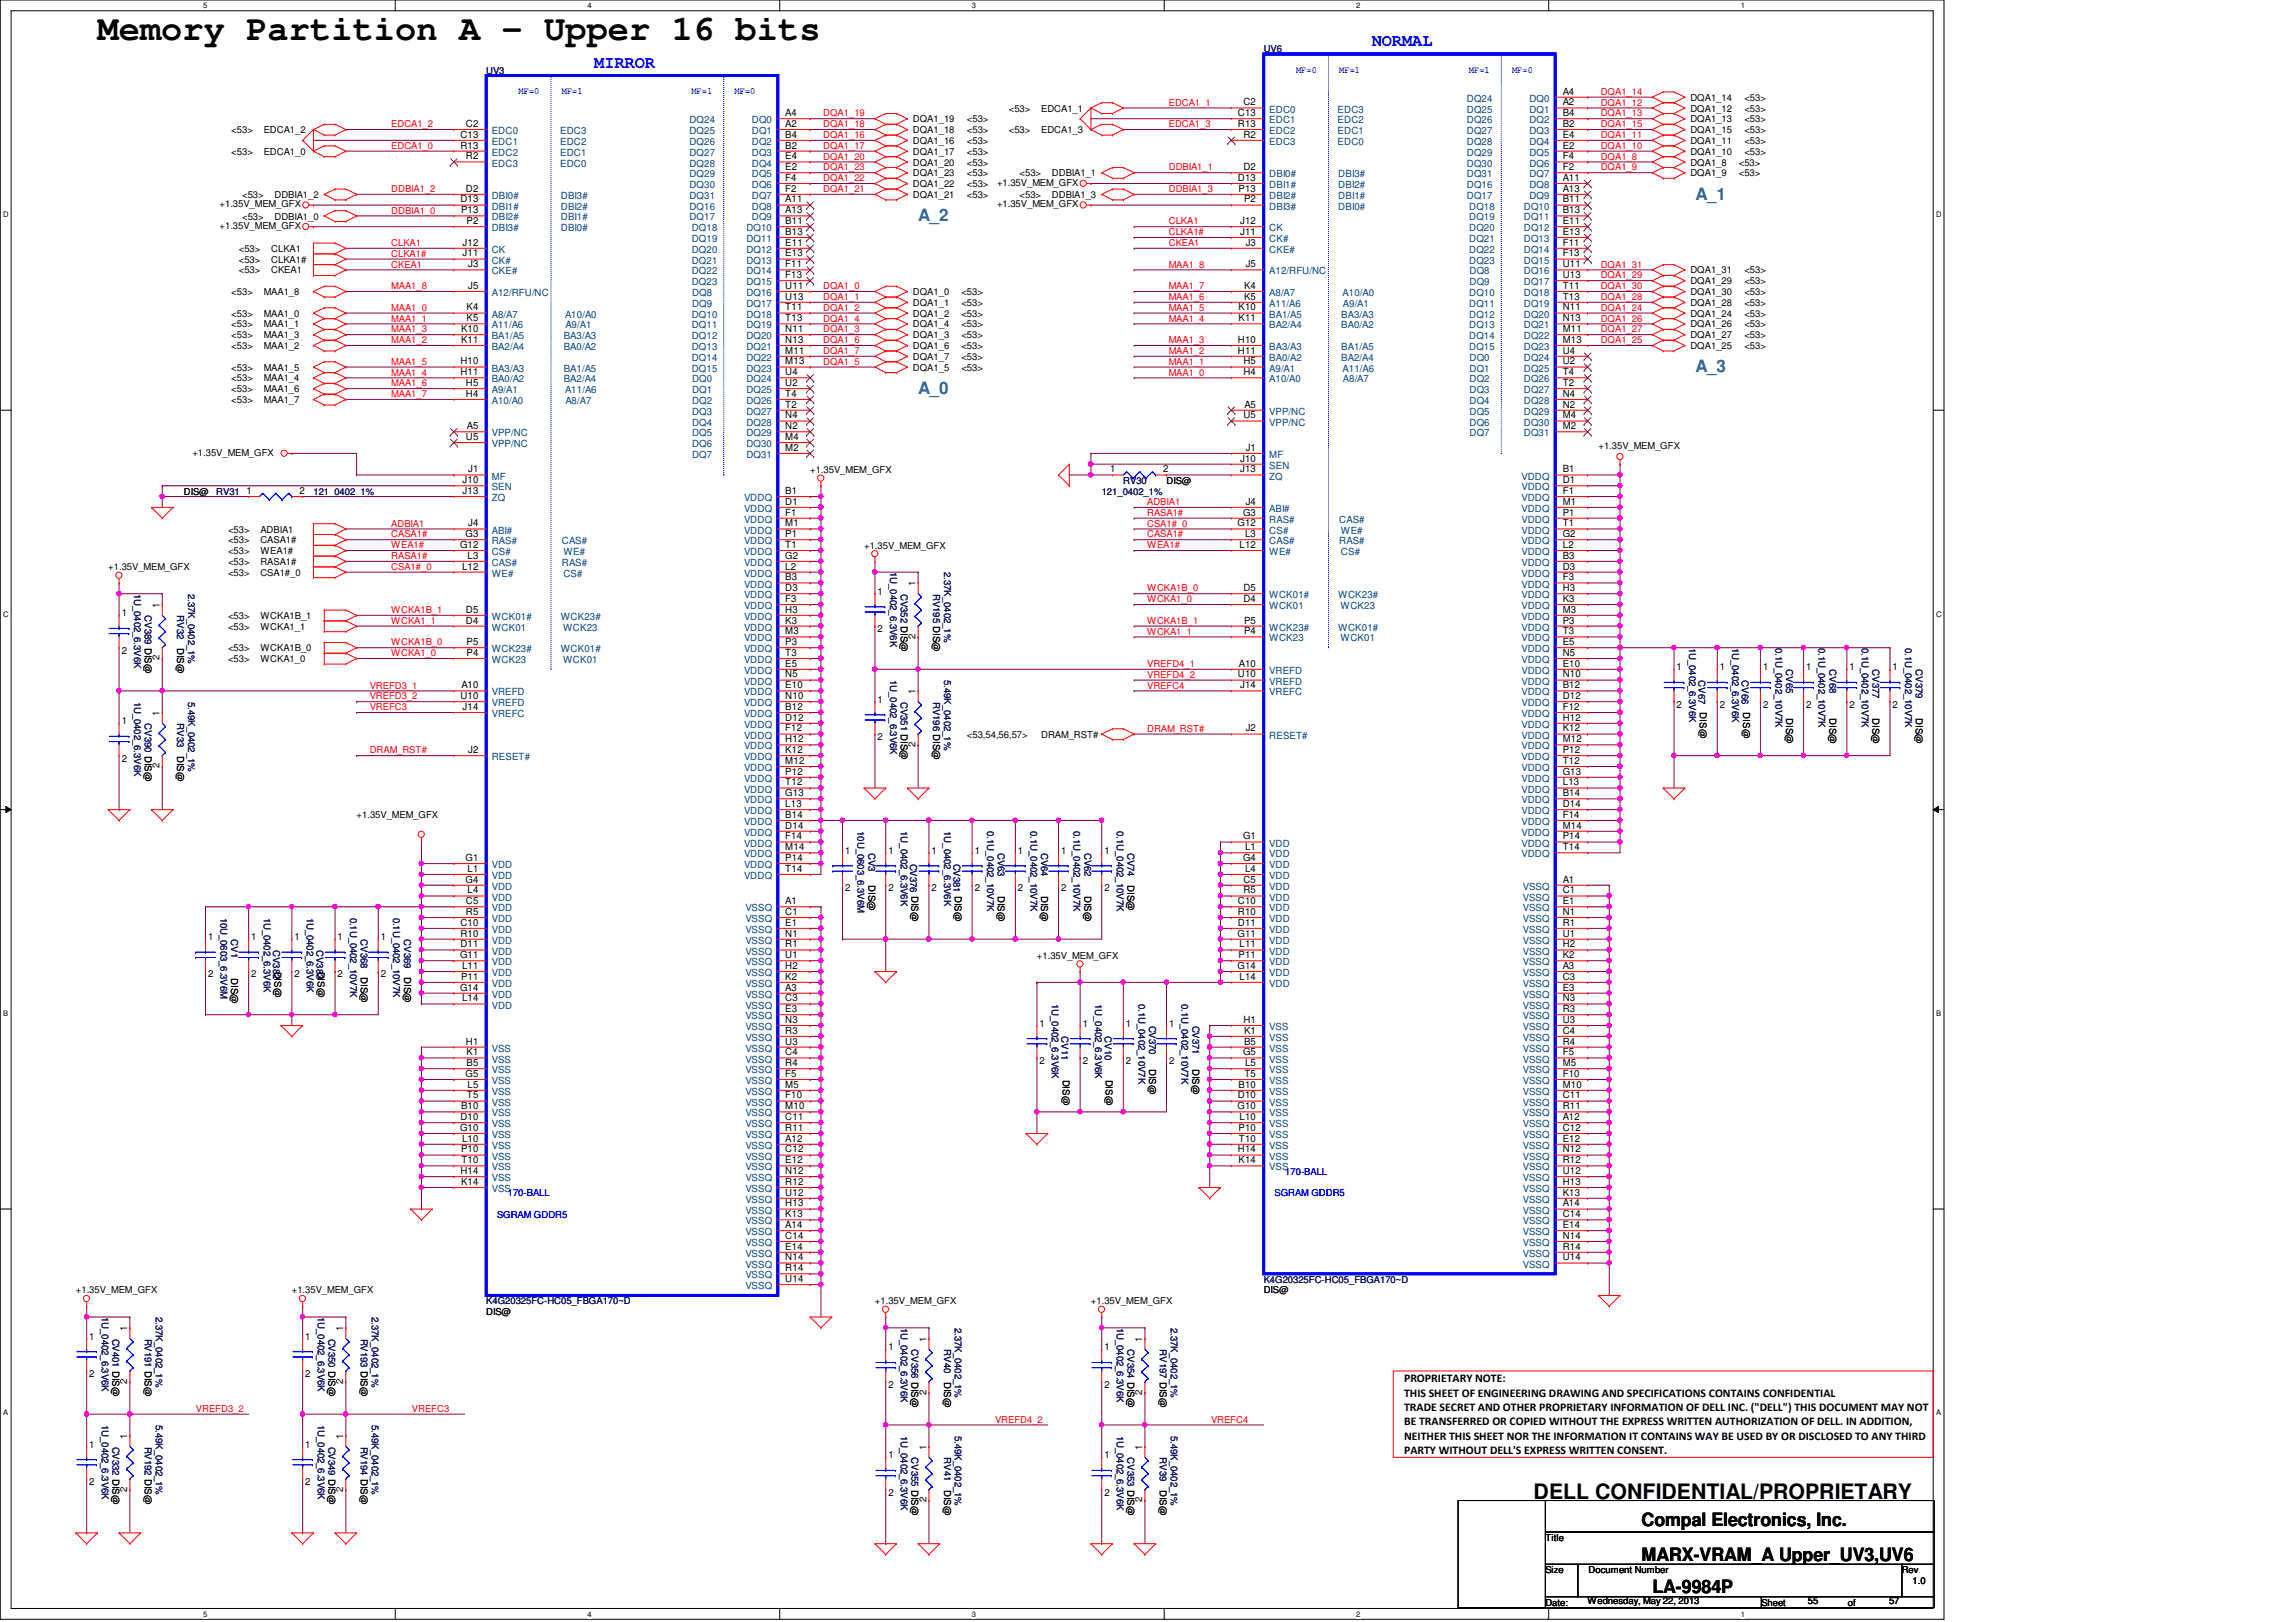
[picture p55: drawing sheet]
<svg xmlns="http://www.w3.org/2000/svg" width="297mm" height="210mm" viewBox="0 0 297 210" stroke-linecap="round" stroke-linejoin="round" font-family="sans-serif">
<defs><g id="words">
<text font-size="4.6" x="12.6" y="5.2">Memory Partition A - Upper 16 bits</text>
<text font-size="2.8" x="198.4" y="194">DELL CONFIDENTIAL/PROPRIETARY</text>
<g font-size="2.4">
<text x="212.4" y="197.5">Compal Electronics, Inc.</text>
<text x="212.4" y="202">MARX-VRAM_A Upper_UV3,UV6</text>
<text x="213.8" y="206.2">LA-9984P</text>
</g>
<g font-size="2.2" fill="#00f">
<text x="76.9" y="8.8">MIRROR</text>
<text x="177.5" y="6">NORMAL</text>
</g>
<g font-size="2.2" fill="#0080c0">
<text x="118.8" y="28.6">A_2</text>
<text x="219.4" y="25.8">A_1</text>
<text x="118.8" y="51">A_0</text>
<text x="219.4" y="48.2">A_3</text>
</g>
<g font-size="1.5">
<text x="181.6" y="178.9">PROPRIETARY NOTE:</text>
<text x="181.6" y="180.7">THIS SHEET OF ENGINEERING DRAWING AND SPECIFICATIONS CONTAINS CONFIDENTIAL</text>
<text x="181.6" y="182.6">TRADE SECRET AND OTHER PROPRIETARY INFORMATION OF DELL INC. (&quot;DELL&quot;) THIS DOCUMENT MAY NOT</text>
<text x="181.6" y="184.4">BE TRANSFERRED OR COPIED WITHOUT THE EXPRESS WRITTEN AUTHORIZATION OF DELL. IN ADDITION,</text>
<text x="181.6" y="186.3">NEITHER THIS SHEET NOR THE INFORMATION IT CONTAINS WAY BE USED BY OR DISCLOSED TO ANY THIRD</text>
<text x="181.6" y="188.2">PARTY WITHOUT DELL'S EXPRESS WRITTEN CONSENT.</text>
</g>
<g font-size="1.3">
<text x="59.6" y="17.8">C13</text>
<text x="60.3" y="16.4">C2</text>
<text x="101.6" y="15">A4</text>
<text x="101.6" y="16.4">A2</text>
<text x="101.6" y="17.8">B4</text>
<text x="160.1" y="15">C13</text>
<text x="160.1" y="16.4">R13</text>
<text x="160.9" y="13.6">C2</text>
<text x="160.9" y="17.8">R2</text>
<text x="202.2" y="12.2">A4</text>
<text x="202.2" y="13.6">A2</text>
<text x="202.2" y="15">B4</text>
<text x="202.2" y="16.4">B2</text>
<text x="202.2" y="17.8">E4</text>
<text x="59.6" y="19.2">R13</text>
<text x="60.3" y="20.6">R2</text>
<text x="101.6" y="19.2">B2</text>
<text x="101.6" y="20.6">E4</text>
<text x="101.6" y="22">E2</text>
<text x="101.6" y="23.4">F4</text>
<text x="160.1" y="23.4">D13</text>
<text x="160.9" y="22">D2</text>
<text x="202.2" y="19.2">E2</text>
<text x="202.2" y="20.6">F4</text>
<text x="202.2" y="22">F2</text>
<text x="202.2" y="23.4">A11</text>
<text x="59.6" y="26.2">D13</text>
<text x="59.6" y="27.6">P13</text>
<text x="60.3" y="24.8">D2</text>
<text x="60.4" y="29">P2</text>
<text x="101.6" y="24.8">F2</text>
<text x="101.6" y="27.6">A13</text>
<text x="101.6" y="29">B11</text>
<text x="101.6" y="26.2">A11</text>
<text x="160.2" y="24.8">P13</text>
<text x="160.4" y="29">J12</text>
<text x="160.9" y="26.2">P2</text>
<text x="202.2" y="24.8">A13</text>
<text x="202.2" y="26.2">B11</text>
<text x="202.2" y="27.6">B13</text>
<text x="202.2" y="29">E11</text>
<text x="59.9" y="31.8">J12</text>
<text x="59.9" y="33.2">J11</text>
<text x="60.6" y="34.6">J3</text>
<text x="101.6" y="30.4">B13</text>
<text x="101.6" y="31.8">E11</text>
<text x="101.6" y="33.2">E13</text>
<text x="101.6" y="34.6">F11</text>
<text x="101.6" y="36">F13</text>
<text x="160.4" y="30.4">J11</text>
<text x="161.2" y="31.8">J3</text>
<text x="161.2" y="34.6">J5</text>
<text x="202.2" y="30.4">E13</text>
<text x="202.2" y="31.8">F11</text>
<text x="202.2" y="33.2">F13</text>
<text x="202.2" y="34.6">U11</text>
<text x="202.2" y="36">U13</text>
<text x="60.4" y="40.2">K4</text>
<text x="60.4" y="41.6">K5</text>
<text x="60.6" y="37.4">J5</text>
<text x="101.6" y="37.4">U11</text>
<text x="101.6" y="38.8">U13</text>
<text x="101.6" y="40.2">T11</text>
<text x="101.6" y="41.6">T13</text>
<text x="160.2" y="41.6">K11</text>
<text x="160.2" y="40.2">K10</text>
<text x="160.9" y="37.4">K4</text>
<text x="160.9" y="38.8">K5</text>
<text x="202.2" y="37.4">T11</text>
<text x="202.2" y="38.8">T13</text>
<text x="202.2" y="40.2">N11</text>
<text x="202.2" y="41.6">N13</text>
<text x="59.6" y="47.2">H10</text>
<text x="59.6" y="44.4">K11</text>
<text x="59.6" y="43">K10</text>
<text x="101.6" y="43">N11</text>
<text x="101.6" y="44.4">N13</text>
<text x="101.6" y="45.8">M11</text>
<text x="101.6" y="47.2">M13</text>
<text x="160.1" y="44.4">H10</text>
<text x="160.1" y="45.8">H11</text>
<text x="160.9" y="47.2">H5</text>
<text x="202.2" y="43">M11</text>
<text x="202.2" y="44.4">M13</text>
<text x="202.2" y="45.8">U4</text>
<text x="202.2" y="47.2">U2</text>
<text x="59.6" y="48.6">H11</text>
<text x="60.3" y="50">H5</text>
<text x="60.3" y="51.4">H4</text>
<text x="101.6" y="48.6">U4</text>
<text x="101.6" y="50">U2</text>
<text x="101.6" y="51.4">T4</text>
<text x="101.6" y="52.7">T2</text>
<text x="160.9" y="48.6">H4</text>
<text x="161" y="52.7">A5</text>
<text x="202.2" y="48.6">T4</text>
<text x="202.2" y="50">T2</text>
<text x="202.2" y="51.4">N4</text>
<text x="202.2" y="52.7">N2</text>
<text x="60.3" y="56.9">U5</text>
<text x="60.4" y="55.5">A5</text>
<text x="101.6" y="54.1">N4</text>
<text x="101.6" y="55.5">N2</text>
<text x="101.6" y="56.9">M4</text>
<text x="101.6" y="58.3">M2</text>
<text x="160.4" y="59.7">J10</text>
<text x="160.9" y="54.1">U5</text>
<text x="161.2" y="58.3">J1</text>
<text x="202.2" y="54.1">M4</text>
<text x="202.2" y="55.5">M2</text>
<text x="31.9" y="63.9">1</text>
<text x="38.7" y="63.9">2</text>
<text x="59.9" y="63.9">J13</text>
<text x="59.9" y="62.5">J10</text>
<text x="60.6" y="61.1">J1</text>
<text x="101.6" y="63.9">B1</text>
<text x="101.6" y="65.3">D1</text>
<text x="143.6" y="61.1">1</text>
<text x="150.5" y="61.1">2</text>
<text x="160.4" y="61.1">J13</text>
<text x="161.2" y="65.3">J4</text>
<text x="202.2" y="61.1">B1</text>
<text x="202.2" y="62.5">D1</text>
<text x="202.2" y="63.9">F1</text>
<text x="202.2" y="65.3">M1</text>
<text x="59.5" y="70.9">G12</text>
<text x="60.2" y="69.5">G3</text>
<text x="60.6" y="68.1">J4</text>
<text x="101.6" y="66.7">F1</text>
<text x="101.6" y="68.1">M1</text>
<text x="101.6" y="70.9">T1</text>
<text x="101.6" y="69.5">P1</text>
<text x="160.1" y="68.1">G12</text>
<text x="160.4" y="70.9">L12</text>
<text x="160.8" y="66.7">G3</text>
<text x="161.1" y="69.5">L3</text>
<text x="202.2" y="68.1">T1</text>
<text x="202.2" y="69.5">G2</text>
<text x="202.2" y="70.9">L2</text>
<text x="202.2" y="66.7">P1</text>
<text x="59.8" y="73.7">L12</text>
<text x="60.5" y="72.3">L3</text>
<text x="101.6" y="72.3">G2</text>
<text x="101.6" y="73.7">L2</text>
<text x="101.6" y="75.1">B3</text>
<text x="101.6" y="76.5">D3</text>
<text x="101.6" y="77.9">F3</text>
<text x="113.5" y="77">1</text>
<text x="118.4" y="75.9" transform="rotate(-90 118.4 75.9)">1</text>
<text x="160.9" y="77.9">D4</text>
<text x="160.9" y="76.5">D5</text>
<text x="202.2" y="72.3">B3</text>
<text x="202.2" y="73.7">D3</text>
<text x="202.2" y="75.1">F3</text>
<text x="202.2" y="76.5">H3</text>
<text x="202.2" y="77.9">K3</text>
<text x="15.7" y="79.8">1</text>
<text x="20.7" y="78.7" transform="rotate(-90 20.7 78.7)">1</text>
<text x="60.3" y="80.7">D4</text>
<text x="60.3" y="79.3">D5</text>
<text x="60.4" y="83.5">P5</text>
<text x="101.6" y="79.3">H3</text>
<text x="101.6" y="80.7">K3</text>
<text x="101.6" y="82.1">M3</text>
<text x="101.6" y="83.5">P3</text>
<text x="113.5" y="81.8">2</text>
<text x="118.4" y="82.7" transform="rotate(-90 118.4 82.7)">2</text>
<text x="160.9" y="80.7">P5</text>
<text x="160.9" y="82.1">P4</text>
<text x="202.2" y="79.3">M3</text>
<text x="202.2" y="80.7">P3</text>
<text x="202.2" y="82.1">T3</text>
<text x="202.2" y="83.5">E5</text>
<text x="15.7" y="84.6">2</text>
<text x="20.7" y="85.5" transform="rotate(-90 20.7 85.5)">2</text>
<text x="59.7" y="89.1">A10</text>
<text x="60.4" y="84.9">P4</text>
<text x="101.6" y="84.9">T3</text>
<text x="101.6" y="86.3">E5</text>
<text x="101.6" y="87.7">N5</text>
<text x="101.6" y="89.1">E10</text>
<text x="118.4" y="89.8" transform="rotate(-90 118.4 89.8)">1</text>
<text x="160.1" y="87.7">U10</text>
<text x="160.3" y="86.3">A10</text>
<text x="160.4" y="89.1">J14</text>
<text x="202.2" y="84.9">N5</text>
<text x="202.2" y="86.3">E10</text>
<text x="202.2" y="87.7">N10</text>
<text x="202.2" y="89.1">B12</text>
<text x="216.9" y="86.7">1</text>
<text x="222.5" y="86.7">1</text>
<text x="228.1" y="86.7">1</text>
<text x="233.7" y="86.7">1</text>
<text x="239.3" y="86.7">1</text>
<text x="244.9" y="86.7">1</text>
<text x="15.7" y="93.7">1</text>
<text x="20.7" y="92.6" transform="rotate(-90 20.7 92.6)">1</text>
<text x="59.6" y="90.5">U10</text>
<text x="59.9" y="91.9">J14</text>
<text x="101.6" y="90.5">N10</text>
<text x="101.6" y="91.9">B12</text>
<text x="101.6" y="93.3">D12</text>
<text x="101.6" y="94.7">F12</text>
<text x="113.5" y="90.9">1</text>
<text x="113.5" y="95.8">2</text>
<text x="161.2" y="94.7">J2</text>
<text x="202.2" y="90.5">D12</text>
<text x="202.2" y="91.9">F12</text>
<text x="202.2" y="93.3">H12</text>
<text x="202.2" y="94.7">K12</text>
<text x="216.9" y="91.6">2</text>
<text x="222.5" y="91.6">2</text>
<text x="228.1" y="91.6">2</text>
<text x="233.7" y="91.6">2</text>
<text x="239.3" y="91.6">2</text>
<text x="244.9" y="91.6">2</text>
<text x="15.7" y="98.6">2</text>
<text x="20.7" y="99.4" transform="rotate(-90 20.7 99.4)">2</text>
<text x="60.6" y="97.5">J2</text>
<text x="101.6" y="96.1">H12</text>
<text x="101.6" y="97.5">K12</text>
<text x="101.6" y="98.8">M12</text>
<text x="101.6" y="100.2">P12</text>
<text x="101.6" y="101.6">T12</text>
<text x="118.4" y="96.6" transform="rotate(-90 118.4 96.6)">2</text>
<text x="202.2" y="96.1">M12</text>
<text x="202.2" y="97.5">P12</text>
<text x="202.2" y="98.8">T12</text>
<text x="202.2" y="100.2">G13</text>
<text x="202.2" y="101.6">L13</text>
<text x="101.6" y="103">G13</text>
<text x="101.6" y="104.4">L13</text>
<text x="101.6" y="105.8">B14</text>
<text x="101.6" y="107.2">D14</text>
<text x="202.2" y="103">B14</text>
<text x="202.2" y="104.4">D14</text>
<text x="202.2" y="105.8">F14</text>
<text x="202.2" y="107.2">M14</text>
<text x="60.2" y="111.4">G1</text>
<text x="60.5" y="112.8">L1</text>
<text x="101.6" y="108.6">F14</text>
<text x="101.6" y="110">M14</text>
<text x="101.6" y="111.4">P14</text>
<text x="101.6" y="112.8">T14</text>
<text x="109.3" y="110.5">1</text>
<text x="114.9" y="110.5">1</text>
<text x="120.5" y="110.5">1</text>
<text x="126.1" y="110.5">1</text>
<text x="131.7" y="110.5">1</text>
<text x="137.3" y="110.5">1</text>
<text x="142.9" y="110.5">1</text>
<text x="160.8" y="111.4">G4</text>
<text x="160.8" y="108.6">G1</text>
<text x="161.1" y="112.8">L4</text>
<text x="161.1" y="110">L1</text>
<text x="202.2" y="108.6">P14</text>
<text x="202.2" y="110">T14</text>
<text x="59.6" y="119.8">C10</text>
<text x="60.2" y="114.2">G4</text>
<text x="60.3" y="118.4">R5</text>
<text x="60.3" y="117">C5</text>
<text x="60.5" y="115.6">L4</text>
<text x="101.6" y="119.8">E1</text>
<text x="101.6" y="117">A1</text>
<text x="101.6" y="118.4">C1</text>
<text x="109.3" y="115.3">2</text>
<text x="114.9" y="115.3">2</text>
<text x="120.5" y="115.3">2</text>
<text x="126.1" y="115.3">2</text>
<text x="131.7" y="115.3">2</text>
<text x="137.3" y="115.3">2</text>
<text x="142.9" y="115.3">2</text>
<text x="160.1" y="119.8">D11</text>
<text x="160.1" y="118.4">R10</text>
<text x="160.1" y="117">C10</text>
<text x="160.9" y="115.6">R5</text>
<text x="160.9" y="114.2">C5</text>
<text x="202.2" y="117">E1</text>
<text x="202.2" y="114.2">A1</text>
<text x="202.2" y="115.6">C1</text>
<text x="202.2" y="118.4">N1</text>
<text x="202.2" y="119.8">R1</text>
<text x="26.9" y="121.7">1</text>
<text x="32.5" y="121.7">1</text>
<text x="38.1" y="121.7">1</text>
<text x="43.7" y="121.7">1</text>
<text x="49.3" y="121.7">1</text>
<text x="59.5" y="124">G11</text>
<text x="59.6" y="122.6">D11</text>
<text x="59.6" y="121.2">R10</text>
<text x="59.8" y="125.4">L11</text>
<text x="101.6" y="121.2">N1</text>
<text x="101.6" y="122.6">R1</text>
<text x="101.6" y="124">U1</text>
<text x="101.6" y="125.4">H2</text>
<text x="160.1" y="121.2">G11</text>
<text x="160.1" y="125.4">G14</text>
<text x="160.2" y="124">P11</text>
<text x="160.4" y="122.6">L11</text>
<text x="202.2" y="121.2">U1</text>
<text x="202.2" y="122.6">H2</text>
<text x="202.2" y="124">K2</text>
<text x="202.2" y="125.4">A3</text>
<text x="26.9" y="126.5">2</text>
<text x="32.5" y="126.5">2</text>
<text x="38.1" y="126.5">2</text>
<text x="43.7" y="126.5">2</text>
<text x="49.3" y="126.5">2</text>
<text x="59.5" y="128.2">G14</text>
<text x="59.6" y="126.8">P11</text>
<text x="59.8" y="129.6">L14</text>
<text x="101.6" y="126.8">K2</text>
<text x="101.6" y="128.2">A3</text>
<text x="101.6" y="129.6">C3</text>
<text x="101.6" y="131">E3</text>
<text x="160.4" y="126.8">L14</text>
<text x="202.2" y="126.8">C3</text>
<text x="202.2" y="128.2">E3</text>
<text x="202.2" y="129.6">N3</text>
<text x="202.2" y="131">R3</text>
<text x="60.3" y="135.2">H1</text>
<text x="60.4" y="138">B5</text>
<text x="60.4" y="136.6">K1</text>
<text x="101.6" y="132.4">N3</text>
<text x="101.6" y="133.8">R3</text>
<text x="101.6" y="135.2">U3</text>
<text x="101.6" y="136.6">C4</text>
<text x="101.6" y="138">R4</text>
<text x="134.5" y="132.8">1</text>
<text x="134.5" y="137.7">2</text>
<text x="140.1" y="132.8">1</text>
<text x="140.1" y="137.7">2</text>
<text x="145.7" y="132.8">1</text>
<text x="145.7" y="137.7">2</text>
<text x="151.3" y="132.8">1</text>
<text x="151.3" y="137.7">2</text>
<text x="160.8" y="136.6">G5</text>
<text x="160.9" y="132.4">H1</text>
<text x="160.9" y="135.2">B5</text>
<text x="160.9" y="133.8">K1</text>
<text x="161.1" y="138">L5</text>
<text x="202.2" y="132.4">U3</text>
<text x="202.2" y="133.8">C4</text>
<text x="202.2" y="135.2">R4</text>
<text x="202.2" y="136.6">F5</text>
<text x="202.2" y="138">M5</text>
<text x="59.6" y="143.6">B10</text>
<text x="60.2" y="139.4">G5</text>
<text x="60.4" y="142.2">T5</text>
<text x="60.5" y="140.8">L5</text>
<text x="101.6" y="139.4">F5</text>
<text x="101.6" y="140.8">M5</text>
<text x="101.6" y="142.2">F10</text>
<text x="101.6" y="143.6">M10</text>
<text x="160.1" y="143.6">G10</text>
<text x="160.1" y="142.2">D10</text>
<text x="160.2" y="140.8">B10</text>
<text x="161" y="139.4">T5</text>
<text x="202.2" y="139.4">F10</text>
<text x="202.2" y="140.8">M10</text>
<text x="202.2" y="142.2">C11</text>
<text x="202.2" y="143.6">R11</text>
<text x="59.5" y="146.3">G10</text>
<text x="59.6" y="144.9">D10</text>
<text x="59.6" y="149.1">P10</text>
<text x="59.8" y="147.7">L10</text>
<text x="101.6" y="144.9">C11</text>
<text x="101.6" y="146.3">R11</text>
<text x="101.6" y="147.7">A12</text>
<text x="101.6" y="149.1">C12</text>
<text x="160.1" y="149.1">H14</text>
<text x="160.2" y="146.3">P10</text>
<text x="160.3" y="147.7">T10</text>
<text x="160.4" y="144.9">L10</text>
<text x="202.2" y="144.9">A12</text>
<text x="202.2" y="146.3">C12</text>
<text x="202.2" y="147.7">E12</text>
<text x="202.2" y="149.1">N12</text>
<text x="59.6" y="151.9">H14</text>
<text x="59.6" y="153.3">K14</text>
<text x="59.7" y="150.5">T10</text>
<text x="101.6" y="150.5">E12</text>
<text x="101.6" y="151.9">N12</text>
<text x="101.6" y="153.3">R12</text>
<text x="101.6" y="154.7">U12</text>
<text x="160.2" y="150.5">K14</text>
<text x="202.2" y="150.5">R12</text>
<text x="202.2" y="151.9">U12</text>
<text x="202.2" y="153.3">H13</text>
<text x="202.2" y="154.7">K13</text>
<text x="101.6" y="156.1">H13</text>
<text x="101.6" y="157.5">K13</text>
<text x="101.6" y="158.9">A14</text>
<text x="101.6" y="160.3">C14</text>
<text x="101.6" y="161.7">E14</text>
<text x="202.2" y="156.1">A14</text>
<text x="202.2" y="157.5">C14</text>
<text x="202.2" y="158.9">E14</text>
<text x="202.2" y="160.3">N14</text>
<text x="202.2" y="161.7">R14</text>
<text x="101.6" y="163.1">N14</text>
<text x="101.6" y="164.5">R14</text>
<text x="101.6" y="165.9">U14</text>
<text x="202.2" y="163.1">U14</text>
<text x="11.6" y="173.4">1</text>
<text x="16.5" y="172.3" transform="rotate(-90 16.5 172.3)">1</text>
<text x="39.5" y="173.4">1</text>
<text x="44.4" y="172.3" transform="rotate(-90 44.4 172.3)">1</text>
<text x="119.8" y="173.7" transform="rotate(-90 119.8 173.7)">1</text>
<text x="147.8" y="173.7" transform="rotate(-90 147.8 173.7)">1</text>
<text x="11.6" y="178.2">2</text>
<text x="16.5" y="179.1" transform="rotate(-90 16.5 179.1)">2</text>
<text x="39.5" y="178.2">2</text>
<text x="44.4" y="179.1" transform="rotate(-90 44.4 179.1)">2</text>
<text x="114.9" y="174.8">1</text>
<text x="114.9" y="179.6">2</text>
<text x="142.9" y="174.8">1</text>
<text x="142.9" y="179.6">2</text>
<text x="119.8" y="180.5" transform="rotate(-90 119.8 180.5)">2</text>
<text x="147.8" y="180.5" transform="rotate(-90 147.8 180.5)">2</text>
<text x="11.6" y="187.3">1</text>
<text x="16.5" y="186.2" transform="rotate(-90 16.5 186.2)">1</text>
<text x="39.5" y="187.3">1</text>
<text x="44.4" y="186.2" transform="rotate(-90 44.4 186.2)">1</text>
<text x="114.9" y="188.7">1</text>
<text x="119.8" y="187.6" transform="rotate(-90 119.8 187.6)">1</text>
<text x="142.9" y="188.7">1</text>
<text x="147.8" y="187.6" transform="rotate(-90 147.8 187.6)">1</text>
<text x="11.6" y="192.2">2</text>
<text x="16.5" y="193" transform="rotate(-90 16.5 193)">2</text>
<text x="39.5" y="192.2">2</text>
<text x="44.4" y="193" transform="rotate(-90 44.4 193)">2</text>
<text x="114.9" y="193.5">2</text>
<text x="119.8" y="194.4" transform="rotate(-90 119.8 194.4)">2</text>
<text x="142.9" y="193.5">2</text>
<text x="147.8" y="194.4" transform="rotate(-90 147.8 194.4)">2</text>
</g>
<g font-size="1.3" fill="#004080">
<text x="63.6" y="17.4">EDC0</text>
<text x="72.5" y="17.4">EDC3</text>
<text x="89.2" y="16">DQ24</text>
<text x="89.2" y="17.4">DQ25</text>
<text x="97.3" y="16">DQ0</text>
<text x="97.3" y="17.4">DQ1</text>
<text x="164.2" y="14.6">EDC0</text>
<text x="164.2" y="16">EDC1</text>
<text x="164.2" y="17.4">EDC2</text>
<text x="173.1" y="14.6">EDC3</text>
<text x="173.1" y="16">EDC2</text>
<text x="173.1" y="17.4">EDC1</text>
<text x="189.8" y="13.2">DQ24</text>
<text x="189.8" y="14.6">DQ25</text>
<text x="189.8" y="16">DQ26</text>
<text x="189.8" y="17.4">DQ27</text>
<text x="197.9" y="13.2">DQ0</text>
<text x="197.9" y="14.6">DQ1</text>
<text x="197.9" y="16">DQ2</text>
<text x="197.9" y="17.4">DQ3</text>
<text x="63.6" y="18.8">EDC1</text>
<text x="63.6" y="20.2">EDC2</text>
<text x="63.6" y="21.5">EDC3</text>
<text x="72.5" y="18.8">EDC2</text>
<text x="72.5" y="20.2">EDC1</text>
<text x="72.5" y="21.5">EDC0</text>
<text x="89.2" y="18.8">DQ26</text>
<text x="89.2" y="20.2">DQ27</text>
<text x="89.2" y="21.5">DQ28</text>
<text x="89.2" y="22.9">DQ29</text>
<text x="97.3" y="18.8">DQ2</text>
<text x="97.3" y="20.2">DQ3</text>
<text x="97.3" y="21.5">DQ4</text>
<text x="97.3" y="22.9">DQ5</text>
<text x="164.2" y="18.8">EDC3</text>
<text x="164.2" y="22.9">DBI0#</text>
<text x="173.1" y="18.8">EDC0</text>
<text x="173.1" y="22.9">DBI3#</text>
<text x="189.8" y="18.8">DQ28</text>
<text x="189.8" y="20.2">DQ29</text>
<text x="189.8" y="21.5">DQ30</text>
<text x="189.8" y="22.9">DQ31</text>
<text x="197.9" y="18.8">DQ4</text>
<text x="197.9" y="20.2">DQ5</text>
<text x="197.9" y="21.5">DQ6</text>
<text x="197.9" y="22.9">DQ7</text>
<text x="63.6" y="25.7">DBI0#</text>
<text x="63.6" y="27.1">DBI1#</text>
<text x="63.6" y="28.5">DBI2#</text>
<text x="63.6" y="29.9">DBI3#</text>
<text x="72.6" y="25.7">DBI3#</text>
<text x="72.6" y="27.1">DBI2#</text>
<text x="72.6" y="28.5">DBI1#</text>
<text x="72.6" y="29.9">DBI0#</text>
<text x="89.2" y="24.3">DQ30</text>
<text x="89.2" y="25.7">DQ31</text>
<text x="89.2" y="28.5">DQ17</text>
<text x="89.2" y="27.1">DQ16</text>
<text x="89.5" y="29.9">DQ18</text>
<text x="96.6" y="29.9">DQ10</text>
<text x="97.3" y="24.3">DQ6</text>
<text x="97.3" y="25.7">DQ7</text>
<text x="97.3" y="28.5">DQ9</text>
<text x="97.3" y="27.1">DQ8</text>
<text x="164.2" y="29.9">CK</text>
<text x="164.2" y="24.3">DBI1#</text>
<text x="164.2" y="25.7">DBI2#</text>
<text x="164.2" y="27.1">DBI3#</text>
<text x="173.1" y="24.3">DBI2#</text>
<text x="173.1" y="25.7">DBI1#</text>
<text x="173.1" y="27.1">DBI0#</text>
<text x="189.8" y="25.7">DQ17</text>
<text x="189.8" y="24.3">DQ16</text>
<text x="190.1" y="27.1">DQ18</text>
<text x="190.1" y="28.5">DQ19</text>
<text x="190.1" y="29.9">DQ20</text>
<text x="197.1" y="27.1">DQ10</text>
<text x="197.1" y="28.5">DQ11</text>
<text x="197.1" y="29.9">DQ12</text>
<text x="197.9" y="25.7">DQ9</text>
<text x="197.9" y="24.3">DQ8</text>
<text x="63.6" y="35.5">CKE#</text>
<text x="63.6" y="32.7">CK</text>
<text x="63.6" y="34.1">CK#</text>
<text x="89.5" y="31.3">DQ19</text>
<text x="89.5" y="32.7">DQ20</text>
<text x="89.5" y="34.1">DQ21</text>
<text x="89.5" y="35.5">DQ22</text>
<text x="96.6" y="31.3">DQ11</text>
<text x="96.6" y="32.7">DQ12</text>
<text x="96.6" y="34.1">DQ13</text>
<text x="96.6" y="35.5">DQ14</text>
<text x="164.2" y="32.7">CKE#</text>
<text x="164.2" y="31.3">CK#</text>
<text x="164.2" y="35.5">A12/RFU/NC</text>
<text x="190.1" y="31.3">DQ21</text>
<text x="190.1" y="32.7">DQ22</text>
<text x="190.1" y="34.1">DQ23</text>
<text x="190.1" y="35.5">DQ8</text>
<text x="197.1" y="35.5">DQ16</text>
<text x="197.1" y="31.3">DQ13</text>
<text x="197.1" y="32.7">DQ14</text>
<text x="197.1" y="34.1">DQ15</text>
<text x="63.6" y="41.1">A8/A7</text>
<text x="63.6" y="38.3">A12/RFU/NC</text>
<text x="73.1" y="41.1">A10/A0</text>
<text x="89.5" y="36.9">DQ23</text>
<text x="89.5" y="41.1">DQ10</text>
<text x="89.5" y="38.3">DQ8</text>
<text x="89.5" y="39.7">DQ9</text>
<text x="96.6" y="36.9">DQ15</text>
<text x="96.6" y="38.3">DQ16</text>
<text x="96.6" y="39.7">DQ17</text>
<text x="96.6" y="41.1">DQ18</text>
<text x="164.2" y="41.1">BA1/A5</text>
<text x="164.2" y="38.3">A8/A7</text>
<text x="164.2" y="39.7">A11/A6</text>
<text x="173.5" y="41.1">BA3/A3</text>
<text x="173.7" y="38.3">A10/A0</text>
<text x="173.7" y="39.7">A9/A1</text>
<text x="190.1" y="38.3">DQ10</text>
<text x="190.1" y="39.7">DQ11</text>
<text x="190.1" y="41.1">DQ12</text>
<text x="190.1" y="36.9">DQ9</text>
<text x="197.1" y="36.9">DQ17</text>
<text x="197.1" y="38.3">DQ18</text>
<text x="197.1" y="39.7">DQ19</text>
<text x="197.1" y="41.1">DQ20</text>
<text x="63.6" y="45.3">BA2/A4</text>
<text x="63.6" y="43.9">BA1/A5</text>
<text x="63.6" y="42.5">A11/A6</text>
<text x="72.9" y="45.3">BA0/A2</text>
<text x="72.9" y="43.9">BA3/A3</text>
<text x="73.1" y="42.5">A9/A1</text>
<text x="89.5" y="42.5">DQ11</text>
<text x="89.5" y="43.9">DQ12</text>
<text x="89.5" y="45.3">DQ13</text>
<text x="89.5" y="46.7">DQ14</text>
<text x="96.6" y="42.5">DQ19</text>
<text x="96.6" y="43.9">DQ20</text>
<text x="96.6" y="45.3">DQ21</text>
<text x="96.6" y="46.7">DQ22</text>
<text x="164.2" y="42.5">BA2/A4</text>
<text x="164.2" y="45.3">BA3/A3</text>
<text x="164.2" y="46.7">BA0/A2</text>
<text x="173.5" y="42.5">BA0/A2</text>
<text x="173.5" y="45.3">BA1/A5</text>
<text x="173.5" y="46.7">BA2/A4</text>
<text x="190.1" y="42.5">DQ13</text>
<text x="190.1" y="43.9">DQ14</text>
<text x="190.1" y="45.3">DQ15</text>
<text x="190.1" y="46.7">DQ0</text>
<text x="197.1" y="46.7">DQ24</text>
<text x="197.1" y="42.5">DQ21</text>
<text x="197.1" y="43.9">DQ22</text>
<text x="197.1" y="45.3">DQ23</text>
<text x="63.6" y="48.1">BA3/A3</text>
<text x="63.6" y="49.5">BA0/A2</text>
<text x="63.6" y="50.9">A9/A1</text>
<text x="63.6" y="52.3">A10/A0</text>
<text x="72.9" y="48.1">BA1/A5</text>
<text x="72.9" y="49.5">BA2/A4</text>
<text x="73.1" y="50.9">A11/A6</text>
<text x="73.1" y="52.3">A8/A7</text>
<text x="89.5" y="48.1">DQ15</text>
<text x="89.5" y="49.5">DQ0</text>
<text x="89.5" y="50.9">DQ1</text>
<text x="89.5" y="52.3">DQ2</text>
<text x="89.5" y="53.7">DQ3</text>
<text x="96.6" y="48.1">DQ23</text>
<text x="96.6" y="49.5">DQ24</text>
<text x="96.6" y="50.9">DQ25</text>
<text x="96.6" y="52.3">DQ26</text>
<text x="96.6" y="53.7">DQ27</text>
<text x="164.2" y="53.7">VPP/NC</text>
<text x="164.2" y="48.1">A9/A1</text>
<text x="164.2" y="49.5">A10/A0</text>
<text x="173.7" y="48.1">A11/A6</text>
<text x="173.7" y="49.5">A8/A7</text>
<text x="190.1" y="48.1">DQ1</text>
<text x="190.1" y="49.5">DQ2</text>
<text x="190.1" y="50.9">DQ3</text>
<text x="190.1" y="52.3">DQ4</text>
<text x="190.1" y="53.7">DQ5</text>
<text x="197.1" y="48.1">DQ25</text>
<text x="197.1" y="49.5">DQ26</text>
<text x="197.1" y="50.9">DQ27</text>
<text x="197.1" y="52.3">DQ28</text>
<text x="197.1" y="53.7">DQ29</text>
<text x="63.6" y="57.9">VPP/NC</text>
<text x="63.6" y="56.5">VPP/NC</text>
<text x="89.5" y="55.1">DQ4</text>
<text x="89.5" y="56.5">DQ5</text>
<text x="89.5" y="57.9">DQ6</text>
<text x="89.5" y="59.3">DQ7</text>
<text x="96.6" y="55.1">DQ28</text>
<text x="96.6" y="56.5">DQ29</text>
<text x="96.6" y="57.9">DQ30</text>
<text x="96.6" y="59.3">DQ31</text>
<text x="164.2" y="55.1">VPP/NC</text>
<text x="164.2" y="59.3">MF</text>
<text x="190.1" y="55.1">DQ6</text>
<text x="190.1" y="56.5">DQ7</text>
<text x="197.1" y="55.1">DQ30</text>
<text x="197.1" y="56.5">DQ31</text>
<text x="63.6" y="64.9">ZQ</text>
<text x="63.6" y="63.5">SEN</text>
<text x="63.6" y="62.1">MF</text>
<text x="96.3" y="64.9">VDDQ</text>
<text x="164.2" y="62.1">ZQ</text>
<text x="164.2" y="60.7">SEN</text>
<text x="196.8" y="62.1">VDDQ</text>
<text x="196.8" y="63.5">VDDQ</text>
<text x="196.8" y="64.9">VDDQ</text>
<text x="63.6" y="71.8">CS#</text>
<text x="63.6" y="70.4">RAS#</text>
<text x="63.6" y="69">ABI#</text>
<text x="72.7" y="70.4">CAS#</text>
<text x="72.9" y="71.8">WE#</text>
<text x="96.3" y="66.3">VDDQ</text>
<text x="96.3" y="67.6">VDDQ</text>
<text x="96.3" y="69">VDDQ</text>
<text x="96.3" y="71.8">VDDQ</text>
<text x="96.3" y="70.4">VDDQ</text>
<text x="164.2" y="71.8">WE#</text>
<text x="164.2" y="69">CS#</text>
<text x="164.2" y="70.4">CAS#</text>
<text x="164.2" y="67.6">RAS#</text>
<text x="164.2" y="66.3">ABI#</text>
<text x="173.3" y="70.4">RAS#</text>
<text x="173.3" y="67.6">CAS#</text>
<text x="173.5" y="69">WE#</text>
<text x="173.5" y="71.8">CS#</text>
<text x="196.8" y="66.3">VDDQ</text>
<text x="196.8" y="69">VDDQ</text>
<text x="196.8" y="70.4">VDDQ</text>
<text x="196.8" y="71.8">VDDQ</text>
<text x="196.8" y="67.6">VDDQ</text>
<text x="63.6" y="74.6">WE#</text>
<text x="63.6" y="73.2">CAS#</text>
<text x="72.7" y="73.2">RAS#</text>
<text x="72.9" y="74.6">CS#</text>
<text x="96.3" y="73.2">VDDQ</text>
<text x="96.3" y="74.6">VDDQ</text>
<text x="96.3" y="76">VDDQ</text>
<text x="96.3" y="77.4">VDDQ</text>
<text x="164.2" y="77.4">WCK01#</text>
<text x="173.1" y="77.4">WCK23#</text>
<text x="196.8" y="73.2">VDDQ</text>
<text x="196.8" y="74.6">VDDQ</text>
<text x="196.8" y="76">VDDQ</text>
<text x="196.8" y="77.4">VDDQ</text>
<text x="63.6" y="81.6">WCK01</text>
<text x="63.6" y="80.2">WCK01#</text>
<text x="72.6" y="80.2">WCK23#</text>
<text x="72.9" y="81.6">WCK23</text>
<text x="96.3" y="78.8">VDDQ</text>
<text x="96.3" y="80.2">VDDQ</text>
<text x="96.3" y="81.6">VDDQ</text>
<text x="96.3" y="83">VDDQ</text>
<text x="164.2" y="78.8">WCK01</text>
<text x="164.2" y="81.6">WCK23#</text>
<text x="164.2" y="83">WCK23</text>
<text x="173.1" y="81.6">WCK01#</text>
<text x="173.4" y="78.8">WCK23</text>
<text x="173.4" y="83">WCK01</text>
<text x="196.8" y="78.8">VDDQ</text>
<text x="196.8" y="80.2">VDDQ</text>
<text x="196.8" y="81.6">VDDQ</text>
<text x="196.8" y="83">VDDQ</text>
<text x="63.6" y="84.4">WCK23#</text>
<text x="63.6" y="85.8">WCK23</text>
<text x="72.6" y="84.4">WCK01#</text>
<text x="72.9" y="85.8">WCK01</text>
<text x="96.3" y="84.4">VDDQ</text>
<text x="96.3" y="85.8">VDDQ</text>
<text x="96.3" y="87.2">VDDQ</text>
<text x="96.3" y="88.6">VDDQ</text>
<text x="164.2" y="87.2">VREFD</text>
<text x="164.2" y="88.6">VREFD</text>
<text x="196.8" y="84.4">VDDQ</text>
<text x="196.8" y="85.8">VDDQ</text>
<text x="196.8" y="87.2">VDDQ</text>
<text x="196.8" y="88.6">VDDQ</text>
<text x="63.6" y="90">VREFD</text>
<text x="63.6" y="91.4">VREFD</text>
<text x="63.6" y="92.8">VREFC</text>
<text x="96.3" y="90">VDDQ</text>
<text x="96.3" y="91.4">VDDQ</text>
<text x="96.3" y="92.8">VDDQ</text>
<text x="96.3" y="94.2">VDDQ</text>
<text x="96.3" y="95.6">VDDQ</text>
<text x="164.2" y="95.6">RESET#</text>
<text x="164.2" y="90">VREFC</text>
<text x="196.8" y="90">VDDQ</text>
<text x="196.8" y="91.4">VDDQ</text>
<text x="196.8" y="92.8">VDDQ</text>
<text x="196.8" y="94.2">VDDQ</text>
<text x="196.8" y="95.6">VDDQ</text>
<text x="63.6" y="98.4">RESET#</text>
<text x="96.3" y="97">VDDQ</text>
<text x="96.3" y="98.4">VDDQ</text>
<text x="96.3" y="99.8">VDDQ</text>
<text x="96.3" y="101.2">VDDQ</text>
<text x="196.8" y="97">VDDQ</text>
<text x="196.8" y="98.4">VDDQ</text>
<text x="196.8" y="99.8">VDDQ</text>
<text x="196.8" y="101.2">VDDQ</text>
<text x="96.3" y="102.6">VDDQ</text>
<text x="96.3" y="104">VDDQ</text>
<text x="96.3" y="105.4">VDDQ</text>
<text x="96.3" y="106.8">VDDQ</text>
<text x="196.8" y="102.6">VDDQ</text>
<text x="196.8" y="104">VDDQ</text>
<text x="196.8" y="105.4">VDDQ</text>
<text x="196.8" y="106.8">VDDQ</text>
<text x="63.6" y="113.7">VDD</text>
<text x="63.6" y="112.4">VDD</text>
<text x="96.3" y="108.2">VDDQ</text>
<text x="96.3" y="109.6">VDDQ</text>
<text x="96.3" y="111">VDDQ</text>
<text x="96.3" y="112.4">VDDQ</text>
<text x="96.3" y="113.7">VDDQ</text>
<text x="164.2" y="113.7">VDD</text>
<text x="164.2" y="112.4">VDD</text>
<text x="164.2" y="111">VDD</text>
<text x="164.2" y="109.6">VDD</text>
<text x="196.8" y="108.2">VDDQ</text>
<text x="196.8" y="109.6">VDDQ</text>
<text x="196.8" y="111">VDDQ</text>
<text x="63.6" y="119.3">VDD</text>
<text x="63.6" y="117.9">VDD</text>
<text x="63.6" y="116.5">VDD</text>
<text x="63.6" y="115.1">VDD</text>
<text x="96.4" y="117.9">VSSQ</text>
<text x="96.4" y="119.3">VSSQ</text>
<text x="164.2" y="119.3">VDD</text>
<text x="164.2" y="117.9">VDD</text>
<text x="164.2" y="116.5">VDD</text>
<text x="164.2" y="115.1">VDD</text>
<text x="197" y="117.9">VSSQ</text>
<text x="197" y="115.1">VSSQ</text>
<text x="197" y="116.5">VSSQ</text>
<text x="197" y="119.3">VSSQ</text>
<text x="63.6" y="123.5">VDD</text>
<text x="63.6" y="122.1">VDD</text>
<text x="63.6" y="120.7">VDD</text>
<text x="63.6" y="124.9">VDD</text>
<text x="96.4" y="120.7">VSSQ</text>
<text x="96.4" y="122.1">VSSQ</text>
<text x="96.4" y="123.5">VSSQ</text>
<text x="96.4" y="124.9">VSSQ</text>
<text x="164.2" y="120.7">VDD</text>
<text x="164.2" y="122.1">VDD</text>
<text x="164.2" y="123.5">VDD</text>
<text x="164.2" y="124.9">VDD</text>
<text x="197" y="120.7">VSSQ</text>
<text x="197" y="122.1">VSSQ</text>
<text x="197" y="123.5">VSSQ</text>
<text x="197" y="124.9">VSSQ</text>
<text x="63.6" y="126.3">VDD</text>
<text x="63.6" y="127.7">VDD</text>
<text x="63.6" y="129.1">VDD</text>
<text x="63.6" y="130.5">VDD</text>
<text x="96.4" y="126.3">VSSQ</text>
<text x="96.4" y="127.7">VSSQ</text>
<text x="96.4" y="129.1">VSSQ</text>
<text x="96.4" y="130.5">VSSQ</text>
<text x="96.4" y="131.9">VSSQ</text>
<text x="164.2" y="126.3">VDD</text>
<text x="164.2" y="127.7">VDD</text>
<text x="197" y="126.3">VSSQ</text>
<text x="197" y="127.7">VSSQ</text>
<text x="197" y="129.1">VSSQ</text>
<text x="197" y="130.5">VSSQ</text>
<text x="197" y="131.9">VSSQ</text>
<text x="63.6" y="137.5">VSS</text>
<text x="63.6" y="136.1">VSS</text>
<text x="96.4" y="133.3">VSSQ</text>
<text x="96.4" y="134.7">VSSQ</text>
<text x="96.4" y="136.1">VSSQ</text>
<text x="96.4" y="137.5">VSSQ</text>
<text x="164.2" y="137.5">VSS</text>
<text x="164.2" y="136.1">VSS</text>
<text x="164.2" y="134.7">VSS</text>
<text x="164.2" y="133.3">VSS</text>
<text x="197" y="133.3">VSSQ</text>
<text x="197" y="134.7">VSSQ</text>
<text x="197" y="136.1">VSSQ</text>
<text x="197" y="137.5">VSSQ</text>
<text x="63.6" y="143.1">VSS</text>
<text x="63.6" y="141.7">VSS</text>
<text x="63.6" y="140.3">VSS</text>
<text x="63.6" y="138.9">VSS</text>
<text x="96.4" y="138.9">VSSQ</text>
<text x="96.4" y="140.3">VSSQ</text>
<text x="96.4" y="141.7">VSSQ</text>
<text x="96.4" y="143.1">VSSQ</text>
<text x="164.2" y="143.1">VSS</text>
<text x="164.2" y="141.7">VSS</text>
<text x="164.2" y="140.3">VSS</text>
<text x="164.2" y="138.9">VSS</text>
<text x="197" y="138.9">VSSQ</text>
<text x="197" y="140.3">VSSQ</text>
<text x="197" y="141.7">VSSQ</text>
<text x="197" y="143.1">VSSQ</text>
<text x="63.6" y="148.7">VSS</text>
<text x="63.6" y="147.3">VSS</text>
<text x="63.6" y="145.9">VSS</text>
<text x="63.6" y="144.5">VSS</text>
<text x="96.4" y="144.5">VSSQ</text>
<text x="96.4" y="145.9">VSSQ</text>
<text x="96.4" y="147.3">VSSQ</text>
<text x="96.4" y="148.7">VSSQ</text>
<text x="164.2" y="148.7">VSS</text>
<text x="164.2" y="145.9">VSS</text>
<text x="164.2" y="147.3">VSS</text>
<text x="164.2" y="144.5">VSS</text>
<text x="197" y="144.5">VSSQ</text>
<text x="197" y="145.9">VSSQ</text>
<text x="197" y="147.3">VSSQ</text>
<text x="197" y="148.7">VSSQ</text>
<text x="63.6" y="151.5">VSS</text>
<text x="63.6" y="150.1">VSS</text>
<text x="63.6" y="152.9">VSS</text>
<text x="63.6" y="154.3">VSS</text>
<text x="96.4" y="150.1">VSSQ</text>
<text x="96.4" y="151.5">VSSQ</text>
<text x="96.4" y="152.9">VSSQ</text>
<text x="96.4" y="154.3">VSSQ</text>
<text x="96.4" y="155.7">VSSQ</text>
<text x="164.2" y="150.1">VSS</text>
<text x="164.2" y="151.5">VSS</text>
<text x="197" y="150.1">VSSQ</text>
<text x="197" y="151.5">VSSQ</text>
<text x="197" y="152.9">VSSQ</text>
<text x="197" y="154.3">VSSQ</text>
<text x="197" y="155.7">VSSQ</text>
<text x="96.4" y="157.1">VSSQ</text>
<text x="96.4" y="158.5">VSSQ</text>
<text x="96.4" y="159.9">VSSQ</text>
<text x="96.4" y="161.2">VSSQ</text>
<text x="197" y="157.1">VSSQ</text>
<text x="197" y="158.5">VSSQ</text>
<text x="197" y="159.9">VSSQ</text>
<text x="197" y="161.2">VSSQ</text>
<text x="96.4" y="162.6">VSSQ</text>
<text x="96.4" y="164">VSSQ</text>
<text x="96.4" y="165.4">VSSQ</text>
<text x="96.4" y="166.8">VSSQ</text>
<text x="197" y="162.6">VSSQ</text>
<text x="197" y="164">VSSQ</text>
</g>
<g font-size="1.2" fill="#000080">
<text x="62.9" y="9.5">UV3</text>
<text x="163.5" y="6.7">UV6</text>
<text x="28" y="64">RV31</text>
<text x="40.6" y="64">121_0402_1%</text>
<text x="142.5" y="64">121_0402_1%</text>
<text x="145.3" y="62.6">RV30</text>
<text x="17.4" y="76.8" transform="rotate(90 17.4 76.8)">1U_0402_6.3V6K</text>
<text x="24.3" y="76.8" transform="rotate(90 24.3 76.8)">2.37K_0402_1%</text>
<text x="115.1" y="74" transform="rotate(90 115.1 74)">1U_0402_6.3V6K</text>
<text x="116.5" y="76.8" transform="rotate(90 116.5 76.8)">CV352 DIS@</text>
<text x="120.7" y="76.8" transform="rotate(90 120.7 76.8)">RV195 DIS@</text>
<text x="122.1" y="74" transform="rotate(90 122.1 74)">2.37K_0402_1%</text>
<text x="18.8" y="79.6" transform="rotate(90 18.8 79.6)">CV389 DIS@</text>
<text x="22.9" y="79.6" transform="rotate(90 22.9 79.6)">RV32</text>
<text x="218.5" y="83.8" transform="rotate(90 218.5 83.8)">1U_0402_6.3V6K</text>
<text x="224.1" y="83.8" transform="rotate(90 224.1 83.8)">1U_0402_6.3V6K</text>
<text x="229.7" y="83.8" transform="rotate(90 229.7 83.8)">0.1U_0402_10V7K</text>
<text x="235.3" y="83.8" transform="rotate(90 235.3 83.8)">0.1U_0402_10V7K</text>
<text x="240.9" y="83.8" transform="rotate(90 240.9 83.8)">0.1U_0402_10V7K</text>
<text x="246.5" y="83.8" transform="rotate(90 246.5 83.8)">0.1U_0402_10V7K</text>
<text x="115.1" y="88" transform="rotate(90 115.1 88)">1U_0402_6.3V6K</text>
<text x="122.1" y="88" transform="rotate(90 122.1 88)">5.49K_0402_1%</text>
<text x="219.7" y="88" transform="rotate(90 219.7 88)">CV67</text>
<text x="225.3" y="88" transform="rotate(90 225.3 88)">CV66</text>
<text x="231.1" y="86.6" transform="rotate(90 231.1 86.6)">CV65</text>
<text x="236.7" y="86.6" transform="rotate(90 236.7 86.6)">CV68</text>
<text x="242.3" y="86.6" transform="rotate(90 242.3 86.6)">CV377</text>
<text x="247.9" y="86.6" transform="rotate(90 247.9 86.6)">CV379</text>
<text x="17.4" y="90.8" transform="rotate(90 17.4 90.8)">1U_0402_6.3V6K</text>
<text x="18.8" y="93.6" transform="rotate(90 18.8 93.6)">CV390 DIS@</text>
<text x="22.9" y="93.6" transform="rotate(90 22.9 93.6)">RV33</text>
<text x="24.3" y="90.8" transform="rotate(90 24.3 90.8)">5.49K_0402_1%</text>
<text x="116.5" y="90.8" transform="rotate(90 116.5 90.8)">CV351 DIS@</text>
<text x="120.7" y="90.8" transform="rotate(90 120.7 90.8)">RV196 DIS@</text>
<text x="111" y="107.6" transform="rotate(90 111 107.6)">10U_0603_6.3V6M</text>
<text x="116.5" y="107.6" transform="rotate(90 116.5 107.6)">1U_0402_6.3V6K</text>
<text x="122.1" y="107.6" transform="rotate(90 122.1 107.6)">1U_0402_6.3V6K</text>
<text x="127.7" y="107.6" transform="rotate(90 127.7 107.6)">0.1U_0402_10V7K</text>
<text x="133.3" y="107.6" transform="rotate(90 133.3 107.6)">0.1U_0402_10V7K</text>
<text x="138.9" y="107.6" transform="rotate(90 138.9 107.6)">0.1U_0402_10V7K</text>
<text x="144.5" y="107.6" transform="rotate(90 144.5 107.6)">0.1U_0402_10V7K</text>
<text x="112.3" y="110.4" transform="rotate(90 112.3 110.4)">CV3</text>
<text x="117.8" y="111.8" transform="rotate(90 117.8 111.8)">CV376 DIS@</text>
<text x="123.4" y="111.8" transform="rotate(90 123.4 111.8)">CV381 DIS@</text>
<text x="129.1" y="110.4" transform="rotate(90 129.1 110.4)">CV63</text>
<text x="134.7" y="110.4" transform="rotate(90 134.7 110.4)">CV64</text>
<text x="140.3" y="110.4" transform="rotate(90 140.3 110.4)">CV62</text>
<text x="145.9" y="110.4" transform="rotate(90 145.9 110.4)">CV74</text>
<text x="28.5" y="118.7" transform="rotate(90 28.5 118.7)">10U_0603_6.3V6M</text>
<text x="34.1" y="118.7" transform="rotate(90 34.1 118.7)">1U_0402_6.3V6K</text>
<text x="39.7" y="118.7" transform="rotate(90 39.7 118.7)">1U_0402_6.3V6K</text>
<text x="45.3" y="118.7" transform="rotate(90 45.3 118.7)">0.1U_0402_10V7K</text>
<text x="50.9" y="118.7" transform="rotate(90 50.9 118.7)">0.1U_0402_10V7K</text>
<text x="29.9" y="121.5" transform="rotate(90 29.9 121.5)">CV1</text>
<text x="35.3" y="122.9" transform="rotate(90 35.3 122.9)">CV382</text>
<text x="40.9" y="122.9" transform="rotate(90 40.9 122.9)">CV383</text>
<text x="46.7" y="121.5" transform="rotate(90 46.7 121.5)">CV368</text>
<text x="52.3" y="121.5" transform="rotate(90 52.3 121.5)">CV369</text>
<text x="136.1" y="129.9" transform="rotate(90 136.1 129.9)">1U_0402_6.3V6K</text>
<text x="141.7" y="129.9" transform="rotate(90 141.7 129.9)">1U_0402_6.3V6K</text>
<text x="147.3" y="129.9" transform="rotate(90 147.3 129.9)">0.1U_0402_10V7K</text>
<text x="152.9" y="129.9" transform="rotate(90 152.9 129.9)">0.1U_0402_10V7K</text>
<text x="137.3" y="134.1" transform="rotate(90 137.3 134.1)">CV11</text>
<text x="142.9" y="134.1" transform="rotate(90 142.9 134.1)">CV10</text>
<text x="148.7" y="132.7" transform="rotate(90 148.7 132.7)">CV370</text>
<text x="154.3" y="132.7" transform="rotate(90 154.3 132.7)">CV371</text>
<text x="163.5" y="166">K4G20325FC-HC05_FBGA170~D</text>
<text x="13.2" y="170.4" transform="rotate(90 13.2 170.4)">1U_0402_6.3V6K</text>
<text x="14.6" y="173.2" transform="rotate(90 14.6 173.2)">CV401 DIS@</text>
<text x="18.8" y="173.2" transform="rotate(90 18.8 173.2)">RV191 DIS@</text>
<text x="20.1" y="170.4" transform="rotate(90 20.1 170.4)">2.37K_0402_1%</text>
<text x="41.1" y="170.4" transform="rotate(90 41.1 170.4)">1U_0402_6.3V6K</text>
<text x="42.5" y="173.2" transform="rotate(90 42.5 173.2)">CV350 DIS@</text>
<text x="46.7" y="173.2" transform="rotate(90 46.7 173.2)">RV193 DIS@</text>
<text x="48.1" y="170.4" transform="rotate(90 48.1 170.4)">2.37K_0402_1%</text>
<text x="62.9" y="168.8">K4G20325FC-HC05_FBGA170~D</text>
<text x="116.5" y="171.8" transform="rotate(90 116.5 171.8)">1U_0402_6.3V6K</text>
<text x="123.5" y="171.8" transform="rotate(90 123.5 171.8)">2.37K_0402_1%</text>
<text x="144.5" y="171.8" transform="rotate(90 144.5 171.8)">1U_0402_6.3V6K</text>
<text x="151.5" y="171.8" transform="rotate(90 151.5 171.8)">2.37K_0402_1%</text>
<text x="117.9" y="174.6" transform="rotate(90 117.9 174.6)">CV356 DIS@</text>
<text x="122.1" y="174.6" transform="rotate(90 122.1 174.6)">RV40</text>
<text x="145.9" y="174.6" transform="rotate(90 145.9 174.6)">CV354 DIS@</text>
<text x="150.1" y="174.6" transform="rotate(90 150.1 174.6)">RV197 DIS@</text>
<text x="13.2" y="184.4" transform="rotate(90 13.2 184.4)">1U_0402_6.3V6K</text>
<text x="20.1" y="184.4" transform="rotate(90 20.1 184.4)">5.49K_0402_1%</text>
<text x="41.1" y="184.4" transform="rotate(90 41.1 184.4)">1U_0402_6.3V6K</text>
<text x="48.1" y="184.4" transform="rotate(90 48.1 184.4)">5.49K_0402_1%</text>
<text x="116.5" y="185.8" transform="rotate(90 116.5 185.8)">1U_0402_6.3V6K</text>
<text x="123.5" y="185.8" transform="rotate(90 123.5 185.8)">5.49K_0402_1%</text>
<text x="144.5" y="185.8" transform="rotate(90 144.5 185.8)">1U_0402_6.3V6K</text>
<text x="151.5" y="185.8" transform="rotate(90 151.5 185.8)">5.49K_0402_1%</text>
<text x="14.6" y="187.2" transform="rotate(90 14.6 187.2)">CV332 DIS@</text>
<text x="18.8" y="187.2" transform="rotate(90 18.8 187.2)">RV192 DIS@</text>
<text x="42.5" y="187.2" transform="rotate(90 42.5 187.2)">CV349 DIS@</text>
<text x="46.7" y="187.2" transform="rotate(90 46.7 187.2)">RV194 DIS@</text>
<text x="117.9" y="188.6" transform="rotate(90 117.9 188.6)">CV355 DIS@</text>
<text x="122.1" y="188.6" transform="rotate(90 122.1 188.6)">RV41</text>
<text x="145.9" y="188.6" transform="rotate(90 145.9 188.6)">CV353 DIS@</text>
<text x="150.1" y="188.6" transform="rotate(90 150.1 188.6)">RV39</text>
</g>
<g font-size="1.2" fill="#00f">
<text x="167.7" y="9.4">MF=0</text>
<text x="173.3" y="9.4">MF=1</text>
<text x="190" y="9.4">MF=1</text>
<text x="195.6" y="9.4">MF=0</text>
<text x="67.1" y="12.2">MF=0</text>
<text x="72.7" y="12.2">MF=1</text>
<text x="89.4" y="12.2">MF=1</text>
<text x="95" y="12.2">MF=0</text>
<text x="65.7" y="154.8">170-BALL</text>
<text x="164.9" y="154.8">SGRAM GDDR5</text>
<text x="166.3" y="152">170-BALL</text>
<text x="64.3" y="157.6">SGRAM GDDR5</text>
</g>
<g font-size="1.2">
<text x="29.9" y="17.2">&lt;53&gt;</text>
<text x="34.1" y="17.2">EDCA1_2</text>
<text x="118.1" y="17.2">DQA1_18</text>
<text x="118.1" y="15.8">DQA1_19</text>
<text x="125.1" y="17.2">&lt;53&gt;</text>
<text x="125.1" y="15.8">&lt;53&gt;</text>
<text x="130.5" y="14.4">&lt;53&gt;</text>
<text x="130.5" y="17.2">&lt;53&gt;</text>
<text x="134.7" y="14.4">EDCA1_1</text>
<text x="134.7" y="17.2">EDCA1_3</text>
<text x="218.7" y="14.4">DQA1_12</text>
<text x="218.7" y="15.8">DQA1_13</text>
<text x="218.7" y="13">DQA1_14</text>
<text x="218.7" y="17.2">DQA1_15</text>
<text x="225.7" y="14.4">&lt;53&gt;</text>
<text x="225.7" y="15.8">&lt;53&gt;</text>
<text x="225.7" y="13">&lt;53&gt;</text>
<text x="225.7" y="17.2">&lt;53&gt;</text>
<text x="29.9" y="20">&lt;53&gt;</text>
<text x="34.1" y="20">EDCA1_0</text>
<text x="118.1" y="18.6">DQA1_16</text>
<text x="118.1" y="20">DQA1_17</text>
<text x="118.1" y="21.4">DQA1_20</text>
<text x="118.1" y="22.8">DQA1_23</text>
<text x="125.1" y="18.6">&lt;53&gt;</text>
<text x="125.1" y="20">&lt;53&gt;</text>
<text x="125.1" y="21.4">&lt;53&gt;</text>
<text x="125.1" y="22.8">&lt;53&gt;</text>
<text x="131.9" y="22.8">&lt;53&gt;</text>
<text x="136.1" y="22.8">DDBIA1_1</text>
<text x="218.7" y="21.4">DQA1_8</text>
<text x="218.7" y="22.8">DQA1_9</text>
<text x="218.7" y="18.6">DQA1_11</text>
<text x="218.7" y="20">DQA1_10</text>
<text x="225" y="21.4">&lt;53&gt;</text>
<text x="225" y="22.8">&lt;53&gt;</text>
<text x="225.7" y="18.6">&lt;53&gt;</text>
<text x="225.7" y="20">&lt;53&gt;</text>
<text x="28.4" y="26.8">+1.35V_MEM_GFX</text>
<text x="28.4" y="29.6">+1.35V_MEM_GFX</text>
<text x="31.3" y="25.6">&lt;53&gt;</text>
<text x="31.3" y="28.4">&lt;53&gt;</text>
<text x="35.5" y="25.6">DDBIA1_2</text>
<text x="35.5" y="28.4">DDBIA1_0</text>
<text x="118.1" y="24.2">DQA1_22</text>
<text x="118.1" y="25.6">DQA1_21</text>
<text x="125.1" y="24.2">&lt;53&gt;</text>
<text x="125.1" y="25.6">&lt;53&gt;</text>
<text x="129" y="26.8">+1.35V_MEM_GFX</text>
<text x="129" y="24">+1.35V_MEM_GFX</text>
<text x="131.9" y="25.6">&lt;53&gt;</text>
<text x="136.1" y="25.6">DDBIA1_3</text>
<text x="30.9" y="34">&lt;53&gt;</text>
<text x="30.9" y="32.6">&lt;53&gt;</text>
<text x="30.9" y="35.4">&lt;53&gt;</text>
<text x="35.1" y="34">CLKA1#</text>
<text x="35.1" y="32.6">CLKA1</text>
<text x="35.1" y="35.4">CKEA1</text>
<text x="218.7" y="35.4">DQA1_31</text>
<text x="225.7" y="35.4">&lt;53&gt;</text>
<text x="29.9" y="38.2">&lt;53&gt;</text>
<text x="29.9" y="41">&lt;53&gt;</text>
<text x="34.1" y="38.2">MAA1_8</text>
<text x="34.1" y="41">MAA1_0</text>
<text x="118.1" y="39.6">DQA1_1</text>
<text x="118.1" y="41">DQA1_2</text>
<text x="118.1" y="38.2">DQA1_0</text>
<text x="124.4" y="39.6">&lt;53&gt;</text>
<text x="124.4" y="41">&lt;53&gt;</text>
<text x="124.4" y="38.2">&lt;53&gt;</text>
<text x="218.7" y="36.8">DQA1_29</text>
<text x="218.7" y="38.2">DQA1_30</text>
<text x="218.7" y="39.6">DQA1_28</text>
<text x="218.7" y="41">DQA1_24</text>
<text x="225.7" y="36.8">&lt;53&gt;</text>
<text x="225.7" y="38.2">&lt;53&gt;</text>
<text x="225.7" y="39.6">&lt;53&gt;</text>
<text x="225.7" y="41">&lt;53&gt;</text>
<text x="29.9" y="42.4">&lt;53&gt;</text>
<text x="29.9" y="43.8">&lt;53&gt;</text>
<text x="29.9" y="45.2">&lt;53&gt;</text>
<text x="29.9" y="48">&lt;53&gt;</text>
<text x="34.1" y="42.4">MAA1_1</text>
<text x="34.1" y="43.8">MAA1_3</text>
<text x="34.1" y="45.2">MAA1_2</text>
<text x="34.1" y="48">MAA1_5</text>
<text x="118.1" y="46.6">DQA1_7</text>
<text x="118.1" y="48">DQA1_5</text>
<text x="118.1" y="42.4">DQA1_4</text>
<text x="118.1" y="43.8">DQA1_3</text>
<text x="118.1" y="45.2">DQA1_6</text>
<text x="124.4" y="46.6">&lt;53&gt;</text>
<text x="124.4" y="48">&lt;53&gt;</text>
<text x="124.4" y="42.4">&lt;53&gt;</text>
<text x="124.4" y="43.8">&lt;53&gt;</text>
<text x="124.4" y="45.2">&lt;53&gt;</text>
<text x="218.7" y="43.8">DQA1_27</text>
<text x="218.7" y="45.2">DQA1_25</text>
<text x="218.7" y="42.4">DQA1_26</text>
<text x="225.7" y="43.8">&lt;53&gt;</text>
<text x="225.7" y="45.2">&lt;53&gt;</text>
<text x="225.7" y="42.4">&lt;53&gt;</text>
<text x="29.9" y="49.4">&lt;53&gt;</text>
<text x="29.9" y="50.8">&lt;53&gt;</text>
<text x="29.9" y="52.2">&lt;53&gt;</text>
<text x="34.1" y="49.4">MAA1_4</text>
<text x="34.1" y="50.8">MAA1_6</text>
<text x="34.1" y="52.2">MAA1_7</text>
<text x="24.9" y="59">+1.35V_MEM_GFX</text>
<text x="206.8" y="58.1">+1.35V_MEM_GFX</text>
<text x="23.8" y="64">DIS@</text>
<text x="104.8" y="61.2">+1.35V_MEM_GFX</text>
<text x="150.9" y="62.6">DIS@</text>
<text x="29.5" y="68.9">&lt;53&gt;</text>
<text x="29.5" y="70.3">&lt;53&gt;</text>
<text x="29.5" y="71.7">&lt;53&gt;</text>
<text x="33.7" y="68.9">ADBIA1</text>
<text x="33.7" y="70.3">CASA1#</text>
<text x="33.7" y="71.7">WEA1#</text>
<text x="111.8" y="71">+1.35V_MEM_GFX</text>
<text x="14" y="73.8">+1.35V_MEM_GFX</text>
<text x="29.5" y="73.1">&lt;53&gt;</text>
<text x="29.5" y="74.5">&lt;53&gt;</text>
<text x="33.7" y="73.1">RASA1#</text>
<text x="33.7" y="74.5">CSA1#_0</text>
<text x="22.9" y="83.8" transform="rotate(90 22.9 83.8)">DIS@</text>
<text x="29.5" y="80.1">&lt;53&gt;</text>
<text x="29.5" y="81.5">&lt;53&gt;</text>
<text x="33.7" y="80.1">WCKA1B_1</text>
<text x="33.7" y="81.5">WCKA1_1</text>
<text x="29.5" y="85.7">&lt;53&gt;</text>
<text x="29.5" y="84.3">&lt;53&gt;</text>
<text x="33.7" y="85.7">WCKA1_0</text>
<text x="33.7" y="84.3">WCKA1B_0</text>
<text x="125.1" y="95.5">&lt;53,54,56,57&gt;</text>
<text x="134.7" y="95.5">DRAM_RST#</text>
<text x="219.9" y="92.2" transform="rotate(90 219.9 92.2)">DIS@</text>
<text x="225.5" y="92.2" transform="rotate(90 225.5 92.2)">DIS@</text>
<text x="231.1" y="92.9" transform="rotate(90 231.1 92.9)">DIS@</text>
<text x="236.7" y="92.9" transform="rotate(90 236.7 92.9)">DIS@</text>
<text x="242.3" y="92.9" transform="rotate(90 242.3 92.9)">DIS@</text>
<text x="247.9" y="92.9" transform="rotate(90 247.9 92.9)">DIS@</text>
<text x="22.9" y="97.8" transform="rotate(90 22.9 97.8)">DIS@</text>
<text x="46.1" y="105.9">+1.35V_MEM_GFX</text>
<text x="112.3" y="114.6" transform="rotate(90 112.3 114.6)">DIS@</text>
<text x="129.1" y="116" transform="rotate(90 129.1 116)">DIS@</text>
<text x="134.7" y="116" transform="rotate(90 134.7 116)">DIS@</text>
<text x="140.3" y="116" transform="rotate(90 140.3 116)">DIS@</text>
<text x="145.9" y="114.6" transform="rotate(90 145.9 114.6)">DIS@</text>
<text x="35.5" y="125.7" transform="rotate(90 35.5 125.7)">DIS@</text>
<text x="41.1" y="125.7" transform="rotate(90 41.1 125.7)">DIS@</text>
<text x="134.2" y="124.1">+1.35V_MEM_GFX</text>
<text x="29.9" y="126.6" transform="rotate(90 29.9 126.6)">DIS@</text>
<text x="46.7" y="126.4" transform="rotate(90 46.7 126.4)">DIS@</text>
<text x="52.3" y="126.4" transform="rotate(90 52.3 126.4)">DIS@</text>
<text x="137.5" y="139.7" transform="rotate(90 137.5 139.7)">DIS@</text>
<text x="143.1" y="139.7" transform="rotate(90 143.1 139.7)">DIS@</text>
<text x="148.7" y="138.3" transform="rotate(90 148.7 138.3)">DIS@</text>
<text x="154.3" y="138.3" transform="rotate(90 154.3 138.3)">DIS@</text>
<text x="9.8" y="167.4">+1.35V_MEM_GFX</text>
<text x="37.8" y="167.4">+1.35V_MEM_GFX</text>
<text x="163.5" y="167.4">DIS@</text>
<text x="62.9" y="170.2">DIS@</text>
<text x="113.2" y="168.8">+1.35V_MEM_GFX</text>
<text x="141.1" y="168.8">+1.35V_MEM_GFX</text>
<text x="122.1" y="178.8" transform="rotate(90 122.1 178.8)">DIS@</text>
<text x="122.1" y="192.8" transform="rotate(90 122.1 192.8)">DIS@</text>
<text x="150.1" y="192.8" transform="rotate(90 150.1 192.8)">DIS@</text>
<text x="199.9" y="199.4">Title</text>
<text x="199.9" y="203.6">Size</text>
<text x="205.5" y="203.6">Document Number</text>
<text x="246" y="203.6">Rev</text>
<text x="199.9" y="207.8">Date:</text>
<text x="205.4" y="207.6">Wednesday, May 22, 2013</text>
<text x="227.9" y="207.8">Sheet</text>
<text x="233.9" y="207.6">55</text>
<text x="239.1" y="207.8">of</text>
<text x="244.4" y="207.6">57</text>
<text x="247.4" y="205">1.0</text>
</g>
<g font-size="1.2" fill="#f00">
<text x="50.6" y="16.5">EDCA1_2</text>
<text x="106.5" y="17.9">DQA1_16</text>
<text x="106.5" y="16.5">DQA1_18</text>
<text x="106.5" y="15.1">DQA1_19</text>
<text x="151.2" y="13.7">EDCA1_1</text>
<text x="151.2" y="16.5">EDCA1_3</text>
<text x="207.1" y="17.9">DQA1_11</text>
<text x="207.1" y="16.5">DQA1_15</text>
<text x="207.1" y="12.3">DQA1_14</text>
<text x="207.1" y="15.1">DQA1_13</text>
<text x="207.1" y="13.7">DQA1_12</text>
<text x="50.6" y="19.3">EDCA1_0</text>
<text x="106.5" y="23.5">DQA1_22</text>
<text x="106.5" y="22.1">DQA1_23</text>
<text x="106.5" y="20.7">DQA1_20</text>
<text x="106.5" y="19.3">DQA1_17</text>
<text x="151.2" y="22.1">DDBIA1_1</text>
<text x="207.1" y="22.1">DQA1_9</text>
<text x="207.1" y="20.7">DQA1_8</text>
<text x="207.1" y="19.3">DQA1_10</text>
<text x="50.6" y="27.6">DDBIA1_0</text>
<text x="50.6" y="24.8">DDBIA1_2</text>
<text x="106.5" y="24.8">DQA1_21</text>
<text x="151.2" y="29">CLKA1</text>
<text x="151.2" y="24.8">DDBIA1_3</text>
<text x="50.6" y="34.6">CKEA1</text>
<text x="50.6" y="33.2">CLKA1#</text>
<text x="50.6" y="31.8">CLKA1</text>
<text x="151.2" y="34.6">MAA1_8</text>
<text x="151.2" y="31.8">CKEA1</text>
<text x="151.2" y="30.4">CLKA1#</text>
<text x="207.1" y="34.6">DQA1_31</text>
<text x="50.6" y="41.6">MAA1_1</text>
<text x="50.6" y="37.4">MAA1_8</text>
<text x="50.6" y="40.2">MAA1_0</text>
<text x="106.5" y="41.6">DQA1_4</text>
<text x="106.5" y="40.2">DQA1_2</text>
<text x="106.5" y="38.8">DQA1_1</text>
<text x="106.5" y="37.4">DQA1_0</text>
<text x="151.2" y="37.4">MAA1_7</text>
<text x="151.2" y="38.8">MAA1_6</text>
<text x="151.2" y="40.2">MAA1_5</text>
<text x="151.2" y="41.6">MAA1_4</text>
<text x="207.1" y="41.6">DQA1_26</text>
<text x="207.1" y="40.2">DQA1_24</text>
<text x="207.1" y="38.8">DQA1_28</text>
<text x="207.1" y="37.4">DQA1_30</text>
<text x="207.1" y="36">DQA1_29</text>
<text x="50.6" y="43">MAA1_3</text>
<text x="50.6" y="44.4">MAA1_2</text>
<text x="50.6" y="47.2">MAA1_5</text>
<text x="106.5" y="47.2">DQA1_5</text>
<text x="106.5" y="45.8">DQA1_7</text>
<text x="106.5" y="44.4">DQA1_6</text>
<text x="106.5" y="43">DQA1_3</text>
<text x="151.2" y="44.4">MAA1_3</text>
<text x="151.2" y="45.8">MAA1_2</text>
<text x="151.2" y="47.2">MAA1_1</text>
<text x="207.1" y="44.4">DQA1_25</text>
<text x="207.1" y="43">DQA1_27</text>
<text x="50.6" y="50">MAA1_6</text>
<text x="50.6" y="51.4">MAA1_7</text>
<text x="50.6" y="48.6">MAA1_4</text>
<text x="151.2" y="48.6">MAA1_0</text>
<text x="148.4" y="65.4">ADBIA1</text>
<text x="50.6" y="68.2">ADBIA1</text>
<text x="50.6" y="71">WEA1#</text>
<text x="50.6" y="69.6">CASA1#</text>
<text x="148.4" y="66.8">RASA1#</text>
<text x="148.4" y="69.6">CASA1#</text>
<text x="148.4" y="68.2">CSA1#_0</text>
<text x="148.4" y="71">WEA1#</text>
<text x="50.6" y="73.7">CSA1#_0</text>
<text x="50.6" y="72.3">RASA1#</text>
<text x="148.4" y="76.5">WCKA1B_0</text>
<text x="148.4" y="77.9">WCKA1_0</text>
<text x="50.6" y="83.5">WCKA1B_0</text>
<text x="50.6" y="80.7">WCKA1_1</text>
<text x="50.6" y="79.3">WCKA1B_1</text>
<text x="148.4" y="82.1">WCKA1_1</text>
<text x="148.4" y="80.7">WCKA1B_1</text>
<text x="47.8" y="89.1">VREFD3_1</text>
<text x="50.6" y="84.9">WCKA1_0</text>
<text x="148.4" y="86.3">VREFD4_1</text>
<text x="148.4" y="87.7">VREFD4_2</text>
<text x="148.4" y="89.1">VREFC4</text>
<text x="47.8" y="90.5">VREFD3_2</text>
<text x="47.8" y="91.9">VREFC3</text>
<text x="148.4" y="94.7">DRAM_RST#</text>
<text x="47.8" y="97.5">DRAM_RST#</text>
<text x="25.4" y="182.7">VREFD3_2</text>
<text x="53.3" y="182.7">VREFC3</text>
<text x="128.7" y="184.1">VREFD4_2</text>
<text x="156.7" y="184.1">VREFC4</text>
</g>
<g font-size="1">
<text x="26.3" y="1.1">5</text>
<text x="76" y="1.1">4</text>
<text x="125.7" y="1.1">3</text>
<text x="175.5" y="1.1">2</text>
<text x="225.2" y="1.1">1</text>
<text x=".4" y="28.1">D</text>
<text x="250.5" y="28.1">D</text>
<text x=".4" y="79.8">C</text>
<text x="250.5" y="79.8">C</text>
<text x=".4" y="131.5">B</text>
<text x="250.5" y="131.5">B</text>
<text x=".4" y="183.2">A</text>
<text x="250.5" y="183.2">A</text>
<text x="26.3" y="209.2">5</text>
<text x="76" y="209.2">4</text>
<text x="125.7" y="209.2">3</text>
<text x="175.5" y="209.2">2</text>
<text x="225.2" y="209.2">1</text>
</g>
</g></defs>
<path d="M0 0h251.5v209.5h-251.5zM1.4 1.4h248.7v206.8h-248.7z" fill="none" stroke="#000" stroke-width=".13"/>
<g fill="#fff">
<path d="M26.3 .2h.5v1.1h-.5z"/>
<path d="M26.3 208.3h.5v1.1h-.5z"/>
</g>
<path d="M51.1 0v1.4M51.1 208.2v1.3" fill="none" stroke="#000" stroke-width=".13"/>
<g fill="#fff">
<path d="M76 .2h.5v1.1h-.5z"/>
<path d="M76 208.3h.5v1.1h-.5z"/>
</g>
<path d="M100.9 0v1.4M100.9 208.2v1.3" fill="none" stroke="#000" stroke-width=".13"/>
<g fill="#fff">
<path d="M125.7 .2h.6v1.1h-.6z"/>
<path d="M125.7 208.3h.6v1.1h-.6z"/>
</g>
<path d="M150.6 0v1.4M150.6 208.2v1.3" fill="none" stroke="#000" stroke-width=".13"/>
<g fill="#fff">
<path d="M175.5 .2h.5v1.1h-.5z"/>
<path d="M175.5 208.3h.5v1.1h-.5z"/>
</g>
<path d="M200.4 0v1.4M200.4 208.2v1.3" fill="none" stroke="#000" stroke-width=".13"/>
<g fill="#fff">
<path d="M225.2 .2h.6v1.1h-.6z"/>
<path d="M225.2 208.3h.6v1.1h-.6z"/>
<path d="M.4 27.2h.7v1.1h-.7z"/>
<path d="M250.5 27.2h.7v1.1h-.7z"/>
<path d="M.4 78.9h.7v1.1h-.7z"/>
<path d="M250.5 78.9h.7v1.1h-.7z"/>
</g>
<path d="M0 53.1h1.4M250.1 53.1h1.4" fill="none" stroke="#000" stroke-width=".13"/>
<g fill="#fff">
<path d="M.4 130.6h.7v1.1h-.7z"/>
<path d="M250.5 130.6h.6v1.1h-.6z"/>
</g>
<path d="M0 104.8h1.4M.8 104.4l.6 .4-.6 .4zM250.1 104.8l.7-.4v.8zM250.1 104.8h1.4" fill="none" stroke="#000" stroke-width=".13"/>
<path d="M.8 104.4l.6 .4-.6 .4zM250.1 104.8l.7-.4v.8z" fill="#000"/>
<g fill="#fff">
<path d="M.4 182.3h.7v1.1h-.7z"/>
<path d="M250.5 182.3h.6v1.1h-.6z"/>
</g>
<path d="M0 156.5h1.4M250.1 156.5h1.4" fill="none" stroke="#000" stroke-width=".13"/>
<path d="M180.3 177.4h69.8v11.2h-69.8z" fill="none" stroke="#f00" stroke-width=".13"/>
<path d="M26.6 117.3h.1M26.6 117.3h5.6M109 114.6h.1M109 114.6v6.9M114.6 121.5h.1M114.6 121.5h5.6" fill="none" stroke="#800040" stroke-width=".13"/>
<circle cx="120.1" cy="121.5" r=".29" fill="#f0f"/>
<circle cx="120.1" cy="121.5" r=".29" fill="none" stroke="#f0f" stroke-width=".13"/>
<circle cx="114.6" cy="121.5" r=".29" fill="#f0f"/>
<circle cx="114.6" cy="121.5" r=".29" fill="none" stroke="#f0f" stroke-width=".13"/>
<g fill="none" stroke="#800040" stroke-width=".13">
<path d="M44.7 43.3h.1M44.7 43.3h14M44.7 74h.1M44.7 74h14M104.8 103.4h.1M104.8 104.8h.1M104.8 106.2h.1M104.8 107.6h.1M104.8 102h.1M104.8 104.8h1.4M104.8 106.2h1.4M104.8 107.6h1.4"/>
<path d="M104.8 102h1.4M106.2 102h.1M106.2 102v1.4h-1.4"/>
</g>
<circle cx="106.2" cy="102" r=".29" fill="#f0f"/>
<circle cx="106.2" cy="102" r=".29" fill="none" stroke="#f0f" stroke-width=".13"/>
<path d="M106.2 106.2h.1M106.2 106.2v1.4" fill="none" stroke="#800040" stroke-width=".13"/>
<circle cx="106.2" cy="106.1" r=".29" fill="#f0f"/>
<circle cx="106.2" cy="106.1" r=".29" fill="none" stroke="#f0f" stroke-width=".13"/>
<path d="M106.2 104.8h.1M106.2 104.8v1.4" fill="none" stroke="#800040" stroke-width=".13"/>
<circle cx="106.2" cy="104.7" r=".29" fill="#f0f"/>
<circle cx="106.2" cy="104.7" r=".29" fill="none" stroke="#f0f" stroke-width=".13"/>
<path d="M106.2 107.6h.1M106.2 107.6v1.4" fill="none" stroke="#800040" stroke-width=".13"/>
<circle cx="106.2" cy="107.5" r=".29" fill="#f0f"/>
<circle cx="106.2" cy="107.5" r=".29" fill="none" stroke="#f0f" stroke-width=".13"/>
<path d="M106.2 103.4h.1M106.2 103.4v1.4" fill="none" stroke="#800040" stroke-width=".13"/>
<circle cx="106.2" cy="103.4" r=".29" fill="#f0f"/>
<circle cx="106.2" cy="103.4" r=".29" fill="none" stroke="#f0f" stroke-width=".13"/>
<path d="M104.8 109h.1M104.8 110.4h.1M104.8 111.8h.1M104.8 109h1.4M104.8 110.4h1.4M104.8 111.8h1.4M106.2 111.8h.1M106.2 111.8v1.4" fill="none" stroke="#800040" stroke-width=".13"/>
<circle cx="106.2" cy="111.7" r=".29" fill="#f0f"/>
<circle cx="106.2" cy="111.7" r=".29" fill="none" stroke="#f0f" stroke-width=".13"/>
<path d="M106.2 110.4h.1M106.2 110.4v1.4" fill="none" stroke="#800040" stroke-width=".13"/>
<circle cx="106.2" cy="110.3" r=".29" fill="#f0f"/>
<circle cx="106.2" cy="110.3" r=".29" fill="none" stroke="#f0f" stroke-width=".13"/>
<path d="M106.2 109h.1M106.2 109v1.4" fill="none" stroke="#800040" stroke-width=".13"/>
<circle cx="106.2" cy="108.9" r=".29" fill="#f0f"/>
<circle cx="106.2" cy="108.9" r=".29" fill="none" stroke="#f0f" stroke-width=".13"/>
<path d="M104.8 113.2h.1M104.8 113.2h1.4M37.8 131.3h.1M37.8 131.3v1.4M54.5 135.5h.1M54.5 136.9h.1M54.5 135.5h4.2M54.5 135.5v1.4" fill="none" stroke="#800040" stroke-width=".13"/>
<circle cx="54.5" cy="136.9" r=".29" fill="#f0f"/>
<circle cx="54.5" cy="136.9" r=".29" fill="none" stroke="#f0f" stroke-width=".13"/>
<path d="M54.5 136.9h.1M54.5 138.3h.1M54.5 136.9h4.2M54.5 136.9v1.4" fill="none" stroke="#800040" stroke-width=".13"/>
<circle cx="54.5" cy="138.3" r=".29" fill="#f0f"/>
<circle cx="54.5" cy="138.3" r=".29" fill="none" stroke="#f0f" stroke-width=".13"/>
<path d="M54.5 139.7h.1M58.7 138.3h.1M58.7 138.3h-4.2v1.4" fill="none" stroke="#800040" stroke-width=".13"/>
<circle cx="54.5" cy="139.7" r=".29" fill="#f0f"/>
<circle cx="54.5" cy="139.7" r=".29" fill="none" stroke="#f0f" stroke-width=".13"/>
<path d="M58.7 139.7h.1M58.7 139.7h-4.2v1.4M54.5 141.1h.1" fill="none" stroke="#800040" stroke-width=".13"/>
<circle cx="54.5" cy="141.1" r=".29" fill="#f0f"/>
<circle cx="54.5" cy="141.1" r=".29" fill="none" stroke="#f0f" stroke-width=".13"/>
<path d="M114.6 114.6h.1M114.6 114.6v6.9M54.5 142.5h.1M54.5 142.5h4.2M58.7 141.1h.1M58.7 141.1h-4.2v1.4" fill="none" stroke="#800040" stroke-width=".13"/>
<circle cx="54.5" cy="142.5" r=".29" fill="#f0f"/>
<circle cx="54.5" cy="142.5" r=".29" fill="none" stroke="#f0f" stroke-width=".13"/>
<path d="M54.5 143.9h.1M54.5 143.9h4.2" fill="none" stroke="#800040" stroke-width=".13"/>
<circle cx="54.5" cy="143.9" r=".29" fill="#f0f"/>
<circle cx="54.5" cy="143.9" r=".29" fill="none" stroke="#f0f" stroke-width=".13"/>
<path d="M54.5 148.1h.1M54.5 145.3h4.2M54.5 148.1h4.2M58.7 145.3h.1M58.7 146.7h.1M58.7 148.1h.1M58.7 146.7h-4.2v1.4" fill="none" stroke="#800040" stroke-width=".13"/>
<circle cx="54.5" cy="148.1" r=".29" fill="#f0f"/>
<circle cx="54.5" cy="148.1" r=".29" fill="none" stroke="#f0f" stroke-width=".13"/>
<path d="M54.5 146.7h.1M54.5 145.3v1.4" fill="none" stroke="#800040" stroke-width=".13"/>
<circle cx="54.5" cy="146.7" r=".29" fill="#f0f"/>
<circle cx="54.5" cy="146.7" r=".29" fill="none" stroke="#f0f" stroke-width=".13"/>
<path d="M54.5 149.5h.1M54.5 148.1v1.4" fill="none" stroke="#800040" stroke-width=".13"/>
<circle cx="54.5" cy="149.5" r=".29" fill="#f0f"/>
<circle cx="54.5" cy="149.5" r=".29" fill="none" stroke="#f0f" stroke-width=".13"/>
<path d="M54.5 145.3h.1M54.5 143.9v1.4" fill="none" stroke="#800040" stroke-width=".13"/>
<circle cx="54.5" cy="145.3" r=".29" fill="#f0f"/>
<circle cx="54.5" cy="145.3" r=".29" fill="none" stroke="#f0f" stroke-width=".13"/>
<path d="M44.7 34.9h.1M44.7 34.9h14M44.7 68.5h.1M44.7 68.5h14M54.5 143.9h.1M54.5 149.5h.1M54.5 150.9h.1M54.5 142.5v1.4M54.5 149.5h4.2M54.5 150.9h4.2M54.5 152.3h4.2M58.7 152.3h.1" fill="none" stroke="#800040" stroke-width=".13"/>
<circle cx="54.5" cy="152.2" r=".29" fill="#f0f"/>
<circle cx="54.5" cy="152.2" r=".29" fill="none" stroke="#f0f" stroke-width=".13"/>
<path d="M54.5 156.5h.1M54.5 153.7h.1M54.5 153.7h4.2M54.5 152.3v4.2M58.7 153.7h.1" fill="none" stroke="#800040" stroke-width=".13"/>
<circle cx="54.5" cy="153.6" r=".29" fill="#f0f"/>
<circle cx="54.5" cy="153.6" r=".29" fill="none" stroke="#f0f" stroke-width=".13"/>
<path d="M54.5 152.3h.1M54.5 150.9h.1M54.5 149.5v2.8" fill="none" stroke="#800040" stroke-width=".13"/>
<circle cx="54.5" cy="150.8" r=".29" fill="#f0f"/>
<circle cx="54.5" cy="150.8" r=".29" fill="none" stroke="#f0f" stroke-width=".13"/>
<path d="M104.8 64.3h.1M104.8 64.3h1.4M106.2 64.3h.1M106.2 64.3v1.4" fill="none" stroke="#800040" stroke-width=".13"/>
<circle cx="106.2" cy="65.6" r=".29" fill="#f0f"/>
<circle cx="106.2" cy="65.6" r=".29" fill="none" stroke="#f0f" stroke-width=".13"/>
<circle cx="106.2" cy="64.2" r=".29" fill="#f0f"/>
<circle cx="106.2" cy="64.2" r=".29" fill="none" stroke="#f0f" stroke-width=".13"/>
<path d="M104.8 65.7h.1M104.8 65.7h1.4M106.2 65.7h.1M106.2 65.7v1.4" fill="none" stroke="#800040" stroke-width=".13"/>
<circle cx="106.2" cy="65.6" r=".29" fill="#f0f"/>
<circle cx="106.2" cy="65.6" r=".29" fill="none" stroke="#f0f" stroke-width=".13"/>
<path d="M104.8 67.1h.1M104.8 67.1h1.4M106.2 67.1h.1M106.2 67.1v1.4" fill="none" stroke="#800040" stroke-width=".13"/>
<circle cx="106.2" cy="67" r=".29" fill="#f0f"/>
<circle cx="106.2" cy="67" r=".29" fill="none" stroke="#f0f" stroke-width=".13"/>
<path d="M104.8 68.5h.1M104.8 68.5h1.4M106.2 71.2h.1M106.2 71.2v1.4" fill="none" stroke="#800040" stroke-width=".13"/>
<circle cx="106.2" cy="71.2" r=".29" fill="#f0f"/>
<circle cx="106.2" cy="71.2" r=".29" fill="none" stroke="#f0f" stroke-width=".13"/>
<g fill="none" stroke="#800040" stroke-width=".13">
<path d="M104.8 69.8h.1M104.8 71.2h.1M104.8 72.6h.1M104.8 74h.1M104.8 75.4h.1M104.8 76.8h.1M104.8 69.8h1.4M104.8 71.2h1.4M104.8 72.6h1.4M104.8 74h1.4M104.8 75.4h1.4M106.2 75.4h.1"/>
<path d="M106.2 75.4v1.4h-1.4"/>
</g>
<circle cx="106.2" cy="75.4" r=".29" fill="#f0f"/>
<circle cx="106.2" cy="75.4" r=".29" fill="none" stroke="#f0f" stroke-width=".13"/>
<path d="M106.2 74h.1M106.2 74v1.4" fill="none" stroke="#800040" stroke-width=".13"/>
<circle cx="106.2" cy="74" r=".29" fill="#f0f"/>
<circle cx="106.2" cy="74" r=".29" fill="none" stroke="#f0f" stroke-width=".13"/>
<path d="M106.2 76.8h.1M106.2 76.8v1.4" fill="none" stroke="#800040" stroke-width=".13"/>
<circle cx="106.2" cy="76.8" r=".29" fill="#f0f"/>
<circle cx="106.2" cy="76.8" r=".29" fill="none" stroke="#f0f" stroke-width=".13"/>
<path d="M106.2 72.6h.1M106.2 72.6v1.4" fill="none" stroke="#800040" stroke-width=".13"/>
<circle cx="106.2" cy="72.6" r=".29" fill="#f0f"/>
<circle cx="106.2" cy="72.6" r=".29" fill="none" stroke="#f0f" stroke-width=".13"/>
<g fill="none" stroke="#800040" stroke-width=".13">
<path d="M44.7 50.3h.1M44.7 50.3h14M104.8 78.2h.1M104.8 79.6h.1M104.8 78.2h1.4M104.8 79.6h1.4M106.2 62.9h.1M106.2 62.9v1.4M104.8 81h.1M104.8 81h1.4M106.2 82.4h.1M106.2 82.4v1.4"/>
<path d="M54.5 111.8h.1M54.5 113.2h.1M54.5 111.8h4.2M54.5 111.8v1.4"/>
</g>
<circle cx="54.5" cy="111.7" r=".29" fill="#f0f"/>
<circle cx="54.5" cy="111.7" r=".29" fill="none" stroke="#f0f" stroke-width=".13"/>
<circle cx="54.5" cy="113.1" r=".29" fill="#f0f"/>
<circle cx="54.5" cy="113.1" r=".29" fill="none" stroke="#f0f" stroke-width=".13"/>
<path d="M54.5 113.2h.1M54.5 114.6h.1M54.5 113.2h4.2M54.5 113.2v1.4" fill="none" stroke="#800040" stroke-width=".13"/>
<circle cx="54.5" cy="114.5" r=".29" fill="#f0f"/>
<circle cx="54.5" cy="114.5" r=".29" fill="none" stroke="#f0f" stroke-width=".13"/>
<path d="M54.5 116h.1M58.7 114.6h.1M58.7 114.6h-4.2v1.4" fill="none" stroke="#800040" stroke-width=".13"/>
<circle cx="54.5" cy="115.9" r=".29" fill="#f0f"/>
<circle cx="54.5" cy="115.9" r=".29" fill="none" stroke="#f0f" stroke-width=".13"/>
<path d="M54.5 117.3h.1M58.7 116h.1M58.7 116h-4.2v1.3" fill="none" stroke="#800040" stroke-width=".13"/>
<circle cx="54.5" cy="117.3" r=".29" fill="#f0f"/>
<circle cx="54.5" cy="117.3" r=".29" fill="none" stroke="#f0f" stroke-width=".13"/>
<path d="M54.5 117.3h.1M54.5 118.7h.1M54.5 117.3h4.2M54.5 117.3v1.4M54.5 118.7h4.2" fill="none" stroke="#800040" stroke-width=".13"/>
<circle cx="54.5" cy="118.7" r=".29" fill="#f0f"/>
<circle cx="54.5" cy="118.7" r=".29" fill="none" stroke="#f0f" stroke-width=".13"/>
<path d="M54.5 120.1h.1M54.5 120.1h4.2" fill="none" stroke="#800040" stroke-width=".13"/>
<circle cx="54.5" cy="120.1" r=".29" fill="#f0f"/>
<circle cx="54.5" cy="120.1" r=".29" fill="none" stroke="#f0f" stroke-width=".13"/>
<path d="M54.5 124.3h.1M54.5 121.5h4.2M54.5 124.3h4.2M58.7 121.5h.1M58.7 122.9h.1M58.7 124.3h.1M58.7 122.9h-4.2v1.4" fill="none" stroke="#800040" stroke-width=".13"/>
<circle cx="54.5" cy="124.3" r=".29" fill="#f0f"/>
<circle cx="54.5" cy="124.3" r=".29" fill="none" stroke="#f0f" stroke-width=".13"/>
<path d="M54.5 122.9h.1M54.5 121.5v1.4" fill="none" stroke="#800040" stroke-width=".13"/>
<circle cx="54.5" cy="122.9" r=".29" fill="#f0f"/>
<circle cx="54.5" cy="122.9" r=".29" fill="none" stroke="#f0f" stroke-width=".13"/>
<path d="M54.5 125.7h.1M54.5 124.3v1.4" fill="none" stroke="#800040" stroke-width=".13"/>
<circle cx="54.5" cy="125.7" r=".29" fill="#f0f"/>
<circle cx="54.5" cy="125.7" r=".29" fill="none" stroke="#f0f" stroke-width=".13"/>
<path d="M54.5 121.5h.1M54.5 120.1v1.4" fill="none" stroke="#800040" stroke-width=".13"/>
<circle cx="54.5" cy="121.5" r=".29" fill="#f0f"/>
<circle cx="54.5" cy="121.5" r=".29" fill="none" stroke="#f0f" stroke-width=".13"/>
<path d="M54.5 118.7v1.4M54.5 120.1h.1M54.5 125.7h.1M54.5 127.1h.1M54.5 125.7h4.2M54.5 127.1h4.2M54.5 128.5h4.2M58.7 128.5h.1" fill="none" stroke="#800040" stroke-width=".13"/>
<circle cx="54.5" cy="128.5" r=".29" fill="#f0f"/>
<circle cx="54.5" cy="128.5" r=".29" fill="none" stroke="#f0f" stroke-width=".13"/>
<path d="M54.5 129.9h.1M54.5 128.5h.1M54.5 127.1h.1M54.5 125.7v4.2" fill="none" stroke="#800040" stroke-width=".13"/>
<circle cx="54.5" cy="127.1" r=".29" fill="#f0f"/>
<circle cx="54.5" cy="127.1" r=".29" fill="none" stroke="#f0f" stroke-width=".13"/>
<path d="M37.8 58.7h.1M37.8 58.7h8.3M106.2 68.5h.1M106.2 68.5v1.3" fill="none" stroke="#800040" stroke-width=".13"/>
<circle cx="106.2" cy="68.4" r=".29" fill="#f0f"/>
<circle cx="106.2" cy="68.4" r=".29" fill="none" stroke="#f0f" stroke-width=".13"/>
<path d="M106.2 79.6h.1M106.2 79.6v1.4" fill="none" stroke="#800040" stroke-width=".13"/>
<circle cx="106.2" cy="79.6" r=".29" fill="#f0f"/>
<circle cx="106.2" cy="79.6" r=".29" fill="none" stroke="#f0f" stroke-width=".13"/>
<path d="M106.2 78.2h.1M106.2 78.2v1.4" fill="none" stroke="#800040" stroke-width=".13"/>
<circle cx="106.2" cy="78.2" r=".29" fill="#f0f"/>
<circle cx="106.2" cy="78.2" r=".29" fill="none" stroke="#f0f" stroke-width=".13"/>
<path d="M44.7 44.7h.1M44.7 44.7h14M48.9 117.3h.1M48.9 117.3h5.6M54.5 129.9h4.2M58.7 129.9h.1" fill="none" stroke="#800040" stroke-width=".13"/>
<circle cx="48.9" cy="117.3" r=".29" fill="#f0f"/>
<circle cx="48.9" cy="117.3" r=".29" fill="none" stroke="#f0f" stroke-width=".13"/>
<path d="M44.7 33.5h.1M44.7 32.1h.1M44.7 33.5h14M44.7 32.1h14M44.7 71.2h.1M44.7 71.2h14M106.2 69.8h.1M106.2 69.8v1.4M54.5 111.8h.1M54.5 109v2.8" fill="none" stroke="#800040" stroke-width=".13"/>
<circle cx="106.2" cy="69.8" r=".29" fill="#f0f"/>
<circle cx="106.2" cy="69.8" r=".29" fill="none" stroke="#f0f" stroke-width=".13"/>
<g fill="none" stroke="#800040" stroke-width=".13">
<path d="M39.2 64.3h.1M39.2 64.3h19.5M104.8 152.3h.1M104.8 153.7h.1M104.8 155.1h.1M104.8 156.5h.1M104.8 150.9h.1M104.8 153.7h1.4M104.8 155.1h1.4M104.8 156.5h1.4M104.8 150.9h1.4M106.2 150.9h.1"/>
<path d="M106.2 150.9v1.4h-1.4"/>
</g>
<circle cx="106.2" cy="150.8" r=".29" fill="#f0f"/>
<circle cx="106.2" cy="150.8" r=".29" fill="none" stroke="#f0f" stroke-width=".13"/>
<path d="M106.2 155.1h.1M106.2 155.1v1.4" fill="none" stroke="#800040" stroke-width=".13"/>
<circle cx="106.2" cy="155" r=".29" fill="#f0f"/>
<circle cx="106.2" cy="155" r=".29" fill="none" stroke="#f0f" stroke-width=".13"/>
<path d="M106.2 153.7h.1M106.2 153.7v1.4" fill="none" stroke="#800040" stroke-width=".13"/>
<circle cx="106.2" cy="153.6" r=".29" fill="#f0f"/>
<circle cx="106.2" cy="153.6" r=".29" fill="none" stroke="#f0f" stroke-width=".13"/>
<path d="M106.2 156.5h.1M106.2 156.5v1.4" fill="none" stroke="#800040" stroke-width=".13"/>
<circle cx="106.2" cy="156.4" r=".29" fill="#f0f"/>
<circle cx="106.2" cy="156.4" r=".29" fill="none" stroke="#f0f" stroke-width=".13"/>
<path d="M106.2 152.3h.1M106.2 152.3v1.4" fill="none" stroke="#800040" stroke-width=".13"/>
<circle cx="106.2" cy="152.2" r=".29" fill="#f0f"/>
<circle cx="106.2" cy="152.2" r=".29" fill="none" stroke="#f0f" stroke-width=".13"/>
<path d="M104.8 157.9h.1M104.8 159.3h.1M104.8 157.9h1.4M104.8 159.3h1.4M106.2 159.3h.1M106.2 159.3v1.4h-1.4M104.8 160.7h.1" fill="none" stroke="#800040" stroke-width=".13"/>
<circle cx="106.2" cy="160.6" r=".29" fill="#f0f"/>
<circle cx="106.2" cy="160.6" r=".29" fill="none" stroke="#f0f" stroke-width=".13"/>
<circle cx="106.2" cy="159.2" r=".29" fill="#f0f"/>
<circle cx="106.2" cy="159.2" r=".29" fill="none" stroke="#f0f" stroke-width=".13"/>
<path d="M106.2 157.9h.1M106.2 157.9v1.4" fill="none" stroke="#800040" stroke-width=".13"/>
<circle cx="106.2" cy="157.8" r=".29" fill="#f0f"/>
<circle cx="106.2" cy="157.8" r=".29" fill="none" stroke="#f0f" stroke-width=".13"/>
<path d="M104.8 117.3h.1M104.8 117.3h1.4M106.2 120.1h.1M106.2 120.1v1.4" fill="none" stroke="#800040" stroke-width=".13"/>
<circle cx="106.2" cy="120.1" r=".29" fill="#f0f"/>
<circle cx="106.2" cy="120.1" r=".29" fill="none" stroke="#f0f" stroke-width=".13"/>
<g fill="none" stroke="#800040" stroke-width=".13">
<path d="M104.8 118.7h.1M104.8 118.7h1.4M104.8 120.1h.1M104.8 121.5h.1M104.8 122.9h.1M104.8 124.3h.1M104.8 125.7h.1M104.8 120.1h1.4M104.8 121.5h1.4M104.8 122.9h1.4M104.8 124.3h1.4M106.2 124.3h.1"/>
<path d="M106.2 124.3v1.4h-1.4"/>
</g>
<circle cx="106.2" cy="124.3" r=".29" fill="#f0f"/>
<circle cx="106.2" cy="124.3" r=".29" fill="none" stroke="#f0f" stroke-width=".13"/>
<path d="M106.2 122.9h.1M106.2 122.9v1.4" fill="none" stroke="#800040" stroke-width=".13"/>
<circle cx="106.2" cy="122.9" r=".29" fill="#f0f"/>
<circle cx="106.2" cy="122.9" r=".29" fill="none" stroke="#f0f" stroke-width=".13"/>
<path d="M106.2 125.7h.1M106.2 125.7v1.4" fill="none" stroke="#800040" stroke-width=".13"/>
<circle cx="106.2" cy="125.7" r=".29" fill="#f0f"/>
<circle cx="106.2" cy="125.7" r=".29" fill="none" stroke="#f0f" stroke-width=".13"/>
<path d="M106.2 121.5h.1M106.2 121.5v1.4" fill="none" stroke="#800040" stroke-width=".13"/>
<circle cx="106.2" cy="121.5" r=".29" fill="#f0f"/>
<circle cx="106.2" cy="121.5" r=".29" fill="none" stroke="#f0f" stroke-width=".13"/>
<path d="M104.8 127.1h.1M104.8 128.5h.1M104.8 129.9h.1M104.8 127.1h1.4M104.8 128.5h1.4M104.8 129.9h1.4M106.2 131.3h.1M106.2 131.3v1.4" fill="none" stroke="#800040" stroke-width=".13"/>
<circle cx="106.2" cy="131.3" r=".29" fill="#f0f"/>
<circle cx="106.2" cy="131.3" r=".29" fill="none" stroke="#f0f" stroke-width=".13"/>
<path d="M106.2 117.3h.1M106.2 117.3v1.4M106.2 128.5h.1M106.2 128.5v1.4" fill="none" stroke="#800040" stroke-width=".13"/>
<circle cx="106.2" cy="128.5" r=".29" fill="#f0f"/>
<circle cx="106.2" cy="128.5" r=".29" fill="none" stroke="#f0f" stroke-width=".13"/>
<path d="M106.2 127.1h.1M106.2 127.1v1.4" fill="none" stroke="#800040" stroke-width=".13"/>
<circle cx="106.2" cy="127.1" r=".29" fill="#f0f"/>
<circle cx="106.2" cy="127.1" r=".29" fill="none" stroke="#f0f" stroke-width=".13"/>
<path d="M106.2 118.7h.1M106.2 118.7v1.4" fill="none" stroke="#800040" stroke-width=".13"/>
<circle cx="106.2" cy="118.7" r=".29" fill="#f0f"/>
<circle cx="106.2" cy="118.7" r=".29" fill="none" stroke="#f0f" stroke-width=".13"/>
<path d="M104.8 132.7h.1M104.8 132.7h1.4M106.2 132.7h.1M106.2 132.7v1.4" fill="none" stroke="#800040" stroke-width=".13"/>
<circle cx="106.2" cy="134.1" r=".29" fill="#f0f"/>
<circle cx="106.2" cy="134.1" r=".29" fill="none" stroke="#f0f" stroke-width=".13"/>
<circle cx="106.2" cy="132.7" r=".29" fill="#f0f"/>
<circle cx="106.2" cy="132.7" r=".29" fill="none" stroke="#f0f" stroke-width=".13"/>
<path d="M104.8 134.1h.1M104.8 134.1h1.4M106.2 134.1h.1M106.2 134.1v1.4" fill="none" stroke="#800040" stroke-width=".13"/>
<circle cx="106.2" cy="134.1" r=".29" fill="#f0f"/>
<circle cx="106.2" cy="134.1" r=".29" fill="none" stroke="#f0f" stroke-width=".13"/>
<path d="M104.8 135.5h.1M104.8 135.5h1.4M106.2 135.5h.1M106.2 135.5v1.4" fill="none" stroke="#800040" stroke-width=".13"/>
<circle cx="106.2" cy="135.5" r=".29" fill="#f0f"/>
<circle cx="106.2" cy="135.5" r=".29" fill="none" stroke="#f0f" stroke-width=".13"/>
<path d="M104.8 136.9h.1M104.8 136.9h1.4M106.2 139.7h.1M106.2 139.7v1.4" fill="none" stroke="#800040" stroke-width=".13"/>
<circle cx="106.2" cy="139.7" r=".29" fill="#f0f"/>
<circle cx="106.2" cy="139.7" r=".29" fill="none" stroke="#f0f" stroke-width=".13"/>
<g fill="none" stroke="#800040" stroke-width=".13">
<path d="M104.8 138.3h.1M104.8 139.7h.1M104.8 138.3h1.4M104.8 139.7h1.4M104.8 141.1h.1M104.8 142.5h.1M104.8 143.9h.1M104.8 145.3h.1M104.8 141.1h1.4M104.8 142.5h1.4M104.8 143.9h1.4M106.2 143.9h.1"/>
<path d="M106.2 143.9v1.4h-1.4"/>
</g>
<circle cx="106.2" cy="143.9" r=".29" fill="#f0f"/>
<circle cx="106.2" cy="143.9" r=".29" fill="none" stroke="#f0f" stroke-width=".13"/>
<path d="M106.2 142.5h.1M106.2 142.5v1.4" fill="none" stroke="#800040" stroke-width=".13"/>
<circle cx="106.2" cy="142.5" r=".29" fill="#f0f"/>
<circle cx="106.2" cy="142.5" r=".29" fill="none" stroke="#f0f" stroke-width=".13"/>
<path d="M106.2 145.3h.1M106.2 145.3v1.4" fill="none" stroke="#800040" stroke-width=".13"/>
<circle cx="106.2" cy="145.3" r=".29" fill="#f0f"/>
<circle cx="106.2" cy="145.3" r=".29" fill="none" stroke="#f0f" stroke-width=".13"/>
<path d="M106.2 141.1h.1M106.2 141.1v1.4" fill="none" stroke="#800040" stroke-width=".13"/>
<circle cx="106.2" cy="141.1" r=".29" fill="#f0f"/>
<circle cx="106.2" cy="141.1" r=".29" fill="none" stroke="#f0f" stroke-width=".13"/>
<path d="M104.8 146.7h.1M104.8 148.1h.1M104.8 149.5h.1M104.8 146.7h1.4M104.8 148.1h1.4M104.8 149.5h1.4M106.2 149.5h.1M106.2 149.5v1.4" fill="none" stroke="#800040" stroke-width=".13"/>
<circle cx="106.2" cy="149.5" r=".29" fill="#f0f"/>
<circle cx="106.2" cy="149.5" r=".29" fill="none" stroke="#f0f" stroke-width=".13"/>
<path d="M106.2 136.9h.1M106.2 136.9v1.4" fill="none" stroke="#800040" stroke-width=".13"/>
<circle cx="106.2" cy="136.9" r=".29" fill="#f0f"/>
<circle cx="106.2" cy="136.9" r=".29" fill="none" stroke="#f0f" stroke-width=".13"/>
<path d="M106.2 148.1h.1M106.2 148.1v1.4" fill="none" stroke="#800040" stroke-width=".13"/>
<circle cx="106.2" cy="148.1" r=".29" fill="#f0f"/>
<circle cx="106.2" cy="148.1" r=".29" fill="none" stroke="#f0f" stroke-width=".13"/>
<path d="M106.2 146.7h.1M106.2 146.7v1.4" fill="none" stroke="#800040" stroke-width=".13"/>
<circle cx="106.2" cy="146.7" r=".29" fill="#f0f"/>
<circle cx="106.2" cy="146.7" r=".29" fill="none" stroke="#f0f" stroke-width=".13"/>
<path d="M106.2 138.3h.1M106.2 138.3v1.4" fill="none" stroke="#800040" stroke-width=".13"/>
<circle cx="106.2" cy="138.3" r=".29" fill="#f0f"/>
<circle cx="106.2" cy="138.3" r=".29" fill="none" stroke="#f0f" stroke-width=".13"/>
<path d="M44.7 51.7h.1M44.7 51.7h14M46.1 97.8h.1M46.1 97.8h12.6M104.8 83.8h.1M104.8 83.8h1.4M106.2 83.8h.1M106.2 83.8v1.4M114.6 106.2h.1M114.6 106.2v4.2M104.8 131.3h.1M104.8 131.3h1.4" fill="none" stroke="#800040" stroke-width=".13"/>
<circle cx="106.2" cy="85.2" r=".29" fill="#f0f"/>
<circle cx="106.2" cy="85.2" r=".29" fill="none" stroke="#f0f" stroke-width=".13"/>
<circle cx="106.2" cy="83.8" r=".29" fill="#f0f"/>
<circle cx="106.2" cy="83.8" r=".29" fill="none" stroke="#f0f" stroke-width=".13"/>
<path d="M104.8 85.2h.1M104.8 85.2h1.4M106.2 85.2h.1M106.2 85.2v1.4" fill="none" stroke="#800040" stroke-width=".13"/>
<circle cx="106.2" cy="85.2" r=".29" fill="#f0f"/>
<circle cx="106.2" cy="85.2" r=".29" fill="none" stroke="#f0f" stroke-width=".13"/>
<path d="M104.8 86.6h.1M104.8 86.6h1.4M106.2 86.6h.1M106.2 86.6v1.4" fill="none" stroke="#800040" stroke-width=".13"/>
<circle cx="106.2" cy="86.6" r=".29" fill="#f0f"/>
<circle cx="106.2" cy="86.6" r=".29" fill="none" stroke="#f0f" stroke-width=".13"/>
<path d="M104.8 88h.1M104.8 88h1.4M106.2 90.8h.1M106.2 90.8v1.4M26.6 117.3h.1M26.6 117.3v4.2" fill="none" stroke="#800040" stroke-width=".13"/>
<circle cx="106.2" cy="90.8" r=".29" fill="#f0f"/>
<circle cx="106.2" cy="90.8" r=".29" fill="none" stroke="#f0f" stroke-width=".13"/>
<g fill="none" stroke="#800040" stroke-width=".13">
<path d="M104.8 89.4h.1M104.8 90.8h.1M104.8 92.2h.1M104.8 93.6h.1M104.8 95h.1M104.8 96.4h.1M104.8 89.4h1.4M104.8 90.8h1.4M104.8 92.2h1.4M104.8 93.6h1.4M104.8 95h1.4M106.2 95h.1"/>
<path d="M106.2 95v1.4h-1.4"/>
</g>
<circle cx="106.2" cy="95" r=".29" fill="#f0f"/>
<circle cx="106.2" cy="95" r=".29" fill="none" stroke="#f0f" stroke-width=".13"/>
<path d="M106.2 93.6h.1M106.2 93.6v1.4" fill="none" stroke="#800040" stroke-width=".13"/>
<circle cx="106.2" cy="93.6" r=".29" fill="#f0f"/>
<circle cx="106.2" cy="93.6" r=".29" fill="none" stroke="#f0f" stroke-width=".13"/>
<path d="M106.2 96.4h.1M106.2 96.4v1.4" fill="none" stroke="#800040" stroke-width=".13"/>
<circle cx="106.2" cy="96.4" r=".29" fill="#f0f"/>
<circle cx="106.2" cy="96.4" r=".29" fill="none" stroke="#f0f" stroke-width=".13"/>
<path d="M106.2 92.2h.1M106.2 92.2v1.4" fill="none" stroke="#800040" stroke-width=".13"/>
<circle cx="106.2" cy="92.2" r=".29" fill="#f0f"/>
<circle cx="106.2" cy="92.2" r=".29" fill="none" stroke="#f0f" stroke-width=".13"/>
<path d="M104.8 97.8h.1M104.8 99.2h.1M104.8 97.8h1.4M104.8 99.2h1.4M104.8 100.6h.1M104.8 100.6h1.4M106.2 100.6h.1M106.2 100.6v1.4" fill="none" stroke="#800040" stroke-width=".13"/>
<circle cx="106.2" cy="100.6" r=".29" fill="#f0f"/>
<circle cx="106.2" cy="100.6" r=".29" fill="none" stroke="#f0f" stroke-width=".13"/>
<path d="M106.2 88h.1M106.2 88v1.4" fill="none" stroke="#800040" stroke-width=".13"/>
<circle cx="106.2" cy="88" r=".29" fill="#f0f"/>
<circle cx="106.2" cy="88" r=".29" fill="none" stroke="#f0f" stroke-width=".13"/>
<path d="M106.2 99.2h.1M106.2 99.2v1.4" fill="none" stroke="#800040" stroke-width=".13"/>
<circle cx="106.2" cy="99.2" r=".29" fill="#f0f"/>
<circle cx="106.2" cy="99.2" r=".29" fill="none" stroke="#f0f" stroke-width=".13"/>
<path d="M106.2 97.8h.1M106.2 97.8v1.4" fill="none" stroke="#800040" stroke-width=".13"/>
<circle cx="106.2" cy="97.8" r=".29" fill="#f0f"/>
<circle cx="106.2" cy="97.8" r=".29" fill="none" stroke="#f0f" stroke-width=".13"/>
<path d="M106.2 89.4h.1M106.2 89.4v1.4" fill="none" stroke="#800040" stroke-width=".13"/>
<circle cx="106.2" cy="89.4" r=".29" fill="#f0f"/>
<circle cx="106.2" cy="89.4" r=".29" fill="none" stroke="#f0f" stroke-width=".13"/>
<path d="M104.8 82.4h.1M104.8 82.4h1.4M26.6 125.7h.1M26.6 131.3h.1M26.6 125.7v5.6M26.6 131.3h5.6" fill="none" stroke="#800040" stroke-width=".13"/>
<circle cx="106.2" cy="82.4" r=".29" fill="#f0f"/>
<circle cx="106.2" cy="82.4" r=".29" fill="none" stroke="#f0f" stroke-width=".13"/>
<path d="M109 106.2h.1M109 106.2v4.2M114.6 106.2h.1M114.6 106.2h5.6" fill="none" stroke="#800040" stroke-width=".13"/>
<circle cx="114.6" cy="106.1" r=".29" fill="#f0f"/>
<circle cx="114.6" cy="106.1" r=".29" fill="none" stroke="#f0f" stroke-width=".13"/>
<path d="M32.2 117.3h.1M32.2 117.3h5.6" fill="none" stroke="#800040" stroke-width=".13"/>
<circle cx="37.7" cy="117.3" r=".29" fill="#f0f"/>
<circle cx="37.7" cy="117.3" r=".29" fill="none" stroke="#f0f" stroke-width=".13"/>
<path d="M32.2 117.3h.1M32.2 117.3v4.2" fill="none" stroke="#800040" stroke-width=".13"/>
<circle cx="32.1" cy="117.3" r=".29" fill="#f0f"/>
<circle cx="32.1" cy="117.3" r=".29" fill="none" stroke="#f0f" stroke-width=".13"/>
<path d="M37.8 125.7h.1M37.8 125.7v5.6" fill="none" stroke="#800040" stroke-width=".13"/>
<circle cx="37.7" cy="131.3" r=".29" fill="#f0f"/>
<circle cx="37.7" cy="131.3" r=".29" fill="none" stroke="#f0f" stroke-width=".13"/>
<path d="M37.8 117.3h.1M37.8 117.3v4.2M32.2 125.7h.1M32.2 131.3h.1M32.2 125.7v5.6M32.2 131.3h5.6" fill="none" stroke="#800040" stroke-width=".13"/>
<circle cx="32.1" cy="131.3" r=".29" fill="#f0f"/>
<circle cx="32.1" cy="131.3" r=".29" fill="none" stroke="#f0f" stroke-width=".13"/>
<path d="M46.1 58.7v2.8M21 62.9h.1M21 64.3h.1M21 62.9h37.7M21 62.9v1.4M21 64.3h11.2M46.1 61.5h.1M46.1 61.5h12.6M58.7 61.5h.1" fill="none" stroke="#800040" stroke-width=".13"/>
<circle cx="21" cy="64.2" r=".29" fill="#f0f"/>
<circle cx="21" cy="64.2" r=".29" fill="none" stroke="#f0f" stroke-width=".13"/>
<path d="M21 64.3h.1M21 64.3v1.4M104.8 162.1h.1M104.8 163.4h.1M104.8 162.1h1.4M106.2 166.2h.1M106.2 160.7h.1M106.2 162.1h.1M106.2 160.7v2.7h-1.4M106.2 166.2v4.2" fill="none" stroke="#800040" stroke-width=".13"/>
<circle cx="106.2" cy="162" r=".29" fill="#f0f"/>
<circle cx="106.2" cy="162" r=".29" fill="none" stroke="#f0f" stroke-width=".13"/>
<path d="M104.8 164.8h.1M106.2 163.4h.1M106.2 163.4v1.4h-1.4" fill="none" stroke="#800040" stroke-width=".13"/>
<circle cx="106.2" cy="163.4" r=".29" fill="#f0f"/>
<circle cx="106.2" cy="163.4" r=".29" fill="none" stroke="#f0f" stroke-width=".13"/>
<path d="M104.8 166.2h.1M106.2 164.8h.1M106.2 164.8v1.4h-1.4" fill="none" stroke="#800040" stroke-width=".13"/>
<circle cx="106.2" cy="166.2" r=".29" fill="#f0f"/>
<circle cx="106.2" cy="166.2" r=".29" fill="none" stroke="#f0f" stroke-width=".13"/>
<circle cx="106.2" cy="164.8" r=".29" fill="#f0f"/>
<circle cx="106.2" cy="164.8" r=".29" fill="none" stroke="#f0f" stroke-width=".13"/>
<path d="M106.2 129.9h.1M106.2 129.9v1.4" fill="none" stroke="#800040" stroke-width=".13"/>
<circle cx="106.2" cy="129.9" r=".29" fill="#f0f"/>
<circle cx="106.2" cy="129.9" r=".29" fill="none" stroke="#f0f" stroke-width=".13"/>
<path d="M106.2 81h.1M106.2 81v1.4" fill="none" stroke="#800040" stroke-width=".13"/>
<circle cx="106.2" cy="81" r=".29" fill="#f0f"/>
<circle cx="106.2" cy="81" r=".29" fill="none" stroke="#f0f" stroke-width=".13"/>
<path d="M209.6 82.4h.1M209.6 82.4v1.4" fill="none" stroke="#800040" stroke-width=".13"/>
<circle cx="209.6" cy="82.4" r=".29" fill="#f0f"/>
<circle cx="209.6" cy="82.4" r=".29" fill="none" stroke="#f0f" stroke-width=".13"/>
<path d="M146.7 67.1h.1M146.7 67.1h12.6M157.9 114.6h.1M157.9 116h.1M157.9 114.6h1.4M157.9 116v1.3M157.9 116h1.4" fill="none" stroke="#800040" stroke-width=".13"/>
<circle cx="157.9" cy="115.9" r=".29" fill="#f0f"/>
<circle cx="157.9" cy="115.9" r=".29" fill="none" stroke="#f0f" stroke-width=".13"/>
<path d="M209.6 85.2h.1M209.6 85.2v1.4" fill="none" stroke="#800040" stroke-width=".13"/>
<circle cx="209.6" cy="85.2" r=".29" fill="#f0f"/>
<circle cx="209.6" cy="85.2" r=".29" fill="none" stroke="#f0f" stroke-width=".13"/>
<path d="M205.4 62.9h.1M205.4 62.9h4.2" fill="none" stroke="#800040" stroke-width=".13"/>
<circle cx="209.6" cy="62.8" r=".29" fill="#f0f"/>
<circle cx="209.6" cy="62.8" r=".29" fill="none" stroke="#f0f" stroke-width=".13"/>
<path d="M216.6 83.8h.1M216.6 83.8v2.8M157.9 117.3h.1M157.9 117.3h1.4M157.9 117.3v1.4" fill="none" stroke="#800040" stroke-width=".13"/>
<circle cx="157.9" cy="117.3" r=".29" fill="#f0f"/>
<circle cx="157.9" cy="117.3" r=".29" fill="none" stroke="#f0f" stroke-width=".13"/>
<path d="M146.7 34.9h.1M146.7 34.9h12.6M216.6 83.8h.1M216.6 83.8h5.6M131.4 114.6v6.9M131.4 121.5h.1M136.9 121.5h.1M136.9 121.5h5.6" fill="none" stroke="#800040" stroke-width=".13"/>
<circle cx="216.5" cy="83.8" r=".29" fill="#f0f"/>
<circle cx="216.5" cy="83.8" r=".29" fill="none" stroke="#f0f" stroke-width=".13"/>
<path d="M205.4 64.3h.1M205.4 64.3h4.2M209.6 61.5h.1M209.6 61.5v1.4" fill="none" stroke="#800040" stroke-width=".13"/>
<circle cx="209.6" cy="61.4" r=".29" fill="#f0f"/>
<circle cx="209.6" cy="61.4" r=".29" fill="none" stroke="#f0f" stroke-width=".13"/>
<path d="M146.7 32.1h.1M146.7 32.1h12.6M216.6 97.8h.1M216.6 97.8v4.2M125.8 114.6v6.9M125.8 121.5h.1" fill="none" stroke="#800040" stroke-width=".13"/>
<circle cx="216.5" cy="97.8" r=".29" fill="#f0f"/>
<circle cx="216.5" cy="97.8" r=".29" fill="none" stroke="#f0f" stroke-width=".13"/>
<path d="M150.9 61.5h.1M150.9 61.5h8.4M205.4 163.4h.1M205.4 163.4h2.8" fill="none" stroke="#800040" stroke-width=".13"/>
<circle cx="208.2" cy="163.4" r=".29" fill="#f0f"/>
<circle cx="208.2" cy="163.4" r=".29" fill="none" stroke="#f0f" stroke-width=".13"/>
<path d="M205.4 74h.1M205.4 74h4.2M208.2 162.1h.1M208.2 162.1v1.3" fill="none" stroke="#800040" stroke-width=".13"/>
<circle cx="209.6" cy="74" r=".29" fill="#f0f"/>
<circle cx="209.6" cy="74" r=".29" fill="none" stroke="#f0f" stroke-width=".13"/>
<path d="M141.1 61.5h.1M141.1 61.5h2.8M120.2 114.6v6.9M120.2 121.5h.1" fill="none" stroke="#800040" stroke-width=".13"/>
<circle cx="141.1" cy="61.4" r=".29" fill="#f0f"/>
<circle cx="141.1" cy="61.4" r=".29" fill="none" stroke="#f0f" stroke-width=".13"/>
<path d="M233.3 90.8h.1M233.3 90.8v7" fill="none" stroke="#800040" stroke-width=".13"/>
<circle cx="233.3" cy="97.8" r=".29" fill="#f0f"/>
<circle cx="233.3" cy="97.8" r=".29" fill="none" stroke="#f0f" stroke-width=".13"/>
<path d="M205.4 75.4h.1M205.4 75.4h4.2" fill="none" stroke="#800040" stroke-width=".13"/>
<circle cx="209.6" cy="75.4" r=".29" fill="#f0f"/>
<circle cx="209.6" cy="75.4" r=".29" fill="none" stroke="#f0f" stroke-width=".13"/>
<path d="M125.8 121.5h.1M125.8 121.5h5.6" fill="none" stroke="#800040" stroke-width=".13"/>
<circle cx="131.3" cy="121.5" r=".29" fill="#f0f"/>
<circle cx="131.3" cy="121.5" r=".29" fill="none" stroke="#f0f" stroke-width=".13"/>
<circle cx="125.7" cy="121.5" r=".29" fill="#f0f"/>
<circle cx="125.7" cy="121.5" r=".29" fill="none" stroke="#f0f" stroke-width=".13"/>
<path d="M141.1 60.1h.1M141.1 60.1h18.2M205.4 69.8h.1M205.4 69.8h4.2" fill="none" stroke="#800040" stroke-width=".13"/>
<circle cx="141.1" cy="60" r=".29" fill="#f0f"/>
<circle cx="141.1" cy="60" r=".29" fill="none" stroke="#f0f" stroke-width=".13"/>
<path d="M227.7 90.8h.1M227.7 90.8v7" fill="none" stroke="#800040" stroke-width=".13"/>
<circle cx="227.7" cy="97.8" r=".29" fill="#f0f"/>
<circle cx="227.7" cy="97.8" r=".29" fill="none" stroke="#f0f" stroke-width=".13"/>
<path d="M222.2 90.8h.1M222.2 90.8v7M227.7 97.8h.1M227.7 97.8h5.6" fill="none" stroke="#800040" stroke-width=".13"/>
<circle cx="222.1" cy="97.8" r=".29" fill="#f0f"/>
<circle cx="222.1" cy="97.8" r=".29" fill="none" stroke="#f0f" stroke-width=".13"/>
<path d="M157.9 109h.1M157.9 109v1.4M157.9 127.1h.1M157.9 127.1h1.4" fill="none" stroke="#800040" stroke-width=".13"/>
<circle cx="157.9" cy="127.1" r=".29" fill="#f0f"/>
<circle cx="157.9" cy="127.1" r=".29" fill="none" stroke="#f0f" stroke-width=".13"/>
<path d="M146.7 95h.1M146.7 95h12.6M157.9 109h.1M157.9 109h1.4M157.9 125.7h.1M157.9 125.7h1.4M157.9 125.7v1.4" fill="none" stroke="#800040" stroke-width=".13"/>
<circle cx="157.9" cy="125.7" r=".29" fill="#f0f"/>
<circle cx="157.9" cy="125.7" r=".29" fill="none" stroke="#f0f" stroke-width=".13"/>
<path d="M205.4 131.3h.1M205.4 131.3h2.8" fill="none" stroke="#800040" stroke-width=".13"/>
<circle cx="208.2" cy="131.3" r=".29" fill="#f0f"/>
<circle cx="208.2" cy="131.3" r=".29" fill="none" stroke="#f0f" stroke-width=".13"/>
<path d="M146.7 65.7h.1M146.7 65.7h12.6M233.3 83.8h.1M233.3 83.8h5.6" fill="none" stroke="#800040" stroke-width=".13"/>
<circle cx="238.9" cy="83.8" r=".29" fill="#f0f"/>
<circle cx="238.9" cy="83.8" r=".29" fill="none" stroke="#f0f" stroke-width=".13"/>
<circle cx="233.3" cy="83.8" r=".29" fill="#f0f"/>
<circle cx="233.3" cy="83.8" r=".29" fill="none" stroke="#f0f" stroke-width=".13"/>
<path d="M238.9 83.8h.1M238.9 83.8v2.8M157.9 124.3h.1M157.9 124.3h1.4M157.9 124.3v1.4" fill="none" stroke="#800040" stroke-width=".13"/>
<circle cx="157.9" cy="124.3" r=".29" fill="#f0f"/>
<circle cx="157.9" cy="124.3" r=".29" fill="none" stroke="#f0f" stroke-width=".13"/>
<path d="M136.9 106.2h.1M136.9 106.2v4.2" fill="none" stroke="#800040" stroke-width=".13"/>
<circle cx="136.9" cy="106.1" r=".29" fill="#f0f"/>
<circle cx="136.9" cy="106.1" r=".29" fill="none" stroke="#f0f" stroke-width=".13"/>
<path d="M205.4 132.7h.1M205.4 132.7h2.8" fill="none" stroke="#800040" stroke-width=".13"/>
<circle cx="208.2" cy="132.7" r=".29" fill="#f0f"/>
<circle cx="208.2" cy="132.7" r=".29" fill="none" stroke="#f0f" stroke-width=".13"/>
<path d="M209.6 67.1h.1M209.6 67.1v1.4" fill="none" stroke="#800040" stroke-width=".13"/>
<circle cx="209.6" cy="67" r=".29" fill="#f0f"/>
<circle cx="209.6" cy="67" r=".29" fill="none" stroke="#f0f" stroke-width=".13"/>
<path d="M141.1 58.7h.1M141.1 58.7h18.2M157.9 122.9h.1M157.9 122.9h1.4M157.9 122.9v1.4" fill="none" stroke="#800040" stroke-width=".13"/>
<circle cx="157.9" cy="122.9" r=".29" fill="#f0f"/>
<circle cx="157.9" cy="122.9" r=".29" fill="none" stroke="#f0f" stroke-width=".13"/>
<path d="M238.9 97.8h.1M238.9 90.8h.1M238.9 97.8h5.6M238.9 90.8v7" fill="none" stroke="#800040" stroke-width=".13"/>
<circle cx="238.9" cy="97.8" r=".29" fill="#f0f"/>
<circle cx="238.9" cy="97.8" r=".29" fill="none" stroke="#f0f" stroke-width=".13"/>
<path d="M131.4 106.2h.1M131.4 106.2v4.2M205.4 146.7h.1M205.4 146.7h2.8" fill="none" stroke="#800040" stroke-width=".13"/>
<circle cx="208.2" cy="146.7" r=".29" fill="#f0f"/>
<circle cx="208.2" cy="146.7" r=".29" fill="none" stroke="#f0f" stroke-width=".13"/>
<path d="M205.4 76.8h.1M205.4 76.8h4.2" fill="none" stroke="#800040" stroke-width=".13"/>
<circle cx="209.6" cy="76.8" r=".29" fill="#f0f"/>
<circle cx="209.6" cy="76.8" r=".29" fill="none" stroke="#f0f" stroke-width=".13"/>
<path d="M205.4 104.8h.1M205.4 104.8h4.2" fill="none" stroke="#800040" stroke-width=".13"/>
<circle cx="209.6" cy="104.7" r=".29" fill="#f0f"/>
<circle cx="209.6" cy="104.7" r=".29" fill="none" stroke="#f0f" stroke-width=".13"/>
<path d="M205.4 106.2h.1M205.4 100.6h.1M205.4 106.2h4.2M205.4 100.6h4.2M209.6 102h.1M209.6 102v1.4" fill="none" stroke="#800040" stroke-width=".13"/>
<circle cx="209.6" cy="103.4" r=".29" fill="#f0f"/>
<circle cx="209.6" cy="103.4" r=".29" fill="none" stroke="#f0f" stroke-width=".13"/>
<circle cx="209.6" cy="102" r=".29" fill="#f0f"/>
<circle cx="209.6" cy="102" r=".29" fill="none" stroke="#f0f" stroke-width=".13"/>
<path d="M205.4 102h.1M209.6 100.6h.1M209.6 100.6v1.4h-4.2" fill="none" stroke="#800040" stroke-width=".13"/>
<circle cx="209.6" cy="100.6" r=".29" fill="#f0f"/>
<circle cx="209.6" cy="100.6" r=".29" fill="none" stroke="#f0f" stroke-width=".13"/>
<path d="M205.4 99.2h.1M205.4 99.2h4.2M209.6 99.2h.1M209.6 99.2v1.4M205.4 103.4h.1M205.4 103.4h4.2" fill="none" stroke="#800040" stroke-width=".13"/>
<circle cx="209.6" cy="99.2" r=".29" fill="#f0f"/>
<circle cx="209.6" cy="99.2" r=".29" fill="none" stroke="#f0f" stroke-width=".13"/>
<path d="M205.4 95h.1M205.4 95h4.2M209.6 92.2h.1M209.6 92.2v1.4" fill="none" stroke="#800040" stroke-width=".13"/>
<circle cx="209.6" cy="92.2" r=".29" fill="#f0f"/>
<circle cx="209.6" cy="92.2" r=".29" fill="none" stroke="#f0f" stroke-width=".13"/>
<path d="M205.4 96.4h.1M205.4 93.6h.1M205.4 96.4h4.2M205.4 93.6h4.2M209.6 97.8h.1M209.6 97.8v1.4" fill="none" stroke="#800040" stroke-width=".13"/>
<circle cx="209.6" cy="99.2" r=".29" fill="#f0f"/>
<circle cx="209.6" cy="99.2" r=".29" fill="none" stroke="#f0f" stroke-width=".13"/>
<circle cx="209.6" cy="97.8" r=".29" fill="#f0f"/>
<circle cx="209.6" cy="97.8" r=".29" fill="none" stroke="#f0f" stroke-width=".13"/>
<path d="M205.4 97.8h.1M205.4 97.8h4.2M209.6 95h.1M209.6 95v1.4" fill="none" stroke="#800040" stroke-width=".13"/>
<circle cx="209.6" cy="95" r=".29" fill="#f0f"/>
<circle cx="209.6" cy="95" r=".29" fill="none" stroke="#f0f" stroke-width=".13"/>
<path d="M205.4 88h.1M205.4 88h4.2" fill="none" stroke="#800040" stroke-width=".13"/>
<circle cx="209.6" cy="88" r=".29" fill="#f0f"/>
<circle cx="209.6" cy="88" r=".29" fill="none" stroke="#f0f" stroke-width=".13"/>
<path d="M205.4 92.2h.1M205.4 92.2h4.2" fill="none" stroke="#800040" stroke-width=".13"/>
<circle cx="209.6" cy="92.2" r=".29" fill="#f0f"/>
<circle cx="209.6" cy="92.2" r=".29" fill="none" stroke="#f0f" stroke-width=".13"/>
<path d="M209.6 90.8h.1M209.6 90.8v1.4" fill="none" stroke="#800040" stroke-width=".13"/>
<circle cx="209.6" cy="90.8" r=".29" fill="#f0f"/>
<circle cx="209.6" cy="90.8" r=".29" fill="none" stroke="#f0f" stroke-width=".13"/>
<path d="M205.4 90.8h.1M205.4 89.4h.1M205.4 90.8h4.2M209.6 88h.1M209.6 96.4h.1M209.6 88v1.4h-4.2M209.6 96.4v1.4" fill="none" stroke="#800040" stroke-width=".13"/>
<circle cx="209.6" cy="96.4" r=".29" fill="#f0f"/>
<circle cx="209.6" cy="96.4" r=".29" fill="none" stroke="#f0f" stroke-width=".13"/>
<path d="M209.6 93.6h.1M209.6 93.6v1.4" fill="none" stroke="#800040" stroke-width=".13"/>
<circle cx="209.6" cy="93.6" r=".29" fill="#f0f"/>
<circle cx="209.6" cy="93.6" r=".29" fill="none" stroke="#f0f" stroke-width=".13"/>
<path d="M209.6 89.4h.1M209.6 89.4v1.4" fill="none" stroke="#800040" stroke-width=".13"/>
<circle cx="209.6" cy="89.4" r=".29" fill="#f0f"/>
<circle cx="209.6" cy="89.4" r=".29" fill="none" stroke="#f0f" stroke-width=".13"/>
<path d="M146.7 69.8h.1M146.7 69.8h12.6M157.9 121.5h.1M157.9 121.5h1.4M157.9 121.5v1.4" fill="none" stroke="#800040" stroke-width=".13"/>
<circle cx="157.9" cy="121.5" r=".29" fill="#f0f"/>
<circle cx="157.9" cy="121.5" r=".29" fill="none" stroke="#f0f" stroke-width=".13"/>
<path d="M156.5 132.7h.1M156.5 134.1h.1M156.5 132.7h2.8M156.5 132.7v2.8M156.5 134.1h2.8" fill="none" stroke="#800040" stroke-width=".13"/>
<circle cx="156.5" cy="134.1" r=".29" fill="#f0f"/>
<circle cx="156.5" cy="134.1" r=".29" fill="none" stroke="#f0f" stroke-width=".13"/>
<path d="M156.5 135.5h.1M156.5 135.5h2.8M156.5 135.5v1.4" fill="none" stroke="#800040" stroke-width=".13"/>
<circle cx="156.5" cy="135.5" r=".29" fill="#f0f"/>
<circle cx="156.5" cy="135.5" r=".29" fill="none" stroke="#f0f" stroke-width=".13"/>
<path d="M156.5 136.9h.1M156.5 138.3h.1M156.5 136.9h2.8M156.5 138.3v1.4" fill="none" stroke="#800040" stroke-width=".13"/>
<circle cx="156.5" cy="138.3" r=".29" fill="#f0f"/>
<circle cx="156.5" cy="138.3" r=".29" fill="none" stroke="#f0f" stroke-width=".13"/>
<path d="M156.5 138.3h.1M156.5 139.7h.1M156.5 138.3h2.8M156.5 139.7h2.8" fill="none" stroke="#800040" stroke-width=".13"/>
<circle cx="156.5" cy="139.7" r=".29" fill="#f0f"/>
<circle cx="156.5" cy="139.7" r=".29" fill="none" stroke="#f0f" stroke-width=".13"/>
<path d="M156.5 141.1h.1M156.5 141.1h2.8" fill="none" stroke="#800040" stroke-width=".13"/>
<circle cx="156.5" cy="141.1" r=".29" fill="#f0f"/>
<circle cx="156.5" cy="141.1" r=".29" fill="none" stroke="#f0f" stroke-width=".13"/>
<path d="M156.5 142.5h.1M156.5 143.9h.1M156.5 145.3h.1M156.5 142.5h2.8M156.5 143.9h2.8M156.5 145.3h2.8M156.5 143.9v1.4" fill="none" stroke="#800040" stroke-width=".13"/>
<circle cx="156.5" cy="143.9" r=".29" fill="#f0f"/>
<circle cx="156.5" cy="143.9" r=".29" fill="none" stroke="#f0f" stroke-width=".13"/>
<path d="M156.5 142.5h.1M156.5 142.5v1.4" fill="none" stroke="#800040" stroke-width=".13"/>
<circle cx="156.5" cy="142.5" r=".29" fill="#f0f"/>
<circle cx="156.5" cy="142.5" r=".29" fill="none" stroke="#f0f" stroke-width=".13"/>
<path d="M156.5 145.3h.1M156.5 145.3v1.4" fill="none" stroke="#800040" stroke-width=".13"/>
<circle cx="156.5" cy="145.3" r=".29" fill="#f0f"/>
<circle cx="156.5" cy="145.3" r=".29" fill="none" stroke="#f0f" stroke-width=".13"/>
<path d="M156.5 141.1h.1M156.5 141.1v1.4" fill="none" stroke="#800040" stroke-width=".13"/>
<circle cx="156.5" cy="141.1" r=".29" fill="#f0f"/>
<circle cx="156.5" cy="141.1" r=".29" fill="none" stroke="#f0f" stroke-width=".13"/>
<path d="M156.5 139.7h.1M156.5 139.7v1.4M156.5 146.7h.1M156.5 148.1h.1M156.5 146.7h2.8M156.5 148.1h2.8" fill="none" stroke="#800040" stroke-width=".13"/>
<circle cx="156.5" cy="148.1" r=".29" fill="#f0f"/>
<circle cx="156.5" cy="148.1" r=".29" fill="none" stroke="#f0f" stroke-width=".13"/>
<path d="M156.5 149.5h.1M156.5 150.9h.1M156.5 149.5h2.8M156.5 150.9h2.8" fill="none" stroke="#800040" stroke-width=".13"/>
<circle cx="156.5" cy="150.8" r=".29" fill="#f0f"/>
<circle cx="156.5" cy="150.8" r=".29" fill="none" stroke="#f0f" stroke-width=".13"/>
<path d="M136.9 106.2h.1M136.9 106.2h5.6M156.5 150.9h.1M156.5 148.1h.1M156.5 148.1v1.4M156.5 150.9v2.8" fill="none" stroke="#800040" stroke-width=".13"/>
<circle cx="142.5" cy="106.1" r=".29" fill="#f0f"/>
<circle cx="142.5" cy="106.1" r=".29" fill="none" stroke="#f0f" stroke-width=".13"/>
<path d="M205.4 79.6h.1M205.4 79.6h4.2M209.6 75.4h.1M209.6 75.4v1.4M157.9 120.1h.1M157.9 120.1h1.4M157.9 120.1v1.4M205.4 148.1h.1M205.4 148.1h2.8" fill="none" stroke="#800040" stroke-width=".13"/>
<circle cx="157.9" cy="120.1" r=".29" fill="#f0f"/>
<circle cx="157.9" cy="120.1" r=".29" fill="none" stroke="#f0f" stroke-width=".13"/>
<path d="M146.7 30.7h.1M146.7 29.3h.1M146.7 30.7h12.6M146.7 29.3h12.6M205.4 107.6h.1M205.4 107.6h4.2" fill="none" stroke="#800040" stroke-width=".13"/>
<circle cx="209.6" cy="107.5" r=".29" fill="#f0f"/>
<circle cx="209.6" cy="107.5" r=".29" fill="none" stroke="#f0f" stroke-width=".13"/>
<path d="M125.8 106.2h.1M125.8 106.2v4.2M134.2 127.1h.1M134.2 127.1v5.6M139.7 136.9h.1M139.7 136.9v7" fill="none" stroke="#800040" stroke-width=".13"/>
<circle cx="139.7" cy="143.9" r=".29" fill="#f0f"/>
<circle cx="139.7" cy="143.9" r=".29" fill="none" stroke="#f0f" stroke-width=".13"/>
<path d="M134.2 143.9h.1M134.2 143.9v2.8" fill="none" stroke="#800040" stroke-width=".13"/>
<circle cx="134.1" cy="143.9" r=".29" fill="#f0f"/>
<circle cx="134.1" cy="143.9" r=".29" fill="none" stroke="#f0f" stroke-width=".13"/>
<path d="M139.7 125.7h.1M139.7 127.1h.1M139.7 125.7v7M134.2 143.9h.1M134.2 143.9h5.5" fill="none" stroke="#800040" stroke-width=".13"/>
<circle cx="139.7" cy="127.1" r=".29" fill="#f0f"/>
<circle cx="139.7" cy="127.1" r=".29" fill="none" stroke="#f0f" stroke-width=".13"/>
<path d="M157.9 118.7h.1M157.9 118.7h1.4M157.9 118.7v1.4M134.2 127.1h.1M134.2 127.1h5.5M205.4 149.5h.1M205.4 149.5h2.8" fill="none" stroke="#800040" stroke-width=".13"/>
<circle cx="157.9" cy="118.7" r=".29" fill="#f0f"/>
<circle cx="157.9" cy="118.7" r=".29" fill="none" stroke="#f0f" stroke-width=".13"/>
<path d="M205.4 109h.1M205.4 109h4.2" fill="none" stroke="#800040" stroke-width=".13"/>
<circle cx="209.6" cy="108.9" r=".29" fill="#f0f"/>
<circle cx="209.6" cy="108.9" r=".29" fill="none" stroke="#f0f" stroke-width=".13"/>
<path d="M209.6 83.8h.1M209.6 83.8h7" fill="none" stroke="#800040" stroke-width=".13"/>
<circle cx="209.6" cy="83.8" r=".29" fill="#f0f"/>
<circle cx="209.6" cy="83.8" r=".29" fill="none" stroke="#f0f" stroke-width=".13"/>
<path d="M233.3 83.8h.1M233.3 83.8v2.8M157.9 110.4h.1M157.9 110.4h1.4M157.9 110.4v1.4" fill="none" stroke="#800040" stroke-width=".13"/>
<circle cx="157.9" cy="110.3" r=".29" fill="#f0f"/>
<circle cx="157.9" cy="110.3" r=".29" fill="none" stroke="#f0f" stroke-width=".13"/>
<path d="M209.6 60.1h.1M209.6 60.1v1.4M205.4 127.1h.1M205.4 127.1h2.8M208.2 128.5h.1M208.2 128.5v1.4" fill="none" stroke="#800040" stroke-width=".13"/>
<circle cx="208.2" cy="129.9" r=".29" fill="#f0f"/>
<circle cx="208.2" cy="129.9" r=".29" fill="none" stroke="#f0f" stroke-width=".13"/>
<circle cx="208.2" cy="128.5" r=".29" fill="#f0f"/>
<circle cx="208.2" cy="128.5" r=".29" fill="none" stroke="#f0f" stroke-width=".13"/>
<path d="M205.4 128.5h.1M208.2 127.1h.1M208.2 127.1v1.4h-2.8" fill="none" stroke="#800040" stroke-width=".13"/>
<circle cx="208.2" cy="127.1" r=".29" fill="#f0f"/>
<circle cx="208.2" cy="127.1" r=".29" fill="none" stroke="#f0f" stroke-width=".13"/>
<path d="M205.4 125.7h.1M205.4 129.9h.1M205.4 125.7h2.8M205.4 129.9h2.8M208.2 125.7h.1M208.2 125.7v1.4" fill="none" stroke="#800040" stroke-width=".13"/>
<circle cx="208.2" cy="125.7" r=".29" fill="#f0f"/>
<circle cx="208.2" cy="125.7" r=".29" fill="none" stroke="#f0f" stroke-width=".13"/>
<path d="M209.6 64.3h.1M209.6 64.3v1.4" fill="none" stroke="#800040" stroke-width=".13"/>
<circle cx="209.6" cy="64.2" r=".29" fill="#f0f"/>
<circle cx="209.6" cy="64.2" r=".29" fill="none" stroke="#f0f" stroke-width=".13"/>
<path d="M209.6 62.9h.1M209.6 68.5h.1M209.6 62.9v1.4M209.6 68.5v1.3" fill="none" stroke="#800040" stroke-width=".13"/>
<circle cx="209.6" cy="69.8" r=".29" fill="#f0f"/>
<circle cx="209.6" cy="69.8" r=".29" fill="none" stroke="#f0f" stroke-width=".13"/>
<path d="M205.4 67.1h.1M205.4 67.1h4.2" fill="none" stroke="#800040" stroke-width=".13"/>
<circle cx="209.6" cy="67" r=".29" fill="#f0f"/>
<circle cx="209.6" cy="67" r=".29" fill="none" stroke="#f0f" stroke-width=".13"/>
<path d="M205.4 65.7h.1M205.4 65.7h4.2M209.6 71.2h.1M209.6 71.2v1.4" fill="none" stroke="#800040" stroke-width=".13"/>
<circle cx="209.6" cy="72.6" r=".29" fill="#f0f"/>
<circle cx="209.6" cy="72.6" r=".29" fill="none" stroke="#f0f" stroke-width=".13"/>
<circle cx="209.6" cy="71.2" r=".29" fill="#f0f"/>
<circle cx="209.6" cy="71.2" r=".29" fill="none" stroke="#f0f" stroke-width=".13"/>
<path d="M205.4 68.5h.1M205.4 68.5h4.2" fill="none" stroke="#800040" stroke-width=".13"/>
<circle cx="209.6" cy="68.4" r=".29" fill="#f0f"/>
<circle cx="209.6" cy="68.4" r=".29" fill="none" stroke="#f0f" stroke-width=".13"/>
<path d="M205.4 72.6h.1M205.4 61.5h.1M205.4 71.2h.1M205.4 72.6h4.2M205.4 61.5h4.2M205.4 71.2h4.2M208.2 118.7h.1M208.2 118.7v1.4M205.4 121.5h.1M205.4 121.5h2.8" fill="none" stroke="#800040" stroke-width=".13"/>
<circle cx="208.2" cy="118.7" r=".29" fill="#f0f"/>
<circle cx="208.2" cy="118.7" r=".29" fill="none" stroke="#f0f" stroke-width=".13"/>
<path d="M205.4 122.9h.1M205.4 120.1h.1M205.4 122.9h2.8M205.4 120.1h2.8M208.2 124.3h.1M208.2 124.3v1.4" fill="none" stroke="#800040" stroke-width=".13"/>
<circle cx="208.2" cy="125.7" r=".29" fill="#f0f"/>
<circle cx="208.2" cy="125.7" r=".29" fill="none" stroke="#f0f" stroke-width=".13"/>
<circle cx="208.2" cy="124.3" r=".29" fill="#f0f"/>
<circle cx="208.2" cy="124.3" r=".29" fill="none" stroke="#f0f" stroke-width=".13"/>
<path d="M209.6 86.6h.1M209.6 86.6v1.4M205.4 124.3h.1M205.4 124.3h2.8M208.2 121.5h.1M208.2 121.5v1.4" fill="none" stroke="#800040" stroke-width=".13"/>
<circle cx="208.2" cy="121.5" r=".29" fill="#f0f"/>
<circle cx="208.2" cy="121.5" r=".29" fill="none" stroke="#f0f" stroke-width=".13"/>
<path d="M209.6 79.6h.1M209.6 79.6v1.4" fill="none" stroke="#800040" stroke-width=".13"/>
<circle cx="209.6" cy="79.6" r=".29" fill="#f0f"/>
<circle cx="209.6" cy="79.6" r=".29" fill="none" stroke="#f0f" stroke-width=".13"/>
<path d="M205.4 81h.1M205.4 86.6h.1M205.4 81h4.2M205.4 86.6h4.2M205.4 139.7h.1M205.4 139.7h2.8" fill="none" stroke="#800040" stroke-width=".13"/>
<circle cx="209.6" cy="86.6" r=".29" fill="#f0f"/>
<circle cx="209.6" cy="86.6" r=".29" fill="none" stroke="#f0f" stroke-width=".13"/>
<path d="M205.4 78.2h.1M205.4 78.2h4.2M205.4 83.8h.1M205.4 83.8h4.2" fill="none" stroke="#800040" stroke-width=".13"/>
<circle cx="209.6" cy="83.8" r=".29" fill="#f0f"/>
<circle cx="209.6" cy="83.8" r=".29" fill="none" stroke="#f0f" stroke-width=".13"/>
<path d="M208.2 138.3h.1M208.2 138.3v1.4M205.4 143.9h.1M205.4 143.9h2.8" fill="none" stroke="#800040" stroke-width=".13"/>
<circle cx="208.2" cy="138.3" r=".29" fill="#f0f"/>
<circle cx="208.2" cy="138.3" r=".29" fill="none" stroke="#f0f" stroke-width=".13"/>
<path d="M208.2 141.1h.1M208.2 141.1v1.4" fill="none" stroke="#800040" stroke-width=".13"/>
<circle cx="208.2" cy="141.1" r=".29" fill="#f0f"/>
<circle cx="208.2" cy="141.1" r=".29" fill="none" stroke="#f0f" stroke-width=".13"/>
<path d="M208.2 142.5h.1M208.2 142.5v1.4" fill="none" stroke="#800040" stroke-width=".13"/>
<circle cx="208.2" cy="142.5" r=".29" fill="#f0f"/>
<circle cx="208.2" cy="142.5" r=".29" fill="none" stroke="#f0f" stroke-width=".13"/>
<path d="M205.4 114.6h.1M205.4 114.6h2.8M205.4 138.3h.1M205.4 138.3h2.8M205.4 141.1h.1M205.4 145.3h.1M205.4 142.5h.1M205.4 141.1h2.8M205.4 145.3h2.8M205.4 142.5h2.8" fill="none" stroke="#800040" stroke-width=".13"/>
<circle cx="208.2" cy="138.3" r=".29" fill="#f0f"/>
<circle cx="208.2" cy="138.3" r=".29" fill="none" stroke="#f0f" stroke-width=".13"/>
<path d="M205.4 118.7h.1M205.4 118.7h2.8" fill="none" stroke="#800040" stroke-width=".13"/>
<circle cx="208.2" cy="118.7" r=".29" fill="#f0f"/>
<circle cx="208.2" cy="118.7" r=".29" fill="none" stroke="#f0f" stroke-width=".13"/>
<path d="M208.2 117.3h.1M208.2 117.3v1.4" fill="none" stroke="#800040" stroke-width=".13"/>
<circle cx="208.2" cy="117.3" r=".29" fill="#f0f"/>
<circle cx="208.2" cy="117.3" r=".29" fill="none" stroke="#f0f" stroke-width=".13"/>
<path d="M205.4 117.3h.1M205.4 117.3h2.8M208.2 135.5h.1M208.2 135.5v1.4" fill="none" stroke="#800040" stroke-width=".13"/>
<circle cx="208.2" cy="135.5" r=".29" fill="#f0f"/>
<circle cx="208.2" cy="135.5" r=".29" fill="none" stroke="#f0f" stroke-width=".13"/>
<path d="M205.4 116h.1M205.4 116h2.8M205.4 136.9h.1M205.4 136.9h2.8" fill="none" stroke="#800040" stroke-width=".13"/>
<circle cx="208.2" cy="136.9" r=".29" fill="#f0f"/>
<circle cx="208.2" cy="136.9" r=".29" fill="none" stroke="#f0f" stroke-width=".13"/>
<path d="M208.2 114.6h.1M208.2 114.6v1.4M205.4 134.1h.1M205.4 135.5h.1M205.4 134.1h2.8M205.4 135.5h2.8M208.2 136.9h.1M208.2 122.9h.1M208.2 122.9v1.4M208.2 136.9v1.4" fill="none" stroke="#800040" stroke-width=".13"/>
<circle cx="208.2" cy="122.9" r=".29" fill="#f0f"/>
<circle cx="208.2" cy="122.9" r=".29" fill="none" stroke="#f0f" stroke-width=".13"/>
<path d="M208.2 132.7h.1M208.2 134.1h.1M208.2 132.7v2.8" fill="none" stroke="#800040" stroke-width=".13"/>
<circle cx="208.2" cy="134.1" r=".29" fill="#f0f"/>
<circle cx="208.2" cy="134.1" r=".29" fill="none" stroke="#f0f" stroke-width=".13"/>
<path d="M208.2 120.1h.1M208.2 120.1v1.4" fill="none" stroke="#800040" stroke-width=".13"/>
<circle cx="208.2" cy="120.1" r=".29" fill="#f0f"/>
<circle cx="208.2" cy="120.1" r=".29" fill="none" stroke="#f0f" stroke-width=".13"/>
<path d="M208.2 116h.1M208.2 116v1.3" fill="none" stroke="#800040" stroke-width=".13"/>
<circle cx="208.2" cy="115.9" r=".29" fill="#f0f"/>
<circle cx="208.2" cy="115.9" r=".29" fill="none" stroke="#f0f" stroke-width=".13"/>
<path d="M209.6 78.2h.1M209.6 65.7h.1M209.6 65.7v1.4M209.6 78.2v1.4" fill="none" stroke="#800040" stroke-width=".13"/>
<circle cx="209.6" cy="65.6" r=".29" fill="#f0f"/>
<circle cx="209.6" cy="65.6" r=".29" fill="none" stroke="#f0f" stroke-width=".13"/>
<path d="M209.6 81h.1M209.6 81v1.4" fill="none" stroke="#800040" stroke-width=".13"/>
<circle cx="209.6" cy="81" r=".29" fill="#f0f"/>
<circle cx="209.6" cy="81" r=".29" fill="none" stroke="#f0f" stroke-width=".13"/>
<path d="M208.2 139.7h.1M208.2 139.7v1.4" fill="none" stroke="#800040" stroke-width=".13"/>
<circle cx="208.2" cy="139.7" r=".29" fill="#f0f"/>
<circle cx="208.2" cy="139.7" r=".29" fill="none" stroke="#f0f" stroke-width=".13"/>
<path d="M209.6 69.8h.1M209.6 69.8v1.4M209.6 83.8h.1M209.6 83.8v1.4" fill="none" stroke="#800040" stroke-width=".13"/>
<circle cx="209.6" cy="69.8" r=".29" fill="#f0f"/>
<circle cx="209.6" cy="69.8" r=".29" fill="none" stroke="#f0f" stroke-width=".13"/>
<path d="M208.2 143.9h.1M208.2 143.9v1.4" fill="none" stroke="#800040" stroke-width=".13"/>
<circle cx="208.2" cy="143.9" r=".29" fill="#f0f"/>
<circle cx="208.2" cy="143.9" r=".29" fill="none" stroke="#f0f" stroke-width=".13"/>
<path d="M209.6 76.8h.1M209.6 76.8v1.4M205.4 82.4h.1M205.4 82.4h4.2" fill="none" stroke="#800040" stroke-width=".13"/>
<circle cx="209.6" cy="78.2" r=".29" fill="#f0f"/>
<circle cx="209.6" cy="78.2" r=".29" fill="none" stroke="#f0f" stroke-width=".13"/>
<path d="M120.2 106.2h.1M120.2 106.2v4.2M205.4 110.4h.1M205.4 110.4h4.2" fill="none" stroke="#800040" stroke-width=".13"/>
<circle cx="120.1" cy="106.1" r=".29" fill="#f0f"/>
<circle cx="120.1" cy="106.1" r=".29" fill="none" stroke="#f0f" stroke-width=".13"/>
<path d="M120.2 106.2h.1M120.2 106.2h5.6" fill="none" stroke="#800040" stroke-width=".13"/>
<circle cx="120.1" cy="106.1" r=".29" fill="#f0f"/>
<circle cx="120.1" cy="106.1" r=".29" fill="none" stroke="#f0f" stroke-width=".13"/>
<path d="M157.9 111.8h.1M157.9 111.8h1.4M157.9 111.8v1.4" fill="none" stroke="#800040" stroke-width=".13"/>
<circle cx="157.9" cy="111.7" r=".29" fill="#f0f"/>
<circle cx="157.9" cy="111.7" r=".29" fill="none" stroke="#f0f" stroke-width=".13"/>
<path d="M227.7 83.8h.1M227.7 83.8v2.8" fill="none" stroke="#800040" stroke-width=".13"/>
<circle cx="227.7" cy="83.8" r=".29" fill="#f0f"/>
<circle cx="227.7" cy="83.8" r=".29" fill="none" stroke="#f0f" stroke-width=".13"/>
<path d="M205.4 85.2h.1M205.4 85.2h4.2M157.9 113.2h.1M157.9 113.2h1.4M157.9 113.2v1.4M209.6 109h.1M209.6 109v1.4" fill="none" stroke="#800040" stroke-width=".13"/>
<circle cx="157.9" cy="113.1" r=".29" fill="#f0f"/>
<circle cx="157.9" cy="113.1" r=".29" fill="none" stroke="#f0f" stroke-width=".13"/>
<path d="M205.4 157.9h.1M205.4 157.9h2.8M205.4 162.1h.1M205.4 162.1h2.8" fill="none" stroke="#800040" stroke-width=".13"/>
<circle cx="208.2" cy="157.8" r=".29" fill="#f0f"/>
<circle cx="208.2" cy="157.8" r=".29" fill="none" stroke="#f0f" stroke-width=".13"/>
<path d="M205.4 159.3h.1M205.4 159.3h2.8" fill="none" stroke="#800040" stroke-width=".13"/>
<circle cx="208.2" cy="159.2" r=".29" fill="#f0f"/>
<circle cx="208.2" cy="159.2" r=".29" fill="none" stroke="#f0f" stroke-width=".13"/>
<path d="M205.4 156.5h.1M205.4 156.5h2.8" fill="none" stroke="#800040" stroke-width=".13"/>
<circle cx="208.2" cy="156.4" r=".29" fill="#f0f"/>
<circle cx="208.2" cy="156.4" r=".29" fill="none" stroke="#f0f" stroke-width=".13"/>
<path d="M205.4 160.7h.1M205.4 160.7h2.8" fill="none" stroke="#800040" stroke-width=".13"/>
<circle cx="208.2" cy="160.6" r=".29" fill="#f0f"/>
<circle cx="208.2" cy="160.6" r=".29" fill="none" stroke="#f0f" stroke-width=".13"/>
<path d="M205.4 150.9h.1M205.4 150.9h2.8" fill="none" stroke="#800040" stroke-width=".13"/>
<circle cx="208.2" cy="150.8" r=".29" fill="#f0f"/>
<circle cx="208.2" cy="150.8" r=".29" fill="none" stroke="#f0f" stroke-width=".13"/>
<path d="M205.4 155.1h.1M205.4 155.1h2.8" fill="none" stroke="#800040" stroke-width=".13"/>
<circle cx="208.2" cy="155" r=".29" fill="#f0f"/>
<circle cx="208.2" cy="155" r=".29" fill="none" stroke="#f0f" stroke-width=".13"/>
<path d="M205.4 153.7h.1M205.4 153.7h2.8" fill="none" stroke="#800040" stroke-width=".13"/>
<circle cx="208.2" cy="153.6" r=".29" fill="#f0f"/>
<circle cx="208.2" cy="153.6" r=".29" fill="none" stroke="#f0f" stroke-width=".13"/>
<path d="M205.4 152.3h.1M205.4 152.3h2.8" fill="none" stroke="#800040" stroke-width=".13"/>
<circle cx="208.2" cy="152.2" r=".29" fill="#f0f"/>
<circle cx="208.2" cy="152.2" r=".29" fill="none" stroke="#f0f" stroke-width=".13"/>
<path d="M208.2 159.3h.1M208.2 156.5h.1M208.2 152.3h.1M208.2 149.5h.1M208.2 149.5v1.4M208.2 152.3v1.4M208.2 156.5v1.4M208.2 159.3v1.4" fill="none" stroke="#800040" stroke-width=".13"/>
<circle cx="208.2" cy="149.5" r=".29" fill="#f0f"/>
<circle cx="208.2" cy="149.5" r=".29" fill="none" stroke="#f0f" stroke-width=".13"/>
<path d="M208.2 157.9h.1M208.2 155.1h.1M208.2 150.9h.1M208.2 150.9v1.4M208.2 155.1v1.4M208.2 157.9v1.4M208.2 160.7h.1M208.2 160.7v1.4" fill="none" stroke="#800040" stroke-width=".13"/>
<circle cx="208.2" cy="162" r=".29" fill="#f0f"/>
<circle cx="208.2" cy="162" r=".29" fill="none" stroke="#f0f" stroke-width=".13"/>
<path d="M222.2 83.8h.1M222.2 83.8v2.8M125.8 106.2h.1M125.8 106.2h5.6M208.2 153.7h.1M208.2 153.7v1.4" fill="none" stroke="#800040" stroke-width=".13"/>
<circle cx="125.7" cy="106.1" r=".29" fill="#f0f"/>
<circle cx="125.7" cy="106.1" r=".29" fill="none" stroke="#f0f" stroke-width=".13"/>
<path d="M227.7 83.8h.1M227.7 83.8h5.6M150.9 127.1h.1M150.9 127.1h7" fill="none" stroke="#800040" stroke-width=".13"/>
<circle cx="150.9" cy="127.1" r=".29" fill="#f0f"/>
<circle cx="150.9" cy="127.1" r=".29" fill="none" stroke="#f0f" stroke-width=".13"/>
<path d="M209.6 74h.1M209.6 74v1.4M216.6 97.8h.1M216.6 90.8h.1M216.6 97.8h5.6M216.6 90.8v7M208.2 148.1h.1M208.2 148.1v1.4" fill="none" stroke="#800040" stroke-width=".13"/>
<circle cx="208.2" cy="148.1" r=".29" fill="#f0f"/>
<circle cx="208.2" cy="148.1" r=".29" fill="none" stroke="#f0f" stroke-width=".13"/>
<path d="M209.6 104.8h.1M209.6 104.8v1.4M156.5 146.7h.1M156.5 146.7v1.4" fill="none" stroke="#800040" stroke-width=".13"/>
<circle cx="156.5" cy="146.7" r=".29" fill="#f0f"/>
<circle cx="156.5" cy="146.7" r=".29" fill="none" stroke="#f0f" stroke-width=".13"/>
<path d="M209.6 72.6h.1M209.6 72.6v1.4M222.2 83.8h.1M222.2 83.8h5.5" fill="none" stroke="#800040" stroke-width=".13"/>
<circle cx="222.1" cy="83.8" r=".29" fill="#f0f"/>
<circle cx="222.1" cy="83.8" r=".29" fill="none" stroke="#f0f" stroke-width=".13"/>
<path d="M222.2 97.8h.1M222.2 97.8h5.5M209.6 107.6h.1M209.6 107.6v1.4M134.2 136.9h.1M134.2 136.9v7M156.5 149.5h.1M156.5 149.5v1.4M208.2 146.7h.1M208.2 146.7v1.4" fill="none" stroke="#800040" stroke-width=".13"/>
<circle cx="156.5" cy="149.5" r=".29" fill="#f0f"/>
<circle cx="156.5" cy="149.5" r=".29" fill="none" stroke="#f0f" stroke-width=".13"/>
<path d="M156.5 136.9h.1M156.5 136.9v1.4" fill="none" stroke="#800040" stroke-width=".13"/>
<circle cx="156.5" cy="136.9" r=".29" fill="#f0f"/>
<circle cx="156.5" cy="136.9" r=".29" fill="none" stroke="#f0f" stroke-width=".13"/>
<path d="M209.6 103.4h.1M209.6 103.4v1.4" fill="none" stroke="#800040" stroke-width=".13"/>
<circle cx="209.6" cy="103.4" r=".29" fill="#f0f"/>
<circle cx="209.6" cy="103.4" r=".29" fill="none" stroke="#f0f" stroke-width=".13"/>
<path d="M208.2 129.9h.1M208.2 129.9v1.4" fill="none" stroke="#800040" stroke-width=".13"/>
<circle cx="208.2" cy="129.9" r=".29" fill="#f0f"/>
<circle cx="208.2" cy="129.9" r=".29" fill="none" stroke="#f0f" stroke-width=".13"/>
<path d="M157.9 114.6h.1M157.9 114.6v1.4" fill="none" stroke="#800040" stroke-width=".13"/>
<circle cx="157.9" cy="114.5" r=".29" fill="#f0f"/>
<circle cx="157.9" cy="114.5" r=".29" fill="none" stroke="#f0f" stroke-width=".13"/>
<path d="M208.2 145.3h.1M208.2 145.3v1.4" fill="none" stroke="#800040" stroke-width=".13"/>
<circle cx="208.2" cy="145.3" r=".29" fill="#f0f"/>
<circle cx="208.2" cy="145.3" r=".29" fill="none" stroke="#f0f" stroke-width=".13"/>
<path d="M209.6 106.2h.1M209.6 106.2v1.4M208.2 131.3h.1M208.2 131.3v1.4" fill="none" stroke="#800040" stroke-width=".13"/>
<circle cx="209.6" cy="106.1" r=".29" fill="#f0f"/>
<circle cx="209.6" cy="106.1" r=".29" fill="none" stroke="#f0f" stroke-width=".13"/>
<path d="M37.8 117.3h.1M37.8 117.3h11.1M43.3 117.3h.1M43.3 117.3v4.2M48.9 117.3h.1M48.9 117.3v4.2M43.3 125.7h.1M43.3 125.7v5.6M48.9 125.7h.1M48.9 125.7v5.6" fill="none" stroke="#800040" stroke-width=".13"/>
<circle cx="43.3" cy="117.3" r=".29" fill="#f0f"/>
<circle cx="43.3" cy="117.3" r=".29" fill="none" stroke="#f0f" stroke-width=".13"/>
<path d="M43.3 131.3h.1M43.3 131.3h5.6" fill="none" stroke="#800040" stroke-width=".13"/>
<circle cx="43.3" cy="131.3" r=".29" fill="#f0f"/>
<circle cx="43.3" cy="131.3" r=".29" fill="none" stroke="#f0f" stroke-width=".13"/>
<path d="M37.8 131.3h.1M37.8 131.3h5.5M145.3 127.1h.1M145.3 127.1v5.6M150.9 127.1h.1M150.9 136.9h.1M150.9 127.1v5.6M150.9 136.9v7h-5.6M145.3 143.9h.1" fill="none" stroke="#800040" stroke-width=".13"/>
<circle cx="145.3" cy="143.9" r=".29" fill="#f0f"/>
<circle cx="145.3" cy="143.9" r=".29" fill="none" stroke="#f0f" stroke-width=".13"/>
<path d="M139.7 127.1h.1M139.7 127.1h11.2M145.3 136.9h.1M145.3 127.1h.1M145.3 136.9v7" fill="none" stroke="#800040" stroke-width=".13"/>
<circle cx="145.3" cy="127.1" r=".29" fill="#f0f"/>
<circle cx="145.3" cy="127.1" r=".29" fill="none" stroke="#f0f" stroke-width=".13"/>
<g fill="none" stroke="#800040" stroke-width=".13">
<path d="M44.7 37.7h.1M44.7 37.7h14M46.1 27.9h.1M46.1 25.1h.1M46.1 27.9h12.6M46.1 25.1h12.6M44.7 41.9h.1M44.7 40.5h.1M44.7 48.9h.1M44.7 47.5h.1M44.7 41.9h14M44.7 40.5h14"/>
<path d="M44.7 48.9h14M44.7 47.5h14M46.1 79.6h.1M46.1 79.6h12.6M46.1 85.2h.1M46.1 83.8h.1M46.1 81h.1M46.1 83.8h12.6M46.1 85.2h12.6M46.1 81h12.6M238.9 83.8h5.6M244.5 90.8h.1"/>
<path d="M244.5 86.6h.1M244.5 83.8h.1M244.5 83.8v2.8M244.5 90.8v7M142.5 114.6h.1M142.5 106.2h.1M142.5 106.2v4.2M142.5 114.6v6.9M109 121.5h.1M109 121.5h5.6M114.6 121.5h.1M114.6 121.5v4.2"/>
<path d="M120.2 121.5h.1M120.2 121.5h5.6M139.7 143.9h.1M139.7 143.9h5.6"/>
</g>
<circle cx="120.1" cy="121.5" r=".29" fill="#f0f"/>
<circle cx="120.1" cy="121.5" r=".29" fill="none" stroke="#f0f" stroke-width=".13"/>
<path d="M136.9 114.6v6.9M136.9 121.5h.1" fill="none" stroke="#800040" stroke-width=".13"/>
<circle cx="136.9" cy="121.5" r=".29" fill="#f0f"/>
<circle cx="136.9" cy="121.5" r=".29" fill="none" stroke="#f0f" stroke-width=".13"/>
<g fill="none" stroke="#800040" stroke-width=".13">
<path d="M40.6 18.2h.1M40.6 18.2h18.1M44.7 16.8h.1M44.7 19.6h.1M44.7 19.6h14M44.7 16.8h14M104.8 19.6h.1M104.8 18.2h.1M104.8 16.8h.1M104.8 15.4h.1M104.8 19.6h8.4M104.8 18.2h8.4"/>
<path d="M104.8 16.8h8.4M104.8 15.4h8.4M141.1 15.4h.1M141.1 15.4h18.2M145.3 14h.1M145.3 16.8h.1M145.3 16.8h14M145.3 14h14M205.4 19.6h.1M205.4 18.2h.1M205.4 16.8h.1M205.4 12.6h.1"/>
<path d="M205.4 15.4h.1M205.4 14h.1M205.4 19.6h8.4M205.4 18.2h8.4M205.4 16.8h8.4M205.4 15.4h8.4M205.4 12.6h8.4M205.4 14h8.4M104.8 39.1h.1M104.8 37.7h.1M104.8 25.1h.1M104.8 23.7h.1"/>
<path d="M104.8 22.4h.1M104.8 21h.1M104.8 39.1h8.4M104.8 37.7h8.4M104.8 25.1h8.4M104.8 23.7h8.4M104.8 22.4h8.4M104.8 21h8.4M146.7 37.7h.1M146.7 39.1h.1M146.7 22.4h.1M146.7 25.1h.1"/>
<path d="M146.7 39.1h12.6M146.7 37.7h12.6M146.7 25.1h12.6M146.7 22.4h12.6M205.4 39.1h.1M205.4 37.7h.1M205.4 36.3h.1M205.4 34.9h.1M205.4 22.4h.1M205.4 21h.1M205.4 39.1h8.4M205.4 37.7h8.4"/>
<path d="M205.4 22.4h8.4M205.4 21h8.4M205.4 36.3h8.4M205.4 34.9h8.4M104.8 47.5h.1M104.8 46.1h.1M104.8 44.7h.1M104.8 43.3h.1M104.8 41.9h.1M104.8 40.5h.1M104.8 47.5h8.4M104.8 46.1h8.4"/>
<path d="M104.8 44.7h8.4M104.8 43.3h8.4M104.8 41.9h8.4M104.8 40.5h8.4M146.7 40.5h.1M146.7 41.9h.1M146.7 44.7h.1M146.7 46.1h.1M146.7 47.5h.1M146.7 48.9h.1M146.7 47.5h12.6M146.7 46.1h12.6"/>
<path d="M146.7 44.7h12.6M146.7 41.9h12.6M146.7 40.5h12.6M146.7 48.9h12.6M205.4 44.7h.1M205.4 43.3h.1M205.4 41.9h.1M205.4 40.5h.1M205.4 44.7h8.4M205.4 43.3h8.4M205.4 41.9h8.4M205.4 40.5h8.4"/>
<path d="M44.7 69.8h.1M44.7 72.6h.1M44.7 69.8h14M44.7 72.6h14M21 89.4h.1M21 89.4h37.7"/>
</g>
<circle cx="21" cy="89.4" r=".29" fill="#f0f"/>
<circle cx="21" cy="89.4" r=".29" fill="none" stroke="#f0f" stroke-width=".13"/>
<path d="M15.4 75.4h.1M15.4 75.4v1.4M15.4 89.4h.1M15.4 89.4h5.6M15.4 89.4v4.2M21 92.2h.1M21 99.2h.1M21 85.2h.1M21 85.2v7M21 99.2v5.6" fill="none" stroke="#800040" stroke-width=".13"/>
<circle cx="15.4" cy="89.4" r=".29" fill="#f0f"/>
<circle cx="15.4" cy="89.4" r=".29" fill="none" stroke="#f0f" stroke-width=".13"/>
<path d="M15.4 76.8h5.6M21 76.8h.1M15.4 97.8v7M15.4 104.8h.1" fill="none" stroke="#800040" stroke-width=".13"/>
<circle cx="15.4" cy="76.8" r=".29" fill="#f0f"/>
<circle cx="15.4" cy="76.8" r=".29" fill="none" stroke="#f0f" stroke-width=".13"/>
<path d="M15.4 76.8h.1M15.4 76.8v2.8M21 78.2h.1M21 76.8v1.4M15.4 89.4h.1M15.4 83.8v5.6M16.8 183h.1M16.8 183h15.4" fill="none" stroke="#800040" stroke-width=".13"/>
<circle cx="16.8" cy="183" r=".29" fill="#f0f"/>
<circle cx="16.8" cy="183" r=".29" fill="none" stroke="#f0f" stroke-width=".13"/>
<path d="M11.2 169h.1M11.2 169v1.4M16.8 178.8h.1M16.8 178.8v7M11.2 183h.1M11.2 183h5.6M11.2 183v4.2M16.8 185.8h.1M16.8 192.8h.1M16.8 192.8v5.6" fill="none" stroke="#800040" stroke-width=".13"/>
<circle cx="11.2" cy="183" r=".29" fill="#f0f"/>
<circle cx="11.2" cy="183" r=".29" fill="none" stroke="#f0f" stroke-width=".13"/>
<path d="M11.2 170.4h5.6M16.8 170.4h.1M11.2 198.4h.1M11.2 191.4v7" fill="none" stroke="#800040" stroke-width=".13"/>
<circle cx="11.2" cy="170.4" r=".29" fill="#f0f"/>
<circle cx="11.2" cy="170.4" r=".29" fill="none" stroke="#f0f" stroke-width=".13"/>
<path d="M11.2 170.4h.1M11.2 170.4v2.8M11.2 177.4v5.6M16.8 171.8h.1M16.8 170.4v1.4M11.2 183h.1M44.7 183h.1M44.7 183h15.4" fill="none" stroke="#800040" stroke-width=".13"/>
<circle cx="44.7" cy="183" r=".29" fill="#f0f"/>
<circle cx="44.7" cy="183" r=".29" fill="none" stroke="#f0f" stroke-width=".13"/>
<path d="M39.2 169h.1M39.2 169v1.4M44.7 178.8h.1M44.7 178.8v7M39.2 183h.1M39.2 183h5.5M39.2 183v4.2M44.7 185.8h.1M44.7 192.8h.1M44.7 192.8v5.6" fill="none" stroke="#800040" stroke-width=".13"/>
<circle cx="39.1" cy="183" r=".29" fill="#f0f"/>
<circle cx="39.1" cy="183" r=".29" fill="none" stroke="#f0f" stroke-width=".13"/>
<path d="M39.2 170.4h5.5M44.7 170.4h.1M39.2 198.4h.1M39.2 191.4v7" fill="none" stroke="#800040" stroke-width=".13"/>
<circle cx="39.1" cy="170.4" r=".29" fill="#f0f"/>
<circle cx="39.1" cy="170.4" r=".29" fill="none" stroke="#f0f" stroke-width=".13"/>
<g fill="none" stroke="#800040" stroke-width=".13">
<path d="M141.1 58.7v2.8M138.3 61.5h.1M138.3 61.5h2.8M141.1 60.1h.1M141.1 61.5h.1M146.7 76.8h.1M146.7 78.2h.1M146.7 68.5h.1M146.7 71.2h.1M146.7 76.8h12.6M146.7 78.2h12.6M146.7 68.5h12.6"/>
<path d="M146.7 71.2h12.6M46.1 90.8h.1M46.1 92.2h.1M46.1 90.8h12.6M46.1 92.2h12.6M146.7 82.4h.1M146.7 81h.1M146.7 82.4h12.6M146.7 81h12.6M109 106.2h.1M109 106.2h5.6M39.2 170.4h.1"/>
<path d="M39.2 170.4v2.8M39.2 177.4v5.6M44.7 171.8h.1M44.7 170.4v1.4M39.2 183h.1"/>
</g>
<circle cx="109" cy="106.1" r=".29" fill="#f0f"/>
<circle cx="109" cy="106.1" r=".29" fill="none" stroke="#f0f" stroke-width=".13"/>
<path d="M131.4 106.2h.1M131.4 106.2h5.5" fill="none" stroke="#800040" stroke-width=".13"/>
<circle cx="131.3" cy="106.1" r=".29" fill="#f0f"/>
<circle cx="131.3" cy="106.1" r=".29" fill="none" stroke="#f0f" stroke-width=".13"/>
<path d="M131.4 121.5h.1M131.4 121.5h5.5" fill="none" stroke="#800040" stroke-width=".13"/>
<circle cx="131.3" cy="121.5" r=".29" fill="#f0f"/>
<circle cx="131.3" cy="121.5" r=".29" fill="none" stroke="#f0f" stroke-width=".13"/>
<path d="M118.8 86.6h.1M118.8 86.6h40.5M106.2 106.2h2.8M109 106.2h.1" fill="none" stroke="#800040" stroke-width=".13"/>
<circle cx="118.8" cy="86.6" r=".29" fill="#f0f"/>
<circle cx="118.8" cy="86.6" r=".29" fill="none" stroke="#f0f" stroke-width=".13"/>
<path d="M113.2 74h.1M113.2 72.6v1.4M113.2 86.6h.1M113.2 86.6h5.6M113.2 86.6v4.2M118.8 86.6h.1M118.8 96.4h.1M118.8 82.4h.1M118.8 82.4v7M118.8 96.4v5.6" fill="none" stroke="#800040" stroke-width=".13"/>
<circle cx="113.2" cy="86.6" r=".29" fill="#f0f"/>
<circle cx="113.2" cy="86.6" r=".29" fill="none" stroke="#f0f" stroke-width=".13"/>
<path d="M113.2 74h.1M113.2 74h5.6M113.2 95h.1M113.2 95v7" fill="none" stroke="#800040" stroke-width=".13"/>
<circle cx="113.2" cy="74" r=".29" fill="#f0f"/>
<circle cx="113.2" cy="74" r=".29" fill="none" stroke="#f0f" stroke-width=".13"/>
<path d="M113.2 76.8h.1M113.2 74v2.8M118.8 74h.1M118.8 74v1.4M113.2 81h.1M113.2 81v5.6M146.7 88h.1M146.7 89.4h.1M146.7 88h12.6M146.7 89.4h12.6M148.1 184.4h.1M148.1 184.4h15.4" fill="none" stroke="#800040" stroke-width=".13"/>
<circle cx="148.1" cy="184.4" r=".29" fill="#f0f"/>
<circle cx="148.1" cy="184.4" r=".29" fill="none" stroke="#f0f" stroke-width=".13"/>
<path d="M142.5 170.4h.1M142.5 170.4v1.4M142.5 184.4h.1M142.5 184.4h5.6M142.5 184.4v4.2M148.1 187.2h.1M148.1 194.2h.1M148.1 180.2h.1M148.1 180.2v7M148.1 194.2v5.6" fill="none" stroke="#800040" stroke-width=".13"/>
<circle cx="142.5" cy="184.4" r=".29" fill="#f0f"/>
<circle cx="142.5" cy="184.4" r=".29" fill="none" stroke="#f0f" stroke-width=".13"/>
<path d="M142.5 171.8h5.6M148.1 171.8h.1M142.5 199.8h.1M142.5 192.8v7" fill="none" stroke="#800040" stroke-width=".13"/>
<circle cx="142.5" cy="171.8" r=".29" fill="#f0f"/>
<circle cx="142.5" cy="171.8" r=".29" fill="none" stroke="#f0f" stroke-width=".13"/>
<path d="M142.5 171.8h.1M142.5 171.8v2.8M142.5 178.8v5.6M148.1 173.2h.1M148.1 171.8v1.4M120.2 184.4h.1M120.2 184.4h15.3M142.5 184.4h.1" fill="none" stroke="#800040" stroke-width=".13"/>
<circle cx="120.1" cy="184.4" r=".29" fill="#f0f"/>
<circle cx="120.1" cy="184.4" r=".29" fill="none" stroke="#f0f" stroke-width=".13"/>
<path d="M114.6 170.4h.1M114.6 170.4v1.4M114.6 184.4h.1M114.6 184.4h5.6M114.6 184.4v4.2M120.2 187.2h.1M120.2 194.2h.1M120.2 180.2h.1M120.2 180.2v7M120.2 194.2v5.6" fill="none" stroke="#800040" stroke-width=".13"/>
<circle cx="114.6" cy="184.4" r=".29" fill="#f0f"/>
<circle cx="114.6" cy="184.4" r=".29" fill="none" stroke="#f0f" stroke-width=".13"/>
<path d="M114.6 171.8h5.6M120.2 171.8h.1M114.6 199.8h.1M114.6 192.8v7" fill="none" stroke="#800040" stroke-width=".13"/>
<circle cx="114.6" cy="171.8" r=".29" fill="#f0f"/>
<circle cx="114.6" cy="171.8" r=".29" fill="none" stroke="#f0f" stroke-width=".13"/>
<g fill="none" stroke="#800040" stroke-width=".13">
<path d="M40.6 26.5h.1M40.6 29.3h.1M40.6 26.5h18.1M40.6 29.3h18.1M141.1 26.5h.1M141.1 23.7h.1M141.1 26.5h18.2M141.1 23.7h18.2M233.3 97.8h.1M233.3 97.8h5.6M114.6 171.8h.1M114.6 171.8v2.8"/>
<path d="M114.6 178.8v5.6M120.2 173.2h.1M120.2 171.8v1.4M208.2 163.4h.1M208.2 163.4v4.2M114.6 184.4h.1"/>
</g>
<g fill="none" stroke="#f00" stroke-width=".13">
<path d="M39.2 18.2h.1M39.2 18.2l1.4 1.4M40.6 16.8h.1M40.6 19.6h.1M40.6 16.8v2.8M40.6 16.8l1.3 .7M40.6 19.6l1.3 .7M40.6 16.8l-1.4 1.4M41.9 17.5h.1M41.9 16.1h.1M41.9 18.9h.1M41.9 17.5h1.4"/>
<path d="M41.9 16.1h1.4M41.9 18.9h1.4M41.9 16.1l-1.3 .7M41.9 18.9l-1.3 .7M43.3 17.5h.1M43.3 16.1h.1M43.3 18.9h.1M43.3 16.1l1.4 .7M43.3 18.9l1.4 .7M44.7 16.8h.1M44.7 19.6h.1M44.7 16.8l-1.4 .7"/>
<path d="M44.7 19.6l-1.4 .7M58.7 16.8h.1M58.7 18.2h.1M58.7 19.6h.1M58.7 16.8h4.2M58.7 18.2h4.2M58.7 19.6h4.2M100.6 16.8h4.2M100.6 18.2h4.2M100.6 15.4h4.2M100.6 19.6h4.2M104.8 15.4h.1"/>
<path d="M104.8 16.8h.1M104.8 18.2h.1M104.8 19.6h.1M113.2 16.8h.1M113.2 18.2h.1M113.2 15.4h.1M113.2 19.6h.1M113.2 16.8l1.4 .7M113.2 18.2l1.4 .7M113.2 15.4l1.4 .7M113.2 19.6l1.4 .7M114.6 17.5h.1"/>
<path d="M114.6 16.1h.1M114.6 18.9h.1M114.6 14.7h.1M114.6 17.5h1.4M114.6 16.1l-1.4 .7M114.6 16.1h1.4M114.6 18.9h1.4M114.6 17.5l-1.4 .7M114.6 14.7l-1.4 .7M114.6 14.7h1.4M114.6 18.9l-1.4 .7M116 17.5h.1"/>
<path d="M116 16.1h.1M116 18.9h.1M116 14.7h.1M116 16.1l1.4 .7M116 17.5l1.4 .7M116 14.7l1.4 .7M116 18.9l1.4 .7M117.4 16.8h.1M117.4 18.2h.1M117.4 15.4h.1M117.4 19.6h.1M117.4 16.8l-1.4 .7"/>
<path d="M117.4 18.2l-1.4 .7M117.4 15.4l-1.4 .7M117.4 19.6l-1.4 .7M139.7 15.4h.1M139.7 15.4l1.4 1.4M141.1 14h.1M141.1 16.8h.1M141.1 14l1.4 .7M141.1 16.8l1.4 .7M141.1 14v2.8M141.1 14l-1.4 1.4M142.5 14.7h.1"/>
<path d="M142.5 13.3h.1M142.5 17.5h.1M142.5 16.1h.1M142.5 17.5h1.4M142.5 16.1h1.4M142.5 14.7h1.4M142.5 13.3h1.4M142.5 13.3l-1.4 .7M142.5 16.1l-1.4 .7M143.9 14.7h.1M143.9 13.3h.1M143.9 17.5h.1"/>
<path d="M143.9 16.1h.1M143.9 13.3l1.4 .7M143.9 16.1l1.4 .7M145.3 14h.1M145.3 16.8h.1M145.3 14l-1.4 .7M145.3 16.8l-1.4 .7M159.3 14h.1M159.3 15.4h.1M159.3 16.8h.1M159.3 18.2h.1M159.3 16.8h4.2"/>
<path d="M159.3 18.2h4.2M159.3 15.4h4.2M159.3 14h4.2M201.2 16.8h4.2M201.2 18.2h4.2M201.2 15.4h4.2M201.2 19.6h4.2M201.2 14h4.2M201.2 12.6h4.2M205.4 12.6h.1M205.4 14h.1M205.4 15.4h.1"/>
<path d="M205.4 16.8h.1M205.4 18.2h.1M205.4 19.6h.1M213.8 14h.1M213.8 15.4h.1M213.8 12.6h.1M213.8 16.8h.1M213.8 18.2h.1M213.8 19.6h.1M213.8 14l1.4 .7M213.8 15.4l1.4 .7M213.8 12.6l1.4 .7"/>
<path d="M213.8 16.8l1.4 .7M213.8 18.2l1.4 .7M213.8 19.6l1.4 .7M215.2 14.7h.1M215.2 13.3h.1M215.2 16.1h.1M215.2 11.9h.1M215.2 17.5h.1M215.2 18.9h.1M215.2 17.5h1.4M215.2 16.1h1.4M215.2 18.9h1.4"/>
<path d="M215.2 14.7h1.4M215.2 13.3h1.4M215.2 13.3l-1.4 .7M215.2 14.7l-1.4 .7M215.2 11.9l-1.4 .7M215.2 11.9h1.4M215.2 16.1l-1.4 .7M215.2 17.5l-1.4 .7M215.2 18.9l-1.4 .7M216.6 14.7h.1M216.6 13.3h.1M216.6 16.1h.1"/>
<path d="M216.6 11.9h.1M216.6 17.5h.1M216.6 18.9h.1M216.6 13.3l1.4 .7M216.6 14.7l1.4 .7M216.6 11.9l1.4 .7M216.6 16.1l1.4 .7M216.6 17.5l1.4 .7M216.6 18.9l1.4 .7M218 14h.1M218 15.4h.1M218 12.6h.1"/>
<path d="M218 16.8h.1M218 18.2h.1M218 19.6h.1M218 14l-1.4 .7M218 15.4l-1.4 .7M218 12.6l-1.4 .7M218 16.8l-1.4 .7M218 18.2l-1.4 .7M218 19.6l-1.4 .7M40 26.5h.6M40 29.3h.6M40.6 34.2h.1"/>
<path d="M40.6 32.9h.1M40.6 31.5h.1M40.6 35.6h.1M40.6 37.7h.1M40.6 26.5h.1M40.6 29.3h.1M40.6 32.9h2.7M40.6 34.2h2.7M40.6 31.5v4.1M40.6 31.5h2.7M40.6 35.6h2.7M40.6 37.7l1.3 .7"/>
<path d="M41.9 20.3h.1M41.9 25.1h.1M41.9 27.9h.1M41.9 38.4h.1M41.9 37h.1M41.9 39.8h.1M41.9 20.3h1.4M41.9 25.1l1.4 .8M41.9 27.9l1.4 .8M41.9 38.4h1.4M41.9 37h1.4M41.9 37l-1.3 .7"/>
<path d="M41.9 39.8h1.4M41.9 39.8l-1.3 .7M43.3 32.9h.1M43.3 34.2h.1M43.3 31.5h.1M43.3 35.6h.1M43.3 20.3h.1M43.3 25.9h.1M43.3 24.5h.1M43.3 28.7h.1M43.3 27.3h.1M43.3 38.4h.1"/>
<path d="M43.3 37h.1M43.3 39.8h.1M43.3 32.9l1.4 .6M43.3 31.5l1.4 .6M43.3 34.2l1.4 .7M43.3 24.5h1.4M43.3 25.9h1.4M43.3 24.5l-1.4 .6M43.3 28.7h1.4M43.3 27.3h1.4M43.3 27.3l-1.4 .6M43.3 37l1.4 .7"/>
<path d="M43.3 39.8l1.4 .7M44.7 33.5h.1M44.7 32.1h.1M44.7 34.9h.1M44.7 25.9h.1M44.7 24.5h.1M44.7 28.7h.1M44.7 27.3h.1M44.7 37.7h.1M44.7 33.5l-1.4 .7M44.7 32.1l-1.4 .8M44.7 34.9l-1.4 .7"/>
<path d="M44.7 24.5l1.4 .6M44.7 27.3l1.4 .6M44.7 37.7l-1.4 .7M46.1 25.1h.1M46.1 27.9h.1M46.1 25.1l-1.4 .8M46.1 27.9l-1.4 .8M58.7 34.9h.1M58.7 32.1h.1M58.7 33.5h.1M58.7 21h.1M58.7 25.1h.1"/>
<path d="M58.7 26.5h.1M58.7 27.9h.1M58.7 29.3h.1M58.7 37.7h.1M58.7 26.5h4.2M58.7 29.3h4.2M58.7 34.9h4.2M58.7 32.1h4.2M58.7 33.5h4.2M58.7 21h4.2M58.7 25.1h4.2M58.7 27.9h4.2"/>
<path d="M58.7 37.7h4.2M100.6 26.5h4.2M100.6 29.3h4.2M100.6 23.7h4.2M100.6 34.9h4.2M100.6 32.1h4.2M100.6 33.5h4.2M100.6 21h4.2M100.6 22.4h4.2M100.6 25.1h4.2M100.6 27.9h4.2M100.6 30.7h4.2"/>
<path d="M100.6 36.3h4.2M100.6 37.7h4.2M100.6 39.1h4.2M104.8 21h.1M104.8 22.4h.1M104.8 23.7h.1M104.8 25.1h.1M104.8 27.9h.1M104.8 29.3h.1M104.8 30.7h.1M104.8 32.1h.1M104.8 33.5h.1"/>
<path d="M104.8 34.9h.1M104.8 36.3h.1M104.8 26.5h.1M104.8 37.7h.1M104.8 39.1h.1M113.2 23.7h.1M113.2 25.1h.1M113.2 21h.1M113.2 22.4h.1M113.2 39.1h.1M113.2 37.7h.1M113.2 23.7l1.4 .8"/>
<path d="M113.2 25.1l1.4 .8M113.2 21l1.4 .7M113.2 22.4l1.4 .7M113.2 39.1l1.4 .7M113.2 37.7l1.4 .7M114.6 24.5h.1M114.6 23.1h.1M114.6 25.9h.1M114.6 20.3h.1M114.6 21.7h.1M114.6 39.8h.1M114.6 38.4h.1"/>
<path d="M114.6 37h.1M114.6 24.5h1.4M114.6 23.1l-1.4 .6M114.6 23.1h1.4M114.6 25.9h1.4M114.6 24.5l-1.4 .6M114.6 20.3h1.4M114.6 21.7h1.4M114.6 20.3l-1.4 .7M114.6 21.7l-1.4 .7M114.6 38.4h1.4M114.6 37h1.4"/>
<path d="M114.6 39.8h1.4M114.6 38.4l-1.4 .7M114.6 39.8l-1.4 .7M114.6 37l-1.4 .7M116 24.5h.1M116 23.1h.1M116 25.9h.1M116 20.3h.1M116 21.7h.1M116 39.8h.1M116 38.4h.1M116 37h.1"/>
<path d="M116 23.1l1.4 .6M116 24.5l1.4 .6M116 20.3l1.4 .7M116 21.7l1.4 .7M116 38.4l1.4 .7M116 39.8l1.4 .7M116 37l1.4 .7M117.4 23.7h.1M117.4 25.1h.1M117.4 21h.1M117.4 22.4h.1M117.4 39.1h.1"/>
<path d="M117.4 37.7h.1M117.4 23.7l-1.4 .8M117.4 25.1l-1.4 .8M117.4 21l-1.4 .7M117.4 22.4l-1.4 .7M117.4 39.1l-1.4 .7M117.4 37.7l-1.4 .7M140.6 26.5h.5M140.6 23.7h.5M141.1 26.5h.1M141.1 23.7h.1M142.5 22.4h.1"/>
<path d="M142.5 25.1h.1M142.5 22.4l1.4 .7M142.5 25.1l1.4 .8M143.9 23.1h.1M143.9 21.7h.1M143.9 25.9h.1M143.9 24.5h.1M143.9 24.5h1.4M143.9 23.1h1.4M143.9 25.9h1.4M143.9 21.7h1.4M143.9 21.7l-1.4 .7"/>
<path d="M143.9 24.5l-1.4 .6M145.3 23.1h.1M145.3 21.7h.1M145.3 25.9h.1M145.3 24.5h.1M145.3 21.7l1.4 .7M145.3 24.5l1.4 .6M146.7 22.4h.1M146.7 25.1h.1M146.7 22.4l-1.4 .7M146.7 25.1l-1.4 .8M159.3 32.1h.1"/>
<path d="M159.3 29.3h.1M159.3 30.7h.1M159.3 22.4h.1M159.3 23.7h.1M159.3 25.1h.1M159.3 26.5h.1M159.3 37.7h.1M159.3 39.1h.1M159.3 34.9h.1M159.3 26.5h4.2M159.3 29.3h4.2M159.3 23.7h4.2"/>
<path d="M159.3 34.9h4.2M159.3 32.1h4.2M159.3 22.4h4.2M159.3 25.1h4.2M159.3 30.7h4.2M159.3 37.7h4.2M159.3 39.1h4.2M201.2 26.5h4.2M201.2 29.3h4.2M201.2 23.7h4.2M201.2 34.9h4.2M201.2 32.1h4.2"/>
<path d="M201.2 33.5h4.2M201.2 21h4.2M201.2 22.4h4.2M201.2 25.1h4.2M201.2 27.9h4.2M201.2 30.7h4.2M201.2 36.3h4.2M201.2 37.7h4.2M201.2 39.1h4.2M205.4 21h.1M205.4 22.4h.1M205.4 25.1h.1"/>
<path d="M205.4 26.5h.1M205.4 27.9h.1M205.4 29.3h.1M205.4 30.7h.1M205.4 32.1h.1M205.4 33.5h.1M205.4 23.7h.1M205.4 34.9h.1M205.4 36.3h.1M205.4 37.7h.1M205.4 39.1h.1M213.8 36.3h.1"/>
<path d="M213.8 37.7h.1M213.8 34.9h.1M213.8 39.1h.1M213.8 21h.1M213.8 22.4h.1M213.8 36.3l1.4 .7M213.8 37.7l1.4 .7M213.8 34.9l1.4 .7M213.8 39.1l1.4 .7M213.8 21l1.4 .7M213.8 22.4l1.4 .7M215.2 37h.1"/>
<path d="M215.2 35.6h.1M215.2 38.4h.1M215.2 34.2h.1M215.2 39.8h.1M215.2 21.7h.1M215.2 20.3h.1M215.2 23.1h.1M215.2 34.2h1.4M215.2 35.6h1.4M215.2 23.1h1.4M215.2 20.3h1.4M215.2 21.7h1.4"/>
<path d="M215.2 38.4h1.4M215.2 37h1.4M215.2 39.8h1.4M215.2 35.6l-1.4 .7M215.2 37l-1.4 .7M215.2 34.2l-1.4 .7M215.2 38.4l-1.4 .7M215.2 39.8l-1.4 .7M215.2 20.3l-1.4 .7M215.2 21.7l-1.4 .7M216.6 37h.1M216.6 35.6h.1"/>
<path d="M216.6 38.4h.1M216.6 34.2h.1M216.6 39.8h.1M216.6 21.7h.1M216.6 20.3h.1M216.6 23.1h.1M216.6 35.6l1.4 .7M216.6 37l1.4 .7M216.6 34.2l1.4 .7M216.6 38.4l1.4 .7M216.6 39.8l1.4 .7M216.6 20.3l1.4 .7"/>
<path d="M216.6 21.7l1.4 .7M218 36.3h.1M218 37.7h.1M218 34.9h.1M218 39.1h.1M218 21h.1M218 22.4h.1M218 36.3l-1.4 .7M218 37.7l-1.4 .7M218 34.9l-1.4 .7M218 39.1l-1.4 .7M218 21l-1.4 .7"/>
<path d="M218 22.4l-1.4 .7M37.2 58.7h.6M37.8 58.7h.1M40.6 40.5h.1M40.6 41.9h.1M40.6 43.3h.1M40.6 44.7h.1M40.6 47.5h.1M40.6 48.9h.1M40.6 50.3h.1M40.6 51.7h.1M40.6 40.5l1.3 .7"/>
<path d="M40.6 41.9l1.3 .7M40.6 43.3l1.3 .7M40.6 44.7l1.3 .7M40.6 47.5l1.3 .7M40.6 48.9l1.3 .7M40.6 50.3l1.3 .7M40.6 51.7l1.3 .7M41.9 41.2h.1M41.9 42.6h.1M41.9 44h.1M41.9 45.4h.1M41.9 48.2h.1"/>
<path d="M41.9 46.8h.1M41.9 49.6h.1M41.9 51h.1M41.9 52.4h.1M41.9 41.2h1.4M41.9 42.6h1.4M41.9 41.2l-1.3 .7M41.9 44h1.4M41.9 42.6l-1.3 .7M41.9 45.4h1.4M41.9 44l-1.3 .7M41.9 48.2h1.4"/>
<path d="M41.9 46.8h1.4M41.9 46.8l-1.3 .7M41.9 49.6h1.4M41.9 48.2l-1.3 .7M41.9 51h1.4M41.9 49.6l-1.3 .7M41.9 52.4h1.4M41.9 51l-1.3 .7M43.3 41.2h.1M43.3 42.6h.1M43.3 44h.1M43.3 45.4h.1"/>
<path d="M43.3 48.2h.1M43.3 46.8h.1M43.3 49.6h.1M43.3 51h.1M43.3 52.4h.1M43.3 41.2l1.4 .7M43.3 42.6l1.4 .7M43.3 44l1.4 .7M43.3 46.8l1.4 .7M43.3 48.2l1.4 .7M43.3 49.6l1.4 .7M43.3 51l1.4 .7"/>
<path d="M44.7 40.5h.1M44.7 41.9h.1M44.7 43.3h.1M44.7 44.7h.1M44.7 47.5h.1M44.7 48.9h.1M44.7 50.3h.1M44.7 51.7h.1M44.7 40.5l-1.4 .7M44.7 41.9l-1.4 .7M44.7 43.3l-1.4 .7M44.7 44.7l-1.4 .7"/>
<path d="M44.7 47.5l-1.4 .7M44.7 48.9l-1.4 .7M44.7 50.3l-1.4 .7M44.7 51.7l-1.4 .7M58.7 57.3h.1M58.7 55.9h.1M58.7 44.7h.1M58.7 47.5h.1M58.7 48.9h.1M58.7 43.3h.1M58.7 40.5h.1M58.7 50.3h.1"/>
<path d="M58.7 51.7h.1M58.7 41.9h.1M58.7 57.3h4.2M58.7 55.9h4.2M58.7 44.7h4.2M58.7 47.5h4.2M58.7 48.9h4.2M58.7 43.3h4.2M58.7 40.5h4.2M58.7 41.9h4.2M58.7 50.3h4.2M58.7 51.7h4.2"/>
<path d="M100.6 58.7h4.2M100.6 57.3h4.2M100.6 55.9h4.2M100.6 44.7h4.2M100.6 47.5h4.2M100.6 48.9h4.2M100.6 43.3h4.2M100.6 40.5h4.2M100.6 41.9h4.2M100.6 46.1h4.2M100.6 50.3h4.2M100.6 51.7h4.2"/>
<path d="M100.6 53.1h4.2M100.6 54.5h4.2M104.8 40.5h.1M104.8 41.9h.1M104.8 43.3h.1M104.8 44.7h.1M104.8 46.1h.1M104.8 47.5h.1M104.8 48.9h.1M104.8 50.3h.1M104.8 51.7h.1M104.8 53.1h.1"/>
<path d="M104.8 54.5h.1M104.8 55.9h.1M104.8 57.3h.1M104.8 58.7h.1M113.2 40.5h.1M113.2 46.1h.1M113.2 47.5h.1M113.2 41.9h.1M113.2 43.3h.1M113.2 44.7h.1M113.2 40.5l1.4 .7M113.2 46.1l1.4 .7"/>
<path d="M113.2 47.5l1.4 .7M113.2 41.9l1.4 .7M113.2 43.3l1.4 .7M113.2 44.7l1.4 .7M114.6 41.2h.1M114.6 46.8h.1M114.6 45.4h.1M114.6 48.2h.1M114.6 42.6h.1M114.6 44h.1M114.6 41.2h1.4M114.6 42.6h1.4"/>
<path d="M114.6 44h1.4M114.6 45.4h1.4M114.6 48.2h1.4M114.6 46.8h1.4M114.6 45.4l-1.4 .7M114.6 46.8l-1.4 .7M114.6 41.2l-1.4 .7M114.6 42.6l-1.4 .7M114.6 44l-1.4 .7M116 41.2h.1M116 46.8h.1M116 45.4h.1"/>
<path d="M116 48.2h.1M116 42.6h.1M116 44h.1M116 45.4l1.4 .7M116 46.8l1.4 .7M116 41.2l1.4 .7M116 42.6l1.4 .7M116 44l1.4 .7M117.4 40.5h.1M117.4 46.1h.1M117.4 47.5h.1M117.4 41.9h.1"/>
<path d="M117.4 43.3h.1M117.4 44.7h.1M117.4 40.5l-1.4 .7M117.4 46.1l-1.4 .7M117.4 47.5l-1.4 .7M117.4 41.9l-1.4 .7M117.4 43.3l-1.4 .7M117.4 44.7l-1.4 .7M159.3 54.5h.1M159.3 53.1h.1M159.3 41.9h.1M159.3 44.7h.1"/>
<path d="M159.3 46.1h.1M159.3 40.5h.1M159.3 58.7h.1M159.3 47.5h.1M159.3 48.9h.1M159.3 58.7h4.2M159.3 44.7h4.2M159.3 47.5h4.2M159.3 48.9h4.2M159.3 40.5h4.2M159.3 41.9h4.2M159.3 46.1h4.2"/>
<path d="M159.3 53.1h4.2M159.3 54.5h4.2M201.2 55.9h4.2M201.2 44.7h4.2M201.2 47.5h4.2M201.2 48.9h4.2M201.2 43.3h4.2M201.2 40.5h4.2M201.2 41.9h4.2M201.2 46.1h4.2M201.2 50.3h4.2M201.2 51.7h4.2"/>
<path d="M201.2 53.1h4.2M201.2 54.5h4.2M205.4 40.5h.1M205.4 41.9h.1M205.4 43.3h.1M205.4 44.7h.1M205.4 46.1h.1M205.4 47.5h.1M205.4 48.9h.1M205.4 50.3h.1M205.4 51.7h.1M205.4 53.1h.1"/>
<path d="M205.4 54.5h.1M205.4 55.9h.1M209.6 59.5v.6M213.8 43.3h.1M213.8 44.7h.1M213.8 40.5h.1M213.8 41.9h.1M213.8 43.3l1.4 .7M213.8 44.7l1.4 .7M213.8 40.5l1.4 .7M213.8 41.9l1.4 .7M215.2 44h.1"/>
<path d="M215.2 42.6h.1M215.2 45.4h.1M215.2 41.2h.1M215.2 41.2h1.4M215.2 42.6h1.4M215.2 44h1.4M215.2 45.4h1.4M215.2 42.6l-1.4 .7M215.2 44l-1.4 .7M215.2 41.2l-1.4 .7M216.6 44h.1M216.6 42.6h.1"/>
<path d="M216.6 45.4h.1M216.6 41.2h.1M216.6 42.6l1.4 .7M216.6 44l1.4 .7M216.6 41.2l1.4 .7M218 43.3h.1M218 44.7h.1M218 40.5h.1M218 41.9h.1M218 43.3l-1.4 .7M218 44.7l-1.4 .7M218 40.5l-1.4 .7"/>
<path d="M218 41.9l-1.4 .7M15.4 75.4h.1M15.4 79.6h.1M15.4 74.9v.5M15.4 79.6v1.4M19.6 65.7h.1M19.6 65.7h2.8M19.6 65.7l1.4 1.4M21 67.1h.1M21 78.2h.1M21 78.2v1.4M22.4 65.7h.1"/>
<path d="M22.4 65.7l-1.4 1.4M32.2 64.3h.1M32.2 64.3h1.4M37.8 64.3h1.4M39.2 64.3h.1M40.6 69.2h.1M40.6 67.8h.1M40.6 70.6h.1M40.6 72h.1M40.6 73.4h.1M40.6 74.8h.1M40.6 67.8v7"/>
<path d="M40.6 67.8h2.7M40.6 69.2h2.7M40.6 70.6h2.7M40.6 72h2.7M40.6 73.4h2.7M40.6 74.8h2.7M41.9 79h.1M41.9 79v2.7M41.9 79h2.8M43.3 67.8h.1M43.3 69.2h.1M43.3 70.6h.1"/>
<path d="M43.3 72h.1M43.3 73.4h.1M43.3 74.8h.1M43.3 67.8l1.4 .7M43.3 69.2l1.4 .6M43.3 70.6l1.4 .6M43.3 72l1.4 .6M43.3 73.4l1.4 .6M44.7 68.5h.1M44.7 69.8h.1M44.7 71.2h.1M44.7 72.6h.1"/>
<path d="M44.7 74h.1M44.7 79h.1M44.7 68.5l-1.4 .7M44.7 69.8l-1.4 .8M44.7 71.2l-1.4 .8M44.7 72.6l-1.4 .8M44.7 74l-1.4 .8M44.7 79l1.4 .6M46.1 79.6h.1M46.1 79.6l-1.4 .7M58.7 74h.1M58.7 71.2h.1"/>
<path d="M58.7 72.6h.1M58.7 69.8h.1M58.7 64.3h.1M58.7 79.6h.1M58.7 68.5h.1M58.7 62.9h.1M58.7 61.5h.1M58.7 61.5h4.2M58.7 74h4.2M58.7 71.2h4.2M58.7 72.6h4.2M58.7 69.8h4.2"/>
<path d="M58.7 64.3h4.2M58.7 68.5h4.2M58.7 79.6h4.2M58.7 62.9h4.2M100.6 65.7h4.2M100.6 74h4.2M100.6 71.2h4.2M100.6 72.6h4.2M100.6 69.8h4.2M100.6 64.3h4.2M100.6 67.1h4.2M100.6 68.5h4.2"/>
<path d="M100.6 79.6h4.2M100.6 75.4h4.2M100.6 76.8h4.2M100.6 78.2h4.2M104.8 64.3h.1M104.8 65.7h.1M104.8 67.1h.1M104.8 68.5h.1M104.8 71.2h.1M104.8 72.6h.1M104.8 74h.1M104.8 75.4h.1"/>
<path d="M104.8 69.8h.1M104.8 76.8h.1M104.8 78.2h.1M104.8 79.6h.1M106.2 62.9h.1M106.2 62.3v.6M113.2 72.6h.1M113.2 76.8h.1M113.2 72.1v.5M113.2 76.8v1.4M113.2 79.6v1.4M118.8 75.4h.1"/>
<path d="M118.8 75.4v1.4M136.9 61.5h.1M136.9 61.5l1.4 1.4M138.3 62.9h.1M138.3 60.1h.1M138.3 60.1v2.8M138.3 60.1l-1.4 1.4M143.9 61.5h.1M143.9 61.5h1.4M149.5 61.5h1.4M150.9 61.5h.1M159.3 71.2h.1"/>
<path d="M159.3 68.5h.1M159.3 69.8h.1M159.3 67.1h.1M159.3 61.5h.1M159.3 78.2h.1M159.3 76.8h.1M159.3 65.7h.1M159.3 60.1h.1M159.3 65.7h4.2M159.3 61.5h4.2M159.3 71.2h4.2M159.3 69.8h4.2"/>
<path d="M159.3 67.1h4.2M159.3 68.5h4.2M159.3 76.8h4.2M159.3 78.2h4.2M159.3 60.1h4.2M201.2 65.7h4.2M201.2 61.5h4.2M201.2 74h4.2M201.2 71.2h4.2M201.2 72.6h4.2M201.2 69.8h4.2M201.2 64.3h4.2"/>
<path d="M201.2 67.1h4.2M201.2 68.5h4.2M201.2 79.6h4.2M201.2 75.4h4.2M201.2 76.8h4.2M201.2 78.2h4.2M201.2 62.9h4.2M205.4 61.5h.1M205.4 62.9h.1M205.4 64.3h.1M205.4 65.7h.1M205.4 68.5h.1"/>
<path d="M205.4 69.8h.1M205.4 71.2h.1M205.4 72.6h.1M205.4 67.1h.1M205.4 74h.1M205.4 75.4h.1M205.4 76.8h.1M205.4 78.2h.1M205.4 79.6h.1M209.6 60.1h.1M15.4 93.6h.1M15.4 97.8h.1"/>
<path d="M15.4 83.8h.1M15.4 82.4v1.4M15.4 93.6v1.4M15.4 96.4v1.4M21 92.2h.1M21 99.2h.1M21 85.2h.1M21 83.8v1.4M21 92.2v1.4M21 97.8v1.4M41.9 85.9h.1M41.9 84.5h.1"/>
<path d="M41.9 80.3h.1M41.9 81.7h.1M41.9 83.1h.1M41.9 84.5h2.8M41.9 85.9h2.8M41.9 83.1v2.8M41.9 80.3h2.8M41.9 81.7h2.8M41.9 83.1h2.8M44.7 84.5h.1M44.7 85.9h.1M44.7 80.3h.1"/>
<path d="M44.7 81.7h.1M44.7 83.1h.1M44.7 84.5l1.4 .7M44.7 80.3l1.4 .7M44.7 83.1l1.4 .7M46.1 85.2h.1M46.1 81h.1M46.1 83.8h.1M46.1 85.2l-1.4 .7M46.1 81l-1.4 .7M46.1 83.8l-1.4 .7M58.7 89.4h.1"/>
<path d="M58.7 90.8h.1M58.7 97.8h.1M58.7 81h.1M58.7 83.8h.1M58.7 85.2h.1M58.7 92.2h.1M58.7 89.4h4.2M58.7 90.8h4.2M58.7 97.8h4.2M58.7 81h4.2M58.7 83.8h4.2M58.7 85.2h4.2"/>
<path d="M58.7 92.2h4.2M100.6 89.4h4.2M100.6 90.8h4.2M100.6 97.8h4.2M100.6 81h4.2M100.6 83.8h4.2M100.6 85.2h4.2M100.6 82.4h4.2M100.6 86.6h4.2M100.6 88h4.2M100.6 92.2h4.2M100.6 93.6h4.2"/>
<path d="M100.6 95h4.2M100.6 96.4h4.2M100.6 99.2h4.2M104.8 81h.1M104.8 82.4h.1M104.8 83.8h.1M104.8 85.2h.1M104.8 86.6h.1M104.8 88h.1M104.8 89.4h.1M104.8 90.8h.1M104.8 92.2h.1"/>
<path d="M104.8 93.6h.1M104.8 95h.1M104.8 96.4h.1M104.8 97.8h.1M104.8 99.2h.1M113.2 90.8h.1M113.2 95h.1M113.2 81h.1M113.2 90.8v1.4M113.2 93.6v1.4M118.8 82.4h.1M118.8 89.4h.1"/>
<path d="M118.8 96.4h.1M118.8 81v1.4M118.8 89.4v1.4M118.8 95v1.4M142.5 95h.1M142.5 95l1.4 .7M143.9 95.7h.1M143.9 94.3h.1M143.9 95.7h1.4M143.9 94.3h1.4M143.9 94.3l-1.4 .7M145.3 95.7h.1"/>
<path d="M145.3 94.3h.1M145.3 94.3l1.4 .7M146.7 95h.1M146.7 95l-1.4 .7M159.3 86.6h.1M159.3 88h.1M159.3 95h.1M159.3 81h.1M159.3 82.4h.1M159.3 89.4h.1M159.3 89.4h4.2M159.3 81h4.2"/>
<path d="M159.3 82.4h4.2M159.3 86.6h4.2M159.3 88h4.2M159.3 95h4.2M201.2 89.4h4.2M201.2 90.8h4.2M201.2 97.8h4.2M201.2 81h4.2M201.2 83.8h4.2M201.2 85.2h4.2M201.2 82.4h4.2M201.2 86.6h4.2"/>
<path d="M201.2 88h4.2M201.2 92.2h4.2M201.2 93.6h4.2M201.2 95h4.2M201.2 96.4h4.2M201.2 99.2h4.2M205.4 81h.1M205.4 82.4h.1M205.4 83.8h.1M205.4 85.2h.1M205.4 86.6h.1M205.4 88h.1"/>
<path d="M205.4 89.4h.1M205.4 90.8h.1M205.4 92.2h.1M205.4 93.6h.1M205.4 95h.1M205.4 96.4h.1M205.4 97.8h.1M205.4 99.2h.1M216.6 86.6h.1M216.6 90.8h.1M216.6 86.6v1.4M216.6 89.4v1.4"/>
<path d="M222.2 86.6h.1M222.2 90.8h.1M222.2 86.6v1.4M222.2 89.4v1.4M227.7 86.6h.1M227.7 90.8h.1M227.7 86.6v1.4M227.7 89.4v1.4M233.3 86.6h.1M233.3 90.8h.1M233.3 86.6v1.4M233.3 89.4v1.4"/>
<path d="M238.9 86.6h.1M238.9 90.8h.1M238.9 86.6v1.4M238.9 89.4v1.4M244.5 86.6h.1M244.5 90.8h.1M244.5 86.6v1.4M244.5 89.4v1.4M14 104.8h.1M14 104.8h2.8M14 104.8l1.4 1.4M15.4 106.2h.1"/>
<path d="M16.8 104.8h.1M16.8 104.8l-1.4 1.4M19.6 104.8h.1M19.6 104.8h2.8M19.6 104.8l1.4 1.4M21 106.2h.1M22.4 104.8h.1M22.4 104.8l-1.4 1.4M54.5 109h.1M54.5 108.4v.6M58.7 118.7h.1M58.7 117.3h.1"/>
<path d="M58.7 116h.1M58.7 114.6h.1M58.7 113.2h.1M58.7 111.8h.1M58.7 117.3h4.2M58.7 118.7h4.2M58.7 116h4.2M58.7 114.6h4.2M58.7 113.2h4.2M58.7 111.8h4.2M100.6 102h4.2M100.6 104.8h4.2"/>
<path d="M100.6 117.3h4.2M100.6 118.7h4.2M100.6 113.2h4.2M100.6 111.8h4.2M100.6 100.6h4.2M100.6 103.4h4.2M100.6 106.2h4.2M100.6 107.6h4.2M100.6 109h4.2M100.6 110.4h4.2M104.8 117.3h.1M104.8 118.7h.1"/>
<path d="M104.8 100.6h.1M104.8 102h.1M104.8 103.4h.1M104.8 104.8h.1M104.8 106.2h.1M104.8 107.6h.1M104.8 109h.1M104.8 110.4h.1M104.8 111.8h.1M104.8 113.2h.1M109 110.4h.1M109 114.6h.1"/>
<path d="M109 110.4v1.4M109 113.2v1.4M111.8 102h.1M111.8 102h2.8M111.8 102l1.4 1.4M113.2 103.4h.1M114.6 102h.1M114.6 110.4h.1M114.6 114.6h.1M114.6 102l-1.4 1.4M114.6 110.4v1.4M114.6 113.2v1.4"/>
<path d="M117.4 102h.1M117.4 102h2.8M117.4 102l1.4 1.4M118.8 103.4h.1M120.2 102h.1M120.2 110.4h.1M120.2 114.6h.1M120.2 102l-1.4 1.4M120.2 110.4v1.4M120.2 113.2v1.4M125.8 110.4h.1M125.8 114.6h.1"/>
<path d="M125.8 110.4v1.4M125.8 113.2v1.4M131.4 110.4h.1M131.4 114.6h.1M131.4 110.4v1.4M131.4 113.2v1.4M136.9 110.4h.1M136.9 114.6h.1M136.9 110.4v1.4M136.9 113.2v1.4M142.5 110.4h.1M142.5 114.6h.1"/>
<path d="M142.5 110.4v1.4M142.5 113.2v1.4M159.3 118.7h.1M159.3 117.3h.1M159.3 116h.1M159.3 114.6h.1M159.3 113.2h.1M159.3 111.8h.1M159.3 110.4h.1M159.3 109h.1M159.3 117.3h4.2M159.3 118.7h4.2"/>
<path d="M159.3 116h4.2M159.3 114.6h4.2M159.3 113.2h4.2M159.3 111.8h4.2M159.3 109h4.2M159.3 110.4h4.2M201.2 102h4.2M201.2 104.8h4.2M201.2 117.3h4.2M201.2 118.7h4.2M201.2 116h4.2M201.2 114.6h4.2"/>
<path d="M201.2 100.6h4.2M201.2 103.4h4.2M201.2 106.2h4.2M201.2 107.6h4.2M201.2 109h4.2M201.2 110.4h4.2M205.4 117.3h.1M205.4 114.6h.1M205.4 116h.1M205.4 118.7h.1M205.4 100.6h.1M205.4 102h.1"/>
<path d="M205.4 103.4h.1M205.4 104.8h.1M205.4 106.2h.1M205.4 107.6h.1M205.4 109h.1M205.4 110.4h.1M215.2 102h.1M215.2 102h2.8M215.2 102l1.4 1.4M216.6 103.4h.1M218 102h.1M218 102l-1.4 1.4"/>
<path d="M26.6 121.5h.1M26.6 125.7h.1M26.6 121.5v1.4M26.6 124.3v1.4M32.2 121.5h.1M32.2 125.7h.1M32.2 121.5v1.4M32.2 124.3v1.4M36.4 132.7h.1M36.4 132.7h2.8M36.4 132.7l1.4 1.4M37.8 134.1h.1"/>
<path d="M37.8 121.5h.1M37.8 125.7h.1M37.8 121.5v1.4M37.8 124.3v1.4M39.2 132.7h.1M39.2 132.7l-1.4 1.4M43.3 121.5h.1M43.3 125.7h.1M43.3 121.5v1.4M43.3 124.3v1.4M48.9 121.5h.1M48.9 125.7h.1"/>
<path d="M48.9 121.5v1.4M48.9 124.3v1.4M58.7 122.9h.1M58.7 121.5h.1M58.7 120.1h.1M58.7 139.7h.1M58.7 138.3h.1M58.7 136.9h.1M58.7 135.5h.1M58.7 124.3h.1M58.7 125.7h.1M58.7 127.1h.1"/>
<path d="M58.7 128.5h.1M58.7 129.9h.1M58.7 125.7h4.2M58.7 120.1h4.2M58.7 122.9h4.2M58.7 121.5h4.2M58.7 124.3h4.2M58.7 127.1h4.2M58.7 128.5h4.2M58.7 139.7h4.2M58.7 138.3h4.2M58.7 136.9h4.2"/>
<path d="M58.7 135.5h4.2M58.7 129.9h4.2M100.6 132.7h4.2M100.6 125.7h4.2M100.6 120.1h4.2M100.6 122.9h4.2M100.6 121.5h4.2M100.6 124.3h4.2M100.6 127.1h4.2M100.6 128.5h4.2M100.6 139.7h4.2M100.6 138.3h4.2"/>
<path d="M100.6 136.9h4.2M100.6 135.5h4.2M100.6 129.9h4.2M100.6 131.3h4.2M100.6 134.1h4.2M104.8 120.1h.1M104.8 121.5h.1M104.8 122.9h.1M104.8 124.3h.1M104.8 125.7h.1M104.8 127.1h.1M104.8 128.5h.1"/>
<path d="M104.8 129.9h.1M104.8 131.3h.1M104.8 132.7h.1M104.8 134.1h.1M104.8 135.5h.1M104.8 136.9h.1M104.8 138.3h.1M104.8 139.7h.1M113.2 125.7h.1M113.2 125.7h2.8M113.2 125.7l1.4 1.4M114.6 127.1h.1"/>
<path d="M116 125.7h.1M116 125.7l-1.4 1.4M134.2 132.7h.1M134.2 136.9h.1M134.2 132.7v1.4M134.2 135.5v1.4M139.7 125.7h.1M139.7 132.7h.1M139.7 136.9h.1M139.7 125.2v.5M139.7 132.7v1.4M139.7 135.5v1.4"/>
<path d="M145.3 132.7h.1M145.3 136.9h.1M145.3 132.7v1.4M145.3 135.5v1.4M150.9 132.7h.1M150.9 136.9h.1M150.9 132.7v1.4M150.9 135.5v1.4M159.3 120.1h.1M159.3 139.7h.1M159.3 138.3h.1M159.3 136.9h.1"/>
<path d="M159.3 135.5h.1M159.3 134.1h.1M159.3 132.7h.1M159.3 121.5h.1M159.3 122.9h.1M159.3 124.3h.1M159.3 125.7h.1M159.3 127.1h.1M159.3 132.7h4.2M159.3 125.7h4.2M159.3 120.1h4.2M159.3 122.9h4.2"/>
<path d="M159.3 121.5h4.2M159.3 124.3h4.2M159.3 127.1h4.2M159.3 139.7h4.2M159.3 138.3h4.2M159.3 136.9h4.2M159.3 135.5h4.2M159.3 134.1h4.2M201.2 132.7h4.2M201.2 125.7h4.2M201.2 120.1h4.2M201.2 122.9h4.2"/>
<path d="M201.2 121.5h4.2M201.2 124.3h4.2M201.2 127.1h4.2M201.2 128.5h4.2M201.2 139.7h4.2M201.2 138.3h4.2M201.2 136.9h4.2M201.2 135.5h4.2M201.2 129.9h4.2M201.2 131.3h4.2M201.2 134.1h4.2M205.4 120.1h.1"/>
<path d="M205.4 121.5h.1M205.4 122.9h.1M205.4 124.3h.1M205.4 125.7h.1M205.4 127.1h.1M205.4 128.5h.1M205.4 129.9h.1M205.4 131.3h.1M205.4 132.7h.1M205.4 134.1h.1M205.4 135.5h.1M205.4 136.9h.1"/>
<path d="M205.4 138.3h.1M205.4 139.7h.1M53.1 156.5h.1M53.1 156.5h2.8M53.1 156.5l1.4 1.4M54.5 157.9h.1M55.9 156.5h.1M55.9 156.5l-1.4 1.4M58.7 150.9h.1M58.7 148.1h.1M58.7 149.5h.1M58.7 146.7h.1"/>
<path d="M58.7 145.3h.1M58.7 143.9h.1M58.7 142.5h.1M58.7 141.1h.1M58.7 152.3h.1M58.7 153.7h.1M58.7 153.7h4.2M58.7 146.7h4.2M58.7 150.9h4.2M58.7 148.1h4.2M58.7 149.5h4.2M58.7 145.3h4.2"/>
<path d="M58.7 143.9h4.2M58.7 142.5h4.2M58.7 141.1h4.2M58.7 152.3h4.2M100.6 156.5h4.2M100.6 153.7h4.2M100.6 146.7h4.2M100.6 150.9h4.2M100.6 148.1h4.2M100.6 149.5h4.2M100.6 145.3h4.2M100.6 143.9h4.2"/>
<path d="M100.6 142.5h4.2M100.6 141.1h4.2M100.6 152.3h4.2M100.6 155.1h4.2M100.6 157.9h4.2M100.6 159.3h4.2M104.8 141.1h.1M104.8 142.5h.1M104.8 143.9h.1M104.8 145.3h.1M104.8 146.7h.1M104.8 148.1h.1"/>
<path d="M104.8 149.5h.1M104.8 150.9h.1M104.8 152.3h.1M104.8 153.7h.1M104.8 155.1h.1M104.8 156.5h.1M104.8 157.9h.1M104.8 159.3h.1M132.8 146.7h.1M132.8 146.7h2.7M132.8 146.7l1.4 1.4M134.2 148.1h.1"/>
<path d="M135.5 146.7h.1M135.5 146.7l-1.3 1.4M155.1 153.7h.1M155.1 153.7h2.8M155.1 153.7l1.4 1.4M156.5 155.1h.1M157.9 153.7h.1M157.9 153.7l-1.4 1.4M159.3 148.1h.1M159.3 145.3h.1M159.3 146.7h.1M159.3 143.9h.1"/>
<path d="M159.3 142.5h.1M159.3 141.1h.1M159.3 149.5h.1M159.3 150.9h.1M159.3 146.7h4.2M159.3 150.9h4.2M159.3 148.1h4.2M159.3 149.5h4.2M159.3 145.3h4.2M159.3 143.9h4.2M159.3 142.5h4.2M159.3 141.1h4.2"/>
<path d="M201.2 156.5h4.2M201.2 153.7h4.2M201.2 146.7h4.2M201.2 150.9h4.2M201.2 148.1h4.2M201.2 149.5h4.2M201.2 145.3h4.2M201.2 143.9h4.2M201.2 142.5h4.2M201.2 141.1h4.2M201.2 152.3h4.2M201.2 155.1h4.2"/>
<path d="M201.2 157.9h4.2M201.2 159.3h4.2M205.4 141.1h.1M205.4 142.5h.1M205.4 143.9h.1M205.4 145.3h.1M205.4 146.7h.1M205.4 148.1h.1M205.4 149.5h.1M205.4 150.9h.1M205.4 152.3h.1M205.4 153.7h.1"/>
<path d="M205.4 155.1h.1M205.4 156.5h.1M205.4 157.9h.1M205.4 159.3h.1M11.2 169h.1M11.2 173.2h.1M11.2 177.4h.1M11.2 168.5v.5M11.2 173.2v1.4M11.2 176v1.4M16.8 171.8h.1M16.8 178.8h.1"/>
<path d="M16.8 171.8v1.4M16.8 177.4v1.4M39.2 169h.1M39.2 173.2h.1M39.2 177.4h.1M39.2 168.5v.5M39.2 173.2v1.4M39.2 176v1.4M44.7 171.8h.1M44.7 178.8h.1M44.7 171.8v1.4M44.7 177.4v1.4"/>
<path d="M100.6 160.7h4.2M100.6 162.1h4.2M100.6 163.4h4.2M100.6 164.8h4.2M100.6 166.2h4.2M104.8 170.4h.1M104.8 160.7h.1M104.8 162.1h.1M104.8 163.4h.1M104.8 164.8h.1M104.8 166.2h.1M104.8 170.4h2.8"/>
<path d="M104.8 170.4l1.4 1.4M106.2 171.8h.1M107.6 170.4h.1M107.6 170.4l-1.4 1.4M114.6 170.4h.1M114.6 174.6h.1M114.6 178.8h.1M114.6 169.9v.5M114.6 174.6v1.4M114.6 177.4v1.4M120.2 173.2h.1M120.2 173.2v1.4"/>
<path d="M120.2 178.8v1.4M142.5 170.4h.1M142.5 174.6h.1M142.5 178.8h.1M142.5 169.9v.5M142.5 174.6v1.4M142.5 177.4v1.4M148.1 173.2h.1M148.1 173.2v1.4M148.1 178.8v1.4M201.2 160.7h4.2M201.2 162.1h4.2"/>
<path d="M201.2 163.4h4.2M205.4 160.7h.1M205.4 162.1h.1M205.4 163.4h.1M206.8 167.6h.1M206.8 167.6h2.8M206.8 167.6l1.4 1.4M208.2 169h.1M209.6 167.6h.1M209.6 167.6l-1.4 1.4M9.8 198.4h.1M9.8 198.4h2.8"/>
<path d="M9.8 198.4l1.4 1.4M11.2 199.8h.1M11.2 187.2h.1M11.2 191.4h.1M11.2 187.2v1.4M11.2 190v1.4M12.6 198.4h.1M12.6 198.4l-1.4 1.4M15.4 198.4h.1M15.4 198.4h2.8M15.4 198.4l1.4 1.4M16.8 199.8h.1"/>
<path d="M16.8 185.8h.1M16.8 192.8h.1M16.8 185.8v1.4M16.8 191.4v1.4M18.2 198.4h.1M18.2 198.4l-1.4 1.4M37.8 198.4h.1M37.8 198.4h2.8M37.8 198.4l1.4 1.4M39.2 199.8h.1M39.2 187.2h.1M39.2 191.4h.1"/>
<path d="M39.2 187.2v1.4M39.2 190v1.4M40.6 198.4h.1M40.6 198.4l-1.4 1.4M43.3 198.4h.1M43.3 198.4h2.8M43.3 198.4l1.4 1.4M44.7 199.8h.1M44.7 185.8h.1M44.7 192.8h.1M44.7 185.8v1.4M44.7 191.4v1.4"/>
<path d="M46.1 198.4h.1M46.1 198.4l-1.4 1.4M113.2 199.8h.1M113.2 199.8h2.8M113.2 199.8l1.4 1.4M114.6 188.6h.1M114.6 192.8h.1M114.6 188.6v1.4M114.6 191.4v1.4M116 199.8h.1M116 199.8l-1.4 1.4M118.8 199.8h.1"/>
<path d="M118.8 199.8h2.8M118.8 199.8l1.4 1.4M120.2 187.2h.1M120.2 194.2h.1M120.2 180.2h.1M120.2 187.2v1.4M120.2 192.8v1.4M121.6 199.8h.1M121.6 199.8l-1.4 1.4M141.1 199.8h.1M141.1 199.8h2.8M141.1 199.8l1.4 1.4"/>
<path d="M142.5 188.6h.1M142.5 192.8h.1M142.5 188.6v1.4M142.5 191.4v1.4M143.9 199.8h.1M143.9 199.8l-1.4 1.4M146.7 199.8h.1M146.7 199.8h2.8M146.7 199.8l1.4 1.4M148.1 187.2h.1M148.1 194.2h.1M148.1 180.2h.1"/>
<path d="M148.1 187.2v1.4M148.1 192.8v1.4M149.5 199.8h.1M149.5 199.8l-1.4 1.4M114.6 201.2h.1M120.2 201.2h.1M142.5 201.2h.1M148.1 201.2h.1"/>
<circle cx="39.6" cy="29.3" r=".4"/>
<circle cx="39.6" cy="26.5" r=".4"/>
<circle cx="140.1" cy="23.7" r=".4"/>
<circle cx="140.1" cy="26.5" r=".4"/>
<circle cx="36.8" cy="58.6" r=".4"/>
<circle cx="209.6" cy="59.1" r=".4"/>
<circle cx="15.4" cy="74.4" r=".4"/>
<circle cx="106.2" cy="61.9" r=".4"/>
<circle cx="113.2" cy="71.6" r=".4"/>
<circle cx="54.5" cy="108" r=".4"/>
<circle cx="139.7" cy="124.7" r=".4"/>
<circle cx="11.2" cy="168" r=".4"/>
<circle cx="39.1" cy="168" r=".4"/>
<circle cx="114.6" cy="169.4" r=".4"/>
<circle cx="142.5" cy="169.4" r=".4"/>
</g>
<path d="M188.6 194.2h11.3v13.8h-11.3zM199.9 194.2h50.3v4h-50.3zM199.9 198.2h50.3v4.2h-50.3zM199.9 202.4h4.2v4.2h-4.2zM199.9 206.6h28v1.4h-28zM204.1 202.4h41.9v4.2h-41.9zM227.9 206.6h22.3v1.4h-22.3zM246 202.4h4.2v4.2h-4.2z" fill="none" stroke="#000" stroke-width=".13"/>
<g fill="none" stroke="#00f" stroke-width=".13">
<path d="M21 79.6l.4 .5M34 63.8h.1M34 63.8l-.4 .5M34 63.8l.8 .9M34.8 64.7h.1M35.7 63.8h.1M35.7 63.8l-.9 .9M35.7 63.8l.8 .9M36.5 64.7h.1M37.3 63.8h.1M37.3 63.8l-.8 .9M37.3 63.8l.5 .5"/>
<path d="M37.8 64.3h.1M111.9 79.2h2.6M111.9 78.5h2.6M113.2 78.5h.1M113.2 79.2h.1M113.2 78.2v.3M113.2 79.2v.4M114.5 79.2h.1M114.5 78.5h.1M118.4 78.1h.1M118.4 79.8h.1M118.4 78.1l.8 .9"/>
<path d="M118.4 79.8l.8 .8M118.8 76.8l.4 .5M119.2 77.3h.1M119.2 79h.1M119.2 77.3l-.8 .8M119.2 79l-.8 .8M145.7 61h.1M145.7 61l-.4 .5M145.7 61l.9 .9M146.6 61.9h.1M147.4 61h.1M147.4 61l-.8 .9"/>
<path d="M147.4 61l.8 .9M148.2 61.9h.1M149.1 61h.1M149.1 61l-.9 .9M149.1 61l.4 .5M149.5 61.5h.1M14.1 96h2.6M14.1 95.3h2.6M14.1 82h2.6M14.1 81.3h2.6M15.4 95.3h.1M15.4 96h.1"/>
<path d="M15.4 81.3h.1M15.4 82h.1M15.4 81v.3M15.4 82v.4M15.4 95v.3M15.4 96v.4M16.7 96h.1M16.7 95.3h.1M16.7 82h.1M16.7 81.3h.1M20.6 94.9h.1M20.6 96.5h.1"/>
<path d="M20.6 80.9h.1M20.6 82.5h.1M20.6 94.9l.8 .8M20.6 96.5l.8 .9M20.6 80.9l.8 .8M20.6 82.5l.8 .9M21 97.8h.1M21 83.8h.1M21 93.6l.4 .4M21.4 94h.1M21.4 95.7h.1M21.4 97.4h.1"/>
<path d="M21.4 80.1h.1M21.4 81.7h.1M21.4 83.4h.1M21.4 94l-.8 .9M21.4 95.7l-.8 .8M21.4 97.4l-.4 .4M21.4 80.1l-.8 .8M21.4 81.7l-.8 .8M21.4 83.4l-.4 .4M111.9 93.2h2.6M111.9 92.5h2.6M113.2 92.5h.1"/>
<path d="M113.2 93.2h.1M113.2 92.2v.3M113.2 93.2v.4M114.5 93.2h.1M114.5 92.5h.1M118.4 92.1h.1M118.4 93.7h.1M118.4 92.1l.8 .8M118.4 93.7l.8 .9M118.8 81h.1M118.8 95h.1M118.8 90.8l.4 .4"/>
<path d="M119.2 80.6h.1M119.2 91.2h.1M119.2 92.9h.1M119.2 94.6h.1M119.2 80.6l-.4 .4M119.2 91.2l-.8 .9M119.2 92.9l-.8 .8M119.2 94.6l-.4 .4M215.3 89h2.5M215.3 88.3h2.5M216.6 88.3h.1M216.6 89h.1"/>
<path d="M216.6 88v.3M216.6 89v.4M217.8 89h.1M217.8 88.3h.1M220.9 89h2.5M220.9 88.3h2.5M222.2 88.3h.1M222.2 89h.1M222.2 88v.3M222.2 89v.4M223.4 89h.1M223.4 88.3h.1"/>
<path d="M226.5 89h2.5M226.5 88.3h2.5M227.7 88.3h.1M227.7 89h.1M227.7 88v.3M227.7 89v.4M229 89h.1M229 88.3h.1M232.1 89h2.5M232.1 88.3h2.5M233.3 88.3h.1M233.3 89h.1"/>
<path d="M233.3 88v.3M233.3 89v.4M234.6 89h.1M234.6 88.3h.1M237.7 89h2.5M237.7 88.3h2.5M238.9 88.3h.1M238.9 89h.1M238.9 88v.3M238.9 89v.4M240.2 89h.1M240.2 88.3h.1"/>
<path d="M243.2 89h2.6M243.2 88.3h2.6M244.5 88.3h.1M244.5 89h.1M244.5 88v.3M244.5 89v.4M245.8 89h.1M245.8 88.3h.1M107.7 112.7h.1M107.7 112.1h.1M107.7 112.7h2.6M107.7 112.1h2.6"/>
<path d="M109 112.1h.1M109 112.7h.1M109 111.8v.3M109 112.7v.5M113.3 112.7h2.6M113.3 112.1h2.6M114.6 112.1h.1M114.6 112.7h.1M114.6 111.8v.3M114.6 112.7v.5M115.9 112.7h.1M115.9 112.1h.1"/>
<path d="M118.9 112.7h2.6M118.9 112.1h2.6M120.2 112.1h.1M120.2 112.7h.1M120.2 111.8v.3M120.2 112.7v.5M121.5 112.7h.1M121.5 112.1h.1M124.5 112.7h2.5M124.5 112.1h2.5M125.8 112.1h.1M125.8 112.7h.1"/>
<path d="M125.8 111.8v.3M125.8 112.7v.5M127 112.7h.1M127 112.1h.1M130.1 112.7h2.5M130.1 112.1h2.5M131.4 112.1h.1M131.4 112.7h.1M131.4 111.8v.3M131.4 112.7v.5M132.6 112.7h.1M132.6 112.1h.1"/>
<path d="M135.7 112.7h2.5M135.7 112.1h2.5M136.9 112.1h.1M136.9 112.7h.1M136.9 111.8v.3M136.9 112.7v.5M138.2 112.7h.1M138.2 112.1h.1M141.3 112.7h2.5M141.3 112.1h2.5M142.5 112.1h.1M142.5 112.7h.1"/>
<path d="M142.5 111.8v.3M142.5 112.7v.5M143.8 112.7h.1M143.8 112.1h.1M25.3 123.9h.1M25.3 123.2h.1M25.3 123.9h2.6M25.3 123.2h2.6M26.6 123.2h.1M26.6 123.9h.1M26.6 122.9v.3M26.6 123.9v.4"/>
<path d="M30.9 123.9h2.5M30.9 123.2h2.5M32.2 123.2h.1M32.2 123.9h.1M32.2 122.9v.3M32.2 123.9v.4M33.4 123.9h.1M33.4 123.2h.1M36.5 123.9h2.5M36.5 123.2h2.5M37.8 123.2h.1M37.8 123.9h.1"/>
<path d="M37.8 122.9v.3M37.8 123.9v.4M39 123.9h.1M39 123.2h.1M42.1 123.9h2.5M42.1 123.2h2.5M43.3 123.2h.1M43.3 123.9h.1M43.3 122.9v.3M43.3 123.9v.4M44.6 123.9h.1M44.6 123.2h.1"/>
<path d="M47.7 123.9h2.5M47.7 123.2h2.5M48.9 123.2h.1M48.9 123.9h.1M48.9 122.9v.3M48.9 123.9v.4M50.2 123.9h.1M50.2 123.2h.1M132.9 135.1h2.5M132.9 134.4h2.5M134.2 134.4h.1M134.2 135.1h.1"/>
<path d="M134.2 134.1v.3M134.2 135.1v.4M135.4 135.1h.1M135.4 134.4h.1M138.5 135.1h2.5M138.5 134.4h2.5M139.7 134.4h.1M139.7 135.1h.1M139.7 134.1v.3M139.7 135.1v.4M141 135.1h.1M141 134.4h.1"/>
<path d="M144.1 135.1h2.5M144.1 134.4h2.5M145.3 134.4h.1M145.3 135.1h.1M145.3 134.1v.3M145.3 135.1v.4M146.6 135.1h.1M146.6 134.4h.1M149.6 135.1h2.6M149.6 134.4h2.6M150.9 134.4h.1M150.9 135.1h.1"/>
<path d="M150.9 134.1v.3M150.9 135.1v.4M152.2 135.1h.1M152.2 134.4h.1M9.9 175.6h2.6M9.9 174.9h2.6M11.2 174.9h.1M11.2 175.6h.1M11.2 174.6v.3M11.2 175.6v.4M12.5 175.6h.1M12.5 174.9h.1"/>
<path d="M16.4 174.5h.1M16.4 176.1h.1M16.4 174.5l.8 .8M16.4 176.1l.8 .9M16.8 177.4h.1M16.8 173.2l.4 .5M17.2 173.7h.1M17.2 175.3h.1M17.2 177h.1M17.2 173.7l-.8 .8M17.2 175.3l-.8 .8M17.2 177l-.4 .4"/>
<path d="M37.9 175.6h2.5M37.9 174.9h2.5M39.2 174.9h.1M39.2 175.6h.1M39.2 174.6v.3M39.2 175.6v.4M40.4 175.6h.1M40.4 174.9h.1M44.3 174.5h.1M44.3 176.1h.1M44.3 174.5l.9 .8M44.3 176.1l.9 .9"/>
<path d="M44.7 177.4h.1M44.7 173.2l.5 .5M45.2 173.7h.1M45.2 175.3h.1M45.2 177h.1M45.2 173.7l-.9 .8M45.2 175.3l-.9 .8M45.2 177l-.5 .4M113.3 177h2.6M113.3 176.3h2.6M114.6 176.3h.1M114.6 177h.1"/>
<path d="M114.6 176v.3M114.6 177v.4M115.9 177h.1M115.9 176.3h.1M119.8 175.9h.1M119.8 177.5h.1M119.8 175.9l.8 .8M119.8 177.5l.8 .9M120.2 178.8h.1M120.2 174.6l.4 .4M120.6 175h.1M120.6 176.7h.1"/>
<path d="M120.6 178.4h.1M120.6 175l-.8 .9M120.6 176.7l-.8 .8M120.6 178.4l-.4 .4M141.3 177h2.5M141.3 176.3h2.5M142.5 176.3h.1M142.5 177h.1M142.5 176v.3M142.5 177v.4M143.8 177h.1M143.8 176.3h.1"/>
<path d="M147.7 175.9h.1M147.7 177.5h.1M147.7 175.9l.8 .8M147.7 177.5l.8 .9M148.1 178.8h.1M148.1 174.6l.4 .4M148.5 175h.1M148.5 176.7h.1M148.5 178.4h.1M148.5 175l-.8 .9M148.5 176.7l-.8 .8M148.5 178.4l-.4 .4"/>
<path d="M9.9 189.6h2.6M9.9 188.9h2.6M11.2 188.9h.1M11.2 189.6h.1M11.2 188.6v.3M11.2 189.6v.4M12.5 189.6h.1M12.5 188.9h.1M16.4 188.5h.1M16.4 190.1h.1M16.4 188.5l.8 .8M16.4 190.1l.8 .9"/>
<path d="M16.8 191.4h.1M16.8 187.2l.4 .4M17.2 187.6h.1M17.2 189.3h.1M17.2 191h.1M17.2 187.6l-.8 .9M17.2 189.3l-.8 .8M17.2 191l-.4 .4M37.9 189.6h2.5M37.9 188.9h2.5M39.2 188.9h.1M39.2 189.6h.1"/>
<path d="M39.2 188.6v.3M39.2 189.6v.4M40.4 189.6h.1M40.4 188.9h.1M44.3 188.5h.1M44.3 190.1h.1M44.3 188.5l.9 .8M44.3 190.1l.9 .9M44.7 191.4h.1M44.7 187.2l.5 .4M45.2 187.6h.1M45.2 189.3h.1"/>
<path d="M45.2 191h.1M45.2 187.6l-.9 .9M45.2 189.3l-.9 .8M45.2 191l-.5 .4M113.3 191h2.6M113.3 190.3h2.6M114.6 190.3h.1M114.6 191h.1M114.6 190v.3M114.6 191v.4M115.9 191h.1M115.9 190.3h.1"/>
<path d="M119.8 189.9h.1M119.8 191.5h.1M119.8 189.9l.8 .8M119.8 191.5l.8 .9M120.2 192.8h.1M120.2 188.6l.4 .4M120.6 189h.1M120.6 190.7h.1M120.6 192.4h.1M120.6 189l-.8 .9M120.6 190.7l-.8 .8M120.6 192.4l-.4 .4"/>
<path d="M141.3 191h2.5M141.3 190.3h2.5M142.5 190.3h.1M142.5 191h.1M142.5 190v.3M142.5 191v.4M143.8 191h.1M143.8 190.3h.1M147.7 189.9h.1M147.7 191.5h.1M147.7 189.9l.8 .8M147.7 191.5l.8 .9"/>
<path d="M148.1 192.8h.1M148.1 188.6l.4 .4M148.5 189h.1M148.5 190.7h.1M148.5 192.4h.1M148.5 189l-.8 .9M148.5 190.7l-.8 .8M148.5 192.4l-.4 .4"/>
</g>
<path d="M62.9 9.8h37.7v157.8h-37.7zM163.5 7h37.7v157.8h-37.7z" fill="none" stroke="#00f" stroke-width=".38"/>
<path d="M71.3 9.8v76.8M93.6 9.8v51.7M171.9 7v76.8M194.2 7v51.7M194.2 58.7h.1M93.6 61.5h.1M71.3 86.6h.1M171.9 83.8h.1" fill="none" stroke="#00f" stroke-width=".13" stroke-dasharray="0 .3"/>
<g fill="none" stroke="#804000" stroke-width=".13">
<path d="M158.8 18.6h.1M158.9 17.7l.9 .9M159.7 17.7l-.9 .9M159.8 18.6h.1M58.2 21.4h.1M58.3 20.5l.9 .9M59.1 20.5l-.9 .9M59.2 21.4h.1M104.3 28.4h.1M104.3 29.8h.1M104.3 31.2h.1M104.3 32.6h.1"/>
<path d="M104.3 34h.1M104.3 35.4h.1M104.3 36.8h.1M104.3 27h.1M104.4 27.5l.9 .9M104.4 28.9l.9 .9M104.4 30.3l.9 .9M104.4 31.7l.9 .9M104.4 33.1l.9 .9M104.4 34.5l.9 .9M104.4 35.9l.9 .9M104.4 26.1l.9 .9"/>
<path d="M105.2 27.5l-.9 .9M105.2 28.9l-.9 .9M105.2 30.3l-.9 .9M105.2 31.7l-.9 .9M105.2 33.1l-.9 .9M105.2 34.5l-.9 .9M105.2 35.9l-.9 .9M105.2 26.1l-.9 .9M105.3 28.4h.1M105.3 29.8h.1M105.3 31.2h.1M105.3 32.6h.1"/>
<path d="M105.3 34h.1M105.3 35.4h.1M105.3 36.8h.1M105.3 27h.1M204.9 25.6h.1M204.9 27h.1M204.9 28.4h.1M204.9 29.8h.1M204.9 31.2h.1M204.9 32.6h.1M204.9 34h.1M204.9 24.2h.1"/>
<path d="M205 24.7l.9 .9M205 26.1l.9 .9M205 27.5l.9 .9M205 28.9l.9 .9M205 30.3l.9 .9M205 31.7l.9 .9M205 33.1l.9 .9M205 23.3l.9 .9M205.8 24.7l-.9 .9M205.8 26.1l-.9 .9M205.8 27.5l-.9 .9M205.8 28.9l-.9 .9"/>
<path d="M205.8 30.3l-.9 .9M205.8 31.7l-.9 .9M205.8 33.1l-.9 .9M205.8 23.3l-.9 .9M205.9 25.6h.1M205.9 27h.1M205.9 28.4h.1M205.9 29.8h.1M205.9 31.2h.1M205.9 32.6h.1M205.9 34h.1M205.9 24.2h.1"/>
<path d="M58.2 57.7h.1M58.2 56.3h.1M58.3 56.9l.9 .8M58.3 55.5l.9 .8M59.1 56.9l-.9 .8M59.1 55.5l-.9 .8M59.2 57.7h.1M59.2 56.3h.1M104.3 49.4h.1M104.3 50.8h.1M104.3 52.2h.1M104.3 53.6h.1"/>
<path d="M104.3 54.9h.1M104.3 56.3h.1M104.3 57.7h.1M104.3 59.1h.1M104.4 48.5l.9 .9M104.4 49.9l.9 .9M104.4 51.3l.9 .9M104.4 52.7l.9 .9M104.4 54.1l.9 .8M104.4 55.5l.9 .8M104.4 56.9l.9 .8M104.4 58.3l.9 .8"/>
<path d="M105.2 48.5l-.9 .9M105.2 49.9l-.9 .9M105.2 51.3l-.9 .9M105.2 52.7l-.9 .9M105.2 54.1l-.9 .8M105.2 55.5l-.9 .8M105.2 56.9l-.9 .8M105.2 58.3l-.9 .8M105.3 49.4h.1M105.3 50.8h.1M105.3 52.2h.1M105.3 53.6h.1"/>
<path d="M105.3 54.9h.1M105.3 56.3h.1M105.3 57.7h.1M105.3 59.1h.1M158.8 54.9h.1M158.8 53.6h.1M158.9 54.1l.9 .8M158.9 52.7l.9 .9M159.7 54.1l-.9 .8M159.7 52.7l-.9 .9M159.8 54.9h.1M159.8 53.6h.1"/>
<path d="M204.9 46.6h.1M204.9 48h.1M204.9 49.4h.1M204.9 50.8h.1M204.9 52.2h.1M204.9 53.6h.1M204.9 54.9h.1M204.9 56.3h.1M205 45.7l.9 .9M205 47.1l.9 .9M205 48.5l.9 .9M205 49.9l.9 .9"/>
<path d="M205 51.3l.9 .9M205 52.7l.9 .9M205 54.1l.9 .8M205 55.5l.9 .8M205.8 45.7l-.9 .9M205.8 47.1l-.9 .9M205.8 48.5l-.9 .9M205.8 49.9l-.9 .9M205.8 51.3l-.9 .9M205.8 52.7l-.9 .9M205.8 54.1l-.9 .8M205.8 55.5l-.9 .8"/>
<path d="M205.9 46.6h.1M205.9 48h.1M205.9 49.4h.1M205.9 50.8h.1M205.9 52.2h.1M205.9 53.6h.1M205.9 54.9h.1M205.9 56.3h.1"/>
</g>
<circle cx="120.1" cy="121.5" r=".29" fill="#f0f"/>
<circle cx="120.1" cy="121.5" r=".29" fill="none" stroke="#f0f" stroke-width=".13"/>
<circle cx="114.6" cy="121.5" r=".29" fill="#f0f"/>
<circle cx="114.6" cy="121.5" r=".29" fill="none" stroke="#f0f" stroke-width=".13"/>
<circle cx="106.2" cy="102" r=".29" fill="#f0f"/>
<circle cx="106.2" cy="102" r=".29" fill="none" stroke="#f0f" stroke-width=".13"/>
<circle cx="106.2" cy="106.1" r=".29" fill="#f0f"/>
<circle cx="106.2" cy="106.1" r=".29" fill="none" stroke="#f0f" stroke-width=".13"/>
<circle cx="106.2" cy="104.7" r=".29" fill="#f0f"/>
<circle cx="106.2" cy="104.7" r=".29" fill="none" stroke="#f0f" stroke-width=".13"/>
<circle cx="106.2" cy="107.5" r=".29" fill="#f0f"/>
<circle cx="106.2" cy="107.5" r=".29" fill="none" stroke="#f0f" stroke-width=".13"/>
<circle cx="106.2" cy="103.4" r=".29" fill="#f0f"/>
<circle cx="106.2" cy="103.4" r=".29" fill="none" stroke="#f0f" stroke-width=".13"/>
<circle cx="106.2" cy="111.7" r=".29" fill="#f0f"/>
<circle cx="106.2" cy="111.7" r=".29" fill="none" stroke="#f0f" stroke-width=".13"/>
<circle cx="106.2" cy="110.3" r=".29" fill="#f0f"/>
<circle cx="106.2" cy="110.3" r=".29" fill="none" stroke="#f0f" stroke-width=".13"/>
<circle cx="106.2" cy="108.9" r=".29" fill="#f0f"/>
<circle cx="106.2" cy="108.9" r=".29" fill="none" stroke="#f0f" stroke-width=".13"/>
<circle cx="54.5" cy="136.9" r=".29" fill="#f0f"/>
<circle cx="54.5" cy="136.9" r=".29" fill="none" stroke="#f0f" stroke-width=".13"/>
<circle cx="54.5" cy="138.3" r=".29" fill="#f0f"/>
<circle cx="54.5" cy="138.3" r=".29" fill="none" stroke="#f0f" stroke-width=".13"/>
<circle cx="54.5" cy="139.7" r=".29" fill="#f0f"/>
<circle cx="54.5" cy="139.7" r=".29" fill="none" stroke="#f0f" stroke-width=".13"/>
<circle cx="54.5" cy="141.1" r=".29" fill="#f0f"/>
<circle cx="54.5" cy="141.1" r=".29" fill="none" stroke="#f0f" stroke-width=".13"/>
<circle cx="54.5" cy="142.5" r=".29" fill="#f0f"/>
<circle cx="54.5" cy="142.5" r=".29" fill="none" stroke="#f0f" stroke-width=".13"/>
<circle cx="54.5" cy="143.9" r=".29" fill="#f0f"/>
<circle cx="54.5" cy="143.9" r=".29" fill="none" stroke="#f0f" stroke-width=".13"/>
<circle cx="54.5" cy="148.1" r=".29" fill="#f0f"/>
<circle cx="54.5" cy="148.1" r=".29" fill="none" stroke="#f0f" stroke-width=".13"/>
<circle cx="54.5" cy="146.7" r=".29" fill="#f0f"/>
<circle cx="54.5" cy="146.7" r=".29" fill="none" stroke="#f0f" stroke-width=".13"/>
<circle cx="54.5" cy="149.5" r=".29" fill="#f0f"/>
<circle cx="54.5" cy="149.5" r=".29" fill="none" stroke="#f0f" stroke-width=".13"/>
<circle cx="54.5" cy="145.3" r=".29" fill="#f0f"/>
<circle cx="54.5" cy="145.3" r=".29" fill="none" stroke="#f0f" stroke-width=".13"/>
<circle cx="54.5" cy="152.2" r=".29" fill="#f0f"/>
<circle cx="54.5" cy="152.2" r=".29" fill="none" stroke="#f0f" stroke-width=".13"/>
<circle cx="54.5" cy="153.6" r=".29" fill="#f0f"/>
<circle cx="54.5" cy="153.6" r=".29" fill="none" stroke="#f0f" stroke-width=".13"/>
<circle cx="54.5" cy="150.8" r=".29" fill="#f0f"/>
<circle cx="54.5" cy="150.8" r=".29" fill="none" stroke="#f0f" stroke-width=".13"/>
<circle cx="106.2" cy="65.6" r=".29" fill="#f0f"/>
<circle cx="106.2" cy="65.6" r=".29" fill="none" stroke="#f0f" stroke-width=".13"/>
<circle cx="106.2" cy="64.2" r=".29" fill="#f0f"/>
<circle cx="106.2" cy="64.2" r=".29" fill="none" stroke="#f0f" stroke-width=".13"/>
<circle cx="106.2" cy="65.6" r=".29" fill="#f0f"/>
<circle cx="106.2" cy="65.6" r=".29" fill="none" stroke="#f0f" stroke-width=".13"/>
<circle cx="106.2" cy="67" r=".29" fill="#f0f"/>
<circle cx="106.2" cy="67" r=".29" fill="none" stroke="#f0f" stroke-width=".13"/>
<circle cx="106.2" cy="71.2" r=".29" fill="#f0f"/>
<circle cx="106.2" cy="71.2" r=".29" fill="none" stroke="#f0f" stroke-width=".13"/>
<circle cx="106.2" cy="75.4" r=".29" fill="#f0f"/>
<circle cx="106.2" cy="75.4" r=".29" fill="none" stroke="#f0f" stroke-width=".13"/>
<circle cx="106.2" cy="74" r=".29" fill="#f0f"/>
<circle cx="106.2" cy="74" r=".29" fill="none" stroke="#f0f" stroke-width=".13"/>
<circle cx="106.2" cy="76.8" r=".29" fill="#f0f"/>
<circle cx="106.2" cy="76.8" r=".29" fill="none" stroke="#f0f" stroke-width=".13"/>
<circle cx="106.2" cy="72.6" r=".29" fill="#f0f"/>
<circle cx="106.2" cy="72.6" r=".29" fill="none" stroke="#f0f" stroke-width=".13"/>
<circle cx="54.5" cy="111.7" r=".29" fill="#f0f"/>
<circle cx="54.5" cy="111.7" r=".29" fill="none" stroke="#f0f" stroke-width=".13"/>
<circle cx="54.5" cy="113.1" r=".29" fill="#f0f"/>
<circle cx="54.5" cy="113.1" r=".29" fill="none" stroke="#f0f" stroke-width=".13"/>
<circle cx="54.5" cy="114.5" r=".29" fill="#f0f"/>
<circle cx="54.5" cy="114.5" r=".29" fill="none" stroke="#f0f" stroke-width=".13"/>
<circle cx="54.5" cy="115.9" r=".29" fill="#f0f"/>
<circle cx="54.5" cy="115.9" r=".29" fill="none" stroke="#f0f" stroke-width=".13"/>
<circle cx="54.5" cy="117.3" r=".29" fill="#f0f"/>
<circle cx="54.5" cy="117.3" r=".29" fill="none" stroke="#f0f" stroke-width=".13"/>
<circle cx="54.5" cy="118.7" r=".29" fill="#f0f"/>
<circle cx="54.5" cy="118.7" r=".29" fill="none" stroke="#f0f" stroke-width=".13"/>
<circle cx="54.5" cy="120.1" r=".29" fill="#f0f"/>
<circle cx="54.5" cy="120.1" r=".29" fill="none" stroke="#f0f" stroke-width=".13"/>
<circle cx="54.5" cy="124.3" r=".29" fill="#f0f"/>
<circle cx="54.5" cy="124.3" r=".29" fill="none" stroke="#f0f" stroke-width=".13"/>
<circle cx="54.5" cy="122.9" r=".29" fill="#f0f"/>
<circle cx="54.5" cy="122.9" r=".29" fill="none" stroke="#f0f" stroke-width=".13"/>
<circle cx="54.5" cy="125.7" r=".29" fill="#f0f"/>
<circle cx="54.5" cy="125.7" r=".29" fill="none" stroke="#f0f" stroke-width=".13"/>
<circle cx="54.5" cy="121.5" r=".29" fill="#f0f"/>
<circle cx="54.5" cy="121.5" r=".29" fill="none" stroke="#f0f" stroke-width=".13"/>
<circle cx="54.5" cy="128.5" r=".29" fill="#f0f"/>
<circle cx="54.5" cy="128.5" r=".29" fill="none" stroke="#f0f" stroke-width=".13"/>
<circle cx="54.5" cy="127.1" r=".29" fill="#f0f"/>
<circle cx="54.5" cy="127.1" r=".29" fill="none" stroke="#f0f" stroke-width=".13"/>
<circle cx="106.2" cy="68.4" r=".29" fill="#f0f"/>
<circle cx="106.2" cy="68.4" r=".29" fill="none" stroke="#f0f" stroke-width=".13"/>
<circle cx="106.2" cy="79.6" r=".29" fill="#f0f"/>
<circle cx="106.2" cy="79.6" r=".29" fill="none" stroke="#f0f" stroke-width=".13"/>
<circle cx="106.2" cy="78.2" r=".29" fill="#f0f"/>
<circle cx="106.2" cy="78.2" r=".29" fill="none" stroke="#f0f" stroke-width=".13"/>
<circle cx="48.9" cy="117.3" r=".29" fill="#f0f"/>
<circle cx="48.9" cy="117.3" r=".29" fill="none" stroke="#f0f" stroke-width=".13"/>
<circle cx="106.2" cy="69.8" r=".29" fill="#f0f"/>
<circle cx="106.2" cy="69.8" r=".29" fill="none" stroke="#f0f" stroke-width=".13"/>
<circle cx="106.2" cy="150.8" r=".29" fill="#f0f"/>
<circle cx="106.2" cy="150.8" r=".29" fill="none" stroke="#f0f" stroke-width=".13"/>
<circle cx="106.2" cy="155" r=".29" fill="#f0f"/>
<circle cx="106.2" cy="155" r=".29" fill="none" stroke="#f0f" stroke-width=".13"/>
<circle cx="106.2" cy="153.6" r=".29" fill="#f0f"/>
<circle cx="106.2" cy="153.6" r=".29" fill="none" stroke="#f0f" stroke-width=".13"/>
<circle cx="106.2" cy="156.4" r=".29" fill="#f0f"/>
<circle cx="106.2" cy="156.4" r=".29" fill="none" stroke="#f0f" stroke-width=".13"/>
<circle cx="106.2" cy="152.2" r=".29" fill="#f0f"/>
<circle cx="106.2" cy="152.2" r=".29" fill="none" stroke="#f0f" stroke-width=".13"/>
<circle cx="106.2" cy="160.6" r=".29" fill="#f0f"/>
<circle cx="106.2" cy="160.6" r=".29" fill="none" stroke="#f0f" stroke-width=".13"/>
<circle cx="106.2" cy="159.2" r=".29" fill="#f0f"/>
<circle cx="106.2" cy="159.2" r=".29" fill="none" stroke="#f0f" stroke-width=".13"/>
<circle cx="106.2" cy="157.8" r=".29" fill="#f0f"/>
<circle cx="106.2" cy="157.8" r=".29" fill="none" stroke="#f0f" stroke-width=".13"/>
<circle cx="106.2" cy="120.1" r=".29" fill="#f0f"/>
<circle cx="106.2" cy="120.1" r=".29" fill="none" stroke="#f0f" stroke-width=".13"/>
<circle cx="106.2" cy="124.3" r=".29" fill="#f0f"/>
<circle cx="106.2" cy="124.3" r=".29" fill="none" stroke="#f0f" stroke-width=".13"/>
<circle cx="106.2" cy="122.9" r=".29" fill="#f0f"/>
<circle cx="106.2" cy="122.9" r=".29" fill="none" stroke="#f0f" stroke-width=".13"/>
<circle cx="106.2" cy="125.7" r=".29" fill="#f0f"/>
<circle cx="106.2" cy="125.7" r=".29" fill="none" stroke="#f0f" stroke-width=".13"/>
<circle cx="106.2" cy="121.5" r=".29" fill="#f0f"/>
<circle cx="106.2" cy="121.5" r=".29" fill="none" stroke="#f0f" stroke-width=".13"/>
<circle cx="106.2" cy="131.3" r=".29" fill="#f0f"/>
<circle cx="106.2" cy="131.3" r=".29" fill="none" stroke="#f0f" stroke-width=".13"/>
<circle cx="106.2" cy="128.5" r=".29" fill="#f0f"/>
<circle cx="106.2" cy="128.5" r=".29" fill="none" stroke="#f0f" stroke-width=".13"/>
<circle cx="106.2" cy="127.1" r=".29" fill="#f0f"/>
<circle cx="106.2" cy="127.1" r=".29" fill="none" stroke="#f0f" stroke-width=".13"/>
<circle cx="106.2" cy="118.7" r=".29" fill="#f0f"/>
<circle cx="106.2" cy="118.7" r=".29" fill="none" stroke="#f0f" stroke-width=".13"/>
<circle cx="106.2" cy="134.1" r=".29" fill="#f0f"/>
<circle cx="106.2" cy="134.1" r=".29" fill="none" stroke="#f0f" stroke-width=".13"/>
<circle cx="106.2" cy="132.7" r=".29" fill="#f0f"/>
<circle cx="106.2" cy="132.7" r=".29" fill="none" stroke="#f0f" stroke-width=".13"/>
<circle cx="106.2" cy="134.1" r=".29" fill="#f0f"/>
<circle cx="106.2" cy="134.1" r=".29" fill="none" stroke="#f0f" stroke-width=".13"/>
<circle cx="106.2" cy="135.5" r=".29" fill="#f0f"/>
<circle cx="106.2" cy="135.5" r=".29" fill="none" stroke="#f0f" stroke-width=".13"/>
<circle cx="106.2" cy="139.7" r=".29" fill="#f0f"/>
<circle cx="106.2" cy="139.7" r=".29" fill="none" stroke="#f0f" stroke-width=".13"/>
<circle cx="106.2" cy="143.9" r=".29" fill="#f0f"/>
<circle cx="106.2" cy="143.9" r=".29" fill="none" stroke="#f0f" stroke-width=".13"/>
<circle cx="106.2" cy="142.5" r=".29" fill="#f0f"/>
<circle cx="106.2" cy="142.5" r=".29" fill="none" stroke="#f0f" stroke-width=".13"/>
<circle cx="106.2" cy="145.3" r=".29" fill="#f0f"/>
<circle cx="106.2" cy="145.3" r=".29" fill="none" stroke="#f0f" stroke-width=".13"/>
<circle cx="106.2" cy="141.1" r=".29" fill="#f0f"/>
<circle cx="106.2" cy="141.1" r=".29" fill="none" stroke="#f0f" stroke-width=".13"/>
<circle cx="106.2" cy="149.5" r=".29" fill="#f0f"/>
<circle cx="106.2" cy="149.5" r=".29" fill="none" stroke="#f0f" stroke-width=".13"/>
<circle cx="106.2" cy="136.9" r=".29" fill="#f0f"/>
<circle cx="106.2" cy="136.9" r=".29" fill="none" stroke="#f0f" stroke-width=".13"/>
<circle cx="106.2" cy="148.1" r=".29" fill="#f0f"/>
<circle cx="106.2" cy="148.1" r=".29" fill="none" stroke="#f0f" stroke-width=".13"/>
<circle cx="106.2" cy="146.7" r=".29" fill="#f0f"/>
<circle cx="106.2" cy="146.7" r=".29" fill="none" stroke="#f0f" stroke-width=".13"/>
<circle cx="106.2" cy="138.3" r=".29" fill="#f0f"/>
<circle cx="106.2" cy="138.3" r=".29" fill="none" stroke="#f0f" stroke-width=".13"/>
<circle cx="106.2" cy="85.2" r=".29" fill="#f0f"/>
<circle cx="106.2" cy="85.2" r=".29" fill="none" stroke="#f0f" stroke-width=".13"/>
<circle cx="106.2" cy="83.8" r=".29" fill="#f0f"/>
<circle cx="106.2" cy="83.8" r=".29" fill="none" stroke="#f0f" stroke-width=".13"/>
<circle cx="106.2" cy="85.2" r=".29" fill="#f0f"/>
<circle cx="106.2" cy="85.2" r=".29" fill="none" stroke="#f0f" stroke-width=".13"/>
<circle cx="106.2" cy="86.6" r=".29" fill="#f0f"/>
<circle cx="106.2" cy="86.6" r=".29" fill="none" stroke="#f0f" stroke-width=".13"/>
<circle cx="106.2" cy="90.8" r=".29" fill="#f0f"/>
<circle cx="106.2" cy="90.8" r=".29" fill="none" stroke="#f0f" stroke-width=".13"/>
<circle cx="106.2" cy="95" r=".29" fill="#f0f"/>
<circle cx="106.2" cy="95" r=".29" fill="none" stroke="#f0f" stroke-width=".13"/>
<circle cx="106.2" cy="93.6" r=".29" fill="#f0f"/>
<circle cx="106.2" cy="93.6" r=".29" fill="none" stroke="#f0f" stroke-width=".13"/>
<circle cx="106.2" cy="96.4" r=".29" fill="#f0f"/>
<circle cx="106.2" cy="96.4" r=".29" fill="none" stroke="#f0f" stroke-width=".13"/>
<circle cx="106.2" cy="92.2" r=".29" fill="#f0f"/>
<circle cx="106.2" cy="92.2" r=".29" fill="none" stroke="#f0f" stroke-width=".13"/>
<circle cx="106.2" cy="100.6" r=".29" fill="#f0f"/>
<circle cx="106.2" cy="100.6" r=".29" fill="none" stroke="#f0f" stroke-width=".13"/>
<circle cx="106.2" cy="88" r=".29" fill="#f0f"/>
<circle cx="106.2" cy="88" r=".29" fill="none" stroke="#f0f" stroke-width=".13"/>
<circle cx="106.2" cy="99.2" r=".29" fill="#f0f"/>
<circle cx="106.2" cy="99.2" r=".29" fill="none" stroke="#f0f" stroke-width=".13"/>
<circle cx="106.2" cy="97.8" r=".29" fill="#f0f"/>
<circle cx="106.2" cy="97.8" r=".29" fill="none" stroke="#f0f" stroke-width=".13"/>
<circle cx="106.2" cy="89.4" r=".29" fill="#f0f"/>
<circle cx="106.2" cy="89.4" r=".29" fill="none" stroke="#f0f" stroke-width=".13"/>
<circle cx="106.2" cy="82.4" r=".29" fill="#f0f"/>
<circle cx="106.2" cy="82.4" r=".29" fill="none" stroke="#f0f" stroke-width=".13"/>
<circle cx="114.6" cy="106.1" r=".29" fill="#f0f"/>
<circle cx="114.6" cy="106.1" r=".29" fill="none" stroke="#f0f" stroke-width=".13"/>
<circle cx="37.7" cy="117.3" r=".29" fill="#f0f"/>
<circle cx="37.7" cy="117.3" r=".29" fill="none" stroke="#f0f" stroke-width=".13"/>
<circle cx="32.1" cy="117.3" r=".29" fill="#f0f"/>
<circle cx="32.1" cy="117.3" r=".29" fill="none" stroke="#f0f" stroke-width=".13"/>
<circle cx="37.7" cy="131.3" r=".29" fill="#f0f"/>
<circle cx="37.7" cy="131.3" r=".29" fill="none" stroke="#f0f" stroke-width=".13"/>
<circle cx="32.1" cy="131.3" r=".29" fill="#f0f"/>
<circle cx="32.1" cy="131.3" r=".29" fill="none" stroke="#f0f" stroke-width=".13"/>
<circle cx="21" cy="64.2" r=".29" fill="#f0f"/>
<circle cx="21" cy="64.2" r=".29" fill="none" stroke="#f0f" stroke-width=".13"/>
<circle cx="106.2" cy="162" r=".29" fill="#f0f"/>
<circle cx="106.2" cy="162" r=".29" fill="none" stroke="#f0f" stroke-width=".13"/>
<circle cx="106.2" cy="163.4" r=".29" fill="#f0f"/>
<circle cx="106.2" cy="163.4" r=".29" fill="none" stroke="#f0f" stroke-width=".13"/>
<circle cx="106.2" cy="166.2" r=".29" fill="#f0f"/>
<circle cx="106.2" cy="166.2" r=".29" fill="none" stroke="#f0f" stroke-width=".13"/>
<circle cx="106.2" cy="164.8" r=".29" fill="#f0f"/>
<circle cx="106.2" cy="164.8" r=".29" fill="none" stroke="#f0f" stroke-width=".13"/>
<circle cx="106.2" cy="129.9" r=".29" fill="#f0f"/>
<circle cx="106.2" cy="129.9" r=".29" fill="none" stroke="#f0f" stroke-width=".13"/>
<circle cx="106.2" cy="81" r=".29" fill="#f0f"/>
<circle cx="106.2" cy="81" r=".29" fill="none" stroke="#f0f" stroke-width=".13"/>
<circle cx="209.6" cy="82.4" r=".29" fill="#f0f"/>
<circle cx="209.6" cy="82.4" r=".29" fill="none" stroke="#f0f" stroke-width=".13"/>
<circle cx="157.9" cy="115.9" r=".29" fill="#f0f"/>
<circle cx="157.9" cy="115.9" r=".29" fill="none" stroke="#f0f" stroke-width=".13"/>
<circle cx="209.6" cy="85.2" r=".29" fill="#f0f"/>
<circle cx="209.6" cy="85.2" r=".29" fill="none" stroke="#f0f" stroke-width=".13"/>
<circle cx="209.6" cy="62.8" r=".29" fill="#f0f"/>
<circle cx="209.6" cy="62.8" r=".29" fill="none" stroke="#f0f" stroke-width=".13"/>
<circle cx="157.9" cy="117.3" r=".29" fill="#f0f"/>
<circle cx="157.9" cy="117.3" r=".29" fill="none" stroke="#f0f" stroke-width=".13"/>
<circle cx="216.5" cy="83.8" r=".29" fill="#f0f"/>
<circle cx="216.5" cy="83.8" r=".29" fill="none" stroke="#f0f" stroke-width=".13"/>
<circle cx="209.6" cy="61.4" r=".29" fill="#f0f"/>
<circle cx="209.6" cy="61.4" r=".29" fill="none" stroke="#f0f" stroke-width=".13"/>
<circle cx="216.5" cy="97.8" r=".29" fill="#f0f"/>
<circle cx="216.5" cy="97.8" r=".29" fill="none" stroke="#f0f" stroke-width=".13"/>
<circle cx="208.2" cy="163.4" r=".29" fill="#f0f"/>
<circle cx="208.2" cy="163.4" r=".29" fill="none" stroke="#f0f" stroke-width=".13"/>
<circle cx="209.6" cy="74" r=".29" fill="#f0f"/>
<circle cx="209.6" cy="74" r=".29" fill="none" stroke="#f0f" stroke-width=".13"/>
<circle cx="141.1" cy="61.4" r=".29" fill="#f0f"/>
<circle cx="141.1" cy="61.4" r=".29" fill="none" stroke="#f0f" stroke-width=".13"/>
<circle cx="233.3" cy="97.8" r=".29" fill="#f0f"/>
<circle cx="233.3" cy="97.8" r=".29" fill="none" stroke="#f0f" stroke-width=".13"/>
<circle cx="209.6" cy="75.4" r=".29" fill="#f0f"/>
<circle cx="209.6" cy="75.4" r=".29" fill="none" stroke="#f0f" stroke-width=".13"/>
<circle cx="131.3" cy="121.5" r=".29" fill="#f0f"/>
<circle cx="131.3" cy="121.5" r=".29" fill="none" stroke="#f0f" stroke-width=".13"/>
<circle cx="125.7" cy="121.5" r=".29" fill="#f0f"/>
<circle cx="125.7" cy="121.5" r=".29" fill="none" stroke="#f0f" stroke-width=".13"/>
<circle cx="141.1" cy="60" r=".29" fill="#f0f"/>
<circle cx="141.1" cy="60" r=".29" fill="none" stroke="#f0f" stroke-width=".13"/>
<circle cx="227.7" cy="97.8" r=".29" fill="#f0f"/>
<circle cx="227.7" cy="97.8" r=".29" fill="none" stroke="#f0f" stroke-width=".13"/>
<circle cx="222.1" cy="97.8" r=".29" fill="#f0f"/>
<circle cx="222.1" cy="97.8" r=".29" fill="none" stroke="#f0f" stroke-width=".13"/>
<circle cx="157.9" cy="127.1" r=".29" fill="#f0f"/>
<circle cx="157.9" cy="127.1" r=".29" fill="none" stroke="#f0f" stroke-width=".13"/>
<circle cx="157.9" cy="125.7" r=".29" fill="#f0f"/>
<circle cx="157.9" cy="125.7" r=".29" fill="none" stroke="#f0f" stroke-width=".13"/>
<circle cx="208.2" cy="131.3" r=".29" fill="#f0f"/>
<circle cx="208.2" cy="131.3" r=".29" fill="none" stroke="#f0f" stroke-width=".13"/>
<circle cx="238.9" cy="83.8" r=".29" fill="#f0f"/>
<circle cx="238.9" cy="83.8" r=".29" fill="none" stroke="#f0f" stroke-width=".13"/>
<circle cx="233.3" cy="83.8" r=".29" fill="#f0f"/>
<circle cx="233.3" cy="83.8" r=".29" fill="none" stroke="#f0f" stroke-width=".13"/>
<circle cx="157.9" cy="124.3" r=".29" fill="#f0f"/>
<circle cx="157.9" cy="124.3" r=".29" fill="none" stroke="#f0f" stroke-width=".13"/>
<circle cx="136.9" cy="106.1" r=".29" fill="#f0f"/>
<circle cx="136.9" cy="106.1" r=".29" fill="none" stroke="#f0f" stroke-width=".13"/>
<circle cx="208.2" cy="132.7" r=".29" fill="#f0f"/>
<circle cx="208.2" cy="132.7" r=".29" fill="none" stroke="#f0f" stroke-width=".13"/>
<circle cx="209.6" cy="67" r=".29" fill="#f0f"/>
<circle cx="209.6" cy="67" r=".29" fill="none" stroke="#f0f" stroke-width=".13"/>
<circle cx="157.9" cy="122.9" r=".29" fill="#f0f"/>
<circle cx="157.9" cy="122.9" r=".29" fill="none" stroke="#f0f" stroke-width=".13"/>
<circle cx="238.9" cy="97.8" r=".29" fill="#f0f"/>
<circle cx="238.9" cy="97.8" r=".29" fill="none" stroke="#f0f" stroke-width=".13"/>
<circle cx="208.2" cy="146.7" r=".29" fill="#f0f"/>
<circle cx="208.2" cy="146.7" r=".29" fill="none" stroke="#f0f" stroke-width=".13"/>
<circle cx="209.6" cy="76.8" r=".29" fill="#f0f"/>
<circle cx="209.6" cy="76.8" r=".29" fill="none" stroke="#f0f" stroke-width=".13"/>
<circle cx="209.6" cy="104.7" r=".29" fill="#f0f"/>
<circle cx="209.6" cy="104.7" r=".29" fill="none" stroke="#f0f" stroke-width=".13"/>
<circle cx="209.6" cy="103.4" r=".29" fill="#f0f"/>
<circle cx="209.6" cy="103.4" r=".29" fill="none" stroke="#f0f" stroke-width=".13"/>
<circle cx="209.6" cy="102" r=".29" fill="#f0f"/>
<circle cx="209.6" cy="102" r=".29" fill="none" stroke="#f0f" stroke-width=".13"/>
<circle cx="209.6" cy="100.6" r=".29" fill="#f0f"/>
<circle cx="209.6" cy="100.6" r=".29" fill="none" stroke="#f0f" stroke-width=".13"/>
<circle cx="209.6" cy="99.2" r=".29" fill="#f0f"/>
<circle cx="209.6" cy="99.2" r=".29" fill="none" stroke="#f0f" stroke-width=".13"/>
<circle cx="209.6" cy="92.2" r=".29" fill="#f0f"/>
<circle cx="209.6" cy="92.2" r=".29" fill="none" stroke="#f0f" stroke-width=".13"/>
<circle cx="209.6" cy="99.2" r=".29" fill="#f0f"/>
<circle cx="209.6" cy="99.2" r=".29" fill="none" stroke="#f0f" stroke-width=".13"/>
<circle cx="209.6" cy="97.8" r=".29" fill="#f0f"/>
<circle cx="209.6" cy="97.8" r=".29" fill="none" stroke="#f0f" stroke-width=".13"/>
<circle cx="209.6" cy="95" r=".29" fill="#f0f"/>
<circle cx="209.6" cy="95" r=".29" fill="none" stroke="#f0f" stroke-width=".13"/>
<circle cx="209.6" cy="88" r=".29" fill="#f0f"/>
<circle cx="209.6" cy="88" r=".29" fill="none" stroke="#f0f" stroke-width=".13"/>
<circle cx="209.6" cy="92.2" r=".29" fill="#f0f"/>
<circle cx="209.6" cy="92.2" r=".29" fill="none" stroke="#f0f" stroke-width=".13"/>
<circle cx="209.6" cy="90.8" r=".29" fill="#f0f"/>
<circle cx="209.6" cy="90.8" r=".29" fill="none" stroke="#f0f" stroke-width=".13"/>
<circle cx="209.6" cy="96.4" r=".29" fill="#f0f"/>
<circle cx="209.6" cy="96.4" r=".29" fill="none" stroke="#f0f" stroke-width=".13"/>
<circle cx="209.6" cy="93.6" r=".29" fill="#f0f"/>
<circle cx="209.6" cy="93.6" r=".29" fill="none" stroke="#f0f" stroke-width=".13"/>
<circle cx="209.6" cy="89.4" r=".29" fill="#f0f"/>
<circle cx="209.6" cy="89.4" r=".29" fill="none" stroke="#f0f" stroke-width=".13"/>
<circle cx="157.9" cy="121.5" r=".29" fill="#f0f"/>
<circle cx="157.9" cy="121.5" r=".29" fill="none" stroke="#f0f" stroke-width=".13"/>
<circle cx="156.5" cy="134.1" r=".29" fill="#f0f"/>
<circle cx="156.5" cy="134.1" r=".29" fill="none" stroke="#f0f" stroke-width=".13"/>
<circle cx="156.5" cy="135.5" r=".29" fill="#f0f"/>
<circle cx="156.5" cy="135.5" r=".29" fill="none" stroke="#f0f" stroke-width=".13"/>
<circle cx="156.5" cy="138.3" r=".29" fill="#f0f"/>
<circle cx="156.5" cy="138.3" r=".29" fill="none" stroke="#f0f" stroke-width=".13"/>
<circle cx="156.5" cy="139.7" r=".29" fill="#f0f"/>
<circle cx="156.5" cy="139.7" r=".29" fill="none" stroke="#f0f" stroke-width=".13"/>
<circle cx="156.5" cy="141.1" r=".29" fill="#f0f"/>
<circle cx="156.5" cy="141.1" r=".29" fill="none" stroke="#f0f" stroke-width=".13"/>
<circle cx="156.5" cy="143.9" r=".29" fill="#f0f"/>
<circle cx="156.5" cy="143.9" r=".29" fill="none" stroke="#f0f" stroke-width=".13"/>
<circle cx="156.5" cy="142.5" r=".29" fill="#f0f"/>
<circle cx="156.5" cy="142.5" r=".29" fill="none" stroke="#f0f" stroke-width=".13"/>
<circle cx="156.5" cy="145.3" r=".29" fill="#f0f"/>
<circle cx="156.5" cy="145.3" r=".29" fill="none" stroke="#f0f" stroke-width=".13"/>
<circle cx="156.5" cy="141.1" r=".29" fill="#f0f"/>
<circle cx="156.5" cy="141.1" r=".29" fill="none" stroke="#f0f" stroke-width=".13"/>
<circle cx="156.5" cy="148.1" r=".29" fill="#f0f"/>
<circle cx="156.5" cy="148.1" r=".29" fill="none" stroke="#f0f" stroke-width=".13"/>
<circle cx="156.5" cy="150.8" r=".29" fill="#f0f"/>
<circle cx="156.5" cy="150.8" r=".29" fill="none" stroke="#f0f" stroke-width=".13"/>
<circle cx="142.5" cy="106.1" r=".29" fill="#f0f"/>
<circle cx="142.5" cy="106.1" r=".29" fill="none" stroke="#f0f" stroke-width=".13"/>
<circle cx="157.9" cy="120.1" r=".29" fill="#f0f"/>
<circle cx="157.9" cy="120.1" r=".29" fill="none" stroke="#f0f" stroke-width=".13"/>
<circle cx="209.6" cy="107.5" r=".29" fill="#f0f"/>
<circle cx="209.6" cy="107.5" r=".29" fill="none" stroke="#f0f" stroke-width=".13"/>
<circle cx="139.7" cy="143.9" r=".29" fill="#f0f"/>
<circle cx="139.7" cy="143.9" r=".29" fill="none" stroke="#f0f" stroke-width=".13"/>
<circle cx="134.1" cy="143.9" r=".29" fill="#f0f"/>
<circle cx="134.1" cy="143.9" r=".29" fill="none" stroke="#f0f" stroke-width=".13"/>
<circle cx="139.7" cy="127.1" r=".29" fill="#f0f"/>
<circle cx="139.7" cy="127.1" r=".29" fill="none" stroke="#f0f" stroke-width=".13"/>
<circle cx="157.9" cy="118.7" r=".29" fill="#f0f"/>
<circle cx="157.9" cy="118.7" r=".29" fill="none" stroke="#f0f" stroke-width=".13"/>
<circle cx="209.6" cy="108.9" r=".29" fill="#f0f"/>
<circle cx="209.6" cy="108.9" r=".29" fill="none" stroke="#f0f" stroke-width=".13"/>
<circle cx="209.6" cy="83.8" r=".29" fill="#f0f"/>
<circle cx="209.6" cy="83.8" r=".29" fill="none" stroke="#f0f" stroke-width=".13"/>
<circle cx="157.9" cy="110.3" r=".29" fill="#f0f"/>
<circle cx="157.9" cy="110.3" r=".29" fill="none" stroke="#f0f" stroke-width=".13"/>
<circle cx="208.2" cy="129.9" r=".29" fill="#f0f"/>
<circle cx="208.2" cy="129.9" r=".29" fill="none" stroke="#f0f" stroke-width=".13"/>
<circle cx="208.2" cy="128.5" r=".29" fill="#f0f"/>
<circle cx="208.2" cy="128.5" r=".29" fill="none" stroke="#f0f" stroke-width=".13"/>
<circle cx="208.2" cy="127.1" r=".29" fill="#f0f"/>
<circle cx="208.2" cy="127.1" r=".29" fill="none" stroke="#f0f" stroke-width=".13"/>
<circle cx="208.2" cy="125.7" r=".29" fill="#f0f"/>
<circle cx="208.2" cy="125.7" r=".29" fill="none" stroke="#f0f" stroke-width=".13"/>
<circle cx="209.6" cy="64.2" r=".29" fill="#f0f"/>
<circle cx="209.6" cy="64.2" r=".29" fill="none" stroke="#f0f" stroke-width=".13"/>
<circle cx="209.6" cy="69.8" r=".29" fill="#f0f"/>
<circle cx="209.6" cy="69.8" r=".29" fill="none" stroke="#f0f" stroke-width=".13"/>
<circle cx="209.6" cy="67" r=".29" fill="#f0f"/>
<circle cx="209.6" cy="67" r=".29" fill="none" stroke="#f0f" stroke-width=".13"/>
<circle cx="209.6" cy="72.6" r=".29" fill="#f0f"/>
<circle cx="209.6" cy="72.6" r=".29" fill="none" stroke="#f0f" stroke-width=".13"/>
<circle cx="209.6" cy="71.2" r=".29" fill="#f0f"/>
<circle cx="209.6" cy="71.2" r=".29" fill="none" stroke="#f0f" stroke-width=".13"/>
<circle cx="209.6" cy="68.4" r=".29" fill="#f0f"/>
<circle cx="209.6" cy="68.4" r=".29" fill="none" stroke="#f0f" stroke-width=".13"/>
<circle cx="208.2" cy="118.7" r=".29" fill="#f0f"/>
<circle cx="208.2" cy="118.7" r=".29" fill="none" stroke="#f0f" stroke-width=".13"/>
<circle cx="208.2" cy="125.7" r=".29" fill="#f0f"/>
<circle cx="208.2" cy="125.7" r=".29" fill="none" stroke="#f0f" stroke-width=".13"/>
<circle cx="208.2" cy="124.3" r=".29" fill="#f0f"/>
<circle cx="208.2" cy="124.3" r=".29" fill="none" stroke="#f0f" stroke-width=".13"/>
<circle cx="208.2" cy="121.5" r=".29" fill="#f0f"/>
<circle cx="208.2" cy="121.5" r=".29" fill="none" stroke="#f0f" stroke-width=".13"/>
<circle cx="209.6" cy="79.6" r=".29" fill="#f0f"/>
<circle cx="209.6" cy="79.6" r=".29" fill="none" stroke="#f0f" stroke-width=".13"/>
<circle cx="209.6" cy="86.6" r=".29" fill="#f0f"/>
<circle cx="209.6" cy="86.6" r=".29" fill="none" stroke="#f0f" stroke-width=".13"/>
<circle cx="209.6" cy="83.8" r=".29" fill="#f0f"/>
<circle cx="209.6" cy="83.8" r=".29" fill="none" stroke="#f0f" stroke-width=".13"/>
<circle cx="208.2" cy="138.3" r=".29" fill="#f0f"/>
<circle cx="208.2" cy="138.3" r=".29" fill="none" stroke="#f0f" stroke-width=".13"/>
<circle cx="208.2" cy="141.1" r=".29" fill="#f0f"/>
<circle cx="208.2" cy="141.1" r=".29" fill="none" stroke="#f0f" stroke-width=".13"/>
<circle cx="208.2" cy="142.5" r=".29" fill="#f0f"/>
<circle cx="208.2" cy="142.5" r=".29" fill="none" stroke="#f0f" stroke-width=".13"/>
<circle cx="208.2" cy="138.3" r=".29" fill="#f0f"/>
<circle cx="208.2" cy="138.3" r=".29" fill="none" stroke="#f0f" stroke-width=".13"/>
<circle cx="208.2" cy="118.7" r=".29" fill="#f0f"/>
<circle cx="208.2" cy="118.7" r=".29" fill="none" stroke="#f0f" stroke-width=".13"/>
<circle cx="208.2" cy="117.3" r=".29" fill="#f0f"/>
<circle cx="208.2" cy="117.3" r=".29" fill="none" stroke="#f0f" stroke-width=".13"/>
<circle cx="208.2" cy="135.5" r=".29" fill="#f0f"/>
<circle cx="208.2" cy="135.5" r=".29" fill="none" stroke="#f0f" stroke-width=".13"/>
<circle cx="208.2" cy="136.9" r=".29" fill="#f0f"/>
<circle cx="208.2" cy="136.9" r=".29" fill="none" stroke="#f0f" stroke-width=".13"/>
<circle cx="208.2" cy="122.9" r=".29" fill="#f0f"/>
<circle cx="208.2" cy="122.9" r=".29" fill="none" stroke="#f0f" stroke-width=".13"/>
<circle cx="208.2" cy="134.1" r=".29" fill="#f0f"/>
<circle cx="208.2" cy="134.1" r=".29" fill="none" stroke="#f0f" stroke-width=".13"/>
<circle cx="208.2" cy="120.1" r=".29" fill="#f0f"/>
<circle cx="208.2" cy="120.1" r=".29" fill="none" stroke="#f0f" stroke-width=".13"/>
<circle cx="208.2" cy="115.9" r=".29" fill="#f0f"/>
<circle cx="208.2" cy="115.9" r=".29" fill="none" stroke="#f0f" stroke-width=".13"/>
<circle cx="209.6" cy="65.6" r=".29" fill="#f0f"/>
<circle cx="209.6" cy="65.6" r=".29" fill="none" stroke="#f0f" stroke-width=".13"/>
<circle cx="209.6" cy="81" r=".29" fill="#f0f"/>
<circle cx="209.6" cy="81" r=".29" fill="none" stroke="#f0f" stroke-width=".13"/>
<circle cx="208.2" cy="139.7" r=".29" fill="#f0f"/>
<circle cx="208.2" cy="139.7" r=".29" fill="none" stroke="#f0f" stroke-width=".13"/>
<circle cx="209.6" cy="69.8" r=".29" fill="#f0f"/>
<circle cx="209.6" cy="69.8" r=".29" fill="none" stroke="#f0f" stroke-width=".13"/>
<circle cx="208.2" cy="143.9" r=".29" fill="#f0f"/>
<circle cx="208.2" cy="143.9" r=".29" fill="none" stroke="#f0f" stroke-width=".13"/>
<circle cx="209.6" cy="78.2" r=".29" fill="#f0f"/>
<circle cx="209.6" cy="78.2" r=".29" fill="none" stroke="#f0f" stroke-width=".13"/>
<circle cx="120.1" cy="106.1" r=".29" fill="#f0f"/>
<circle cx="120.1" cy="106.1" r=".29" fill="none" stroke="#f0f" stroke-width=".13"/>
<circle cx="120.1" cy="106.1" r=".29" fill="#f0f"/>
<circle cx="120.1" cy="106.1" r=".29" fill="none" stroke="#f0f" stroke-width=".13"/>
<circle cx="157.9" cy="111.7" r=".29" fill="#f0f"/>
<circle cx="157.9" cy="111.7" r=".29" fill="none" stroke="#f0f" stroke-width=".13"/>
<circle cx="227.7" cy="83.8" r=".29" fill="#f0f"/>
<circle cx="227.7" cy="83.8" r=".29" fill="none" stroke="#f0f" stroke-width=".13"/>
<circle cx="157.9" cy="113.1" r=".29" fill="#f0f"/>
<circle cx="157.9" cy="113.1" r=".29" fill="none" stroke="#f0f" stroke-width=".13"/>
<circle cx="208.2" cy="157.8" r=".29" fill="#f0f"/>
<circle cx="208.2" cy="157.8" r=".29" fill="none" stroke="#f0f" stroke-width=".13"/>
<circle cx="208.2" cy="159.2" r=".29" fill="#f0f"/>
<circle cx="208.2" cy="159.2" r=".29" fill="none" stroke="#f0f" stroke-width=".13"/>
<circle cx="208.2" cy="156.4" r=".29" fill="#f0f"/>
<circle cx="208.2" cy="156.4" r=".29" fill="none" stroke="#f0f" stroke-width=".13"/>
<circle cx="208.2" cy="160.6" r=".29" fill="#f0f"/>
<circle cx="208.2" cy="160.6" r=".29" fill="none" stroke="#f0f" stroke-width=".13"/>
<circle cx="208.2" cy="150.8" r=".29" fill="#f0f"/>
<circle cx="208.2" cy="150.8" r=".29" fill="none" stroke="#f0f" stroke-width=".13"/>
<circle cx="208.2" cy="155" r=".29" fill="#f0f"/>
<circle cx="208.2" cy="155" r=".29" fill="none" stroke="#f0f" stroke-width=".13"/>
<circle cx="208.2" cy="153.6" r=".29" fill="#f0f"/>
<circle cx="208.2" cy="153.6" r=".29" fill="none" stroke="#f0f" stroke-width=".13"/>
<circle cx="208.2" cy="152.2" r=".29" fill="#f0f"/>
<circle cx="208.2" cy="152.2" r=".29" fill="none" stroke="#f0f" stroke-width=".13"/>
<circle cx="208.2" cy="149.5" r=".29" fill="#f0f"/>
<circle cx="208.2" cy="149.5" r=".29" fill="none" stroke="#f0f" stroke-width=".13"/>
<circle cx="208.2" cy="162" r=".29" fill="#f0f"/>
<circle cx="208.2" cy="162" r=".29" fill="none" stroke="#f0f" stroke-width=".13"/>
<circle cx="125.7" cy="106.1" r=".29" fill="#f0f"/>
<circle cx="125.7" cy="106.1" r=".29" fill="none" stroke="#f0f" stroke-width=".13"/>
<circle cx="150.9" cy="127.1" r=".29" fill="#f0f"/>
<circle cx="150.9" cy="127.1" r=".29" fill="none" stroke="#f0f" stroke-width=".13"/>
<circle cx="208.2" cy="148.1" r=".29" fill="#f0f"/>
<circle cx="208.2" cy="148.1" r=".29" fill="none" stroke="#f0f" stroke-width=".13"/>
<circle cx="156.5" cy="146.7" r=".29" fill="#f0f"/>
<circle cx="156.5" cy="146.7" r=".29" fill="none" stroke="#f0f" stroke-width=".13"/>
<circle cx="222.1" cy="83.8" r=".29" fill="#f0f"/>
<circle cx="222.1" cy="83.8" r=".29" fill="none" stroke="#f0f" stroke-width=".13"/>
<circle cx="156.5" cy="149.5" r=".29" fill="#f0f"/>
<circle cx="156.5" cy="149.5" r=".29" fill="none" stroke="#f0f" stroke-width=".13"/>
<circle cx="156.5" cy="136.9" r=".29" fill="#f0f"/>
<circle cx="156.5" cy="136.9" r=".29" fill="none" stroke="#f0f" stroke-width=".13"/>
<circle cx="209.6" cy="103.4" r=".29" fill="#f0f"/>
<circle cx="209.6" cy="103.4" r=".29" fill="none" stroke="#f0f" stroke-width=".13"/>
<circle cx="208.2" cy="129.9" r=".29" fill="#f0f"/>
<circle cx="208.2" cy="129.9" r=".29" fill="none" stroke="#f0f" stroke-width=".13"/>
<circle cx="157.9" cy="114.5" r=".29" fill="#f0f"/>
<circle cx="157.9" cy="114.5" r=".29" fill="none" stroke="#f0f" stroke-width=".13"/>
<circle cx="208.2" cy="145.3" r=".29" fill="#f0f"/>
<circle cx="208.2" cy="145.3" r=".29" fill="none" stroke="#f0f" stroke-width=".13"/>
<circle cx="209.6" cy="106.1" r=".29" fill="#f0f"/>
<circle cx="209.6" cy="106.1" r=".29" fill="none" stroke="#f0f" stroke-width=".13"/>
<circle cx="43.3" cy="117.3" r=".29" fill="#f0f"/>
<circle cx="43.3" cy="117.3" r=".29" fill="none" stroke="#f0f" stroke-width=".13"/>
<circle cx="43.3" cy="131.3" r=".29" fill="#f0f"/>
<circle cx="43.3" cy="131.3" r=".29" fill="none" stroke="#f0f" stroke-width=".13"/>
<circle cx="145.3" cy="143.9" r=".29" fill="#f0f"/>
<circle cx="145.3" cy="143.9" r=".29" fill="none" stroke="#f0f" stroke-width=".13"/>
<circle cx="145.3" cy="127.1" r=".29" fill="#f0f"/>
<circle cx="145.3" cy="127.1" r=".29" fill="none" stroke="#f0f" stroke-width=".13"/>
<circle cx="120.1" cy="121.5" r=".29" fill="#f0f"/>
<circle cx="120.1" cy="121.5" r=".29" fill="none" stroke="#f0f" stroke-width=".13"/>
<circle cx="136.9" cy="121.5" r=".29" fill="#f0f"/>
<circle cx="136.9" cy="121.5" r=".29" fill="none" stroke="#f0f" stroke-width=".13"/>
<circle cx="21" cy="89.4" r=".29" fill="#f0f"/>
<circle cx="21" cy="89.4" r=".29" fill="none" stroke="#f0f" stroke-width=".13"/>
<circle cx="15.4" cy="89.4" r=".29" fill="#f0f"/>
<circle cx="15.4" cy="89.4" r=".29" fill="none" stroke="#f0f" stroke-width=".13"/>
<circle cx="15.4" cy="76.8" r=".29" fill="#f0f"/>
<circle cx="15.4" cy="76.8" r=".29" fill="none" stroke="#f0f" stroke-width=".13"/>
<circle cx="16.8" cy="183" r=".29" fill="#f0f"/>
<circle cx="16.8" cy="183" r=".29" fill="none" stroke="#f0f" stroke-width=".13"/>
<circle cx="11.2" cy="183" r=".29" fill="#f0f"/>
<circle cx="11.2" cy="183" r=".29" fill="none" stroke="#f0f" stroke-width=".13"/>
<circle cx="11.2" cy="170.4" r=".29" fill="#f0f"/>
<circle cx="11.2" cy="170.4" r=".29" fill="none" stroke="#f0f" stroke-width=".13"/>
<circle cx="44.7" cy="183" r=".29" fill="#f0f"/>
<circle cx="44.7" cy="183" r=".29" fill="none" stroke="#f0f" stroke-width=".13"/>
<circle cx="39.1" cy="183" r=".29" fill="#f0f"/>
<circle cx="39.1" cy="183" r=".29" fill="none" stroke="#f0f" stroke-width=".13"/>
<circle cx="39.1" cy="170.4" r=".29" fill="#f0f"/>
<circle cx="39.1" cy="170.4" r=".29" fill="none" stroke="#f0f" stroke-width=".13"/>
<circle cx="109" cy="106.1" r=".29" fill="#f0f"/>
<circle cx="109" cy="106.1" r=".29" fill="none" stroke="#f0f" stroke-width=".13"/>
<circle cx="131.3" cy="106.1" r=".29" fill="#f0f"/>
<circle cx="131.3" cy="106.1" r=".29" fill="none" stroke="#f0f" stroke-width=".13"/>
<circle cx="131.3" cy="121.5" r=".29" fill="#f0f"/>
<circle cx="131.3" cy="121.5" r=".29" fill="none" stroke="#f0f" stroke-width=".13"/>
<circle cx="118.8" cy="86.6" r=".29" fill="#f0f"/>
<circle cx="118.8" cy="86.6" r=".29" fill="none" stroke="#f0f" stroke-width=".13"/>
<circle cx="113.2" cy="86.6" r=".29" fill="#f0f"/>
<circle cx="113.2" cy="86.6" r=".29" fill="none" stroke="#f0f" stroke-width=".13"/>
<circle cx="113.2" cy="74" r=".29" fill="#f0f"/>
<circle cx="113.2" cy="74" r=".29" fill="none" stroke="#f0f" stroke-width=".13"/>
<circle cx="148.1" cy="184.4" r=".29" fill="#f0f"/>
<circle cx="148.1" cy="184.4" r=".29" fill="none" stroke="#f0f" stroke-width=".13"/>
<circle cx="142.5" cy="184.4" r=".29" fill="#f0f"/>
<circle cx="142.5" cy="184.4" r=".29" fill="none" stroke="#f0f" stroke-width=".13"/>
<circle cx="142.5" cy="171.8" r=".29" fill="#f0f"/>
<circle cx="142.5" cy="171.8" r=".29" fill="none" stroke="#f0f" stroke-width=".13"/>
<circle cx="120.1" cy="184.4" r=".29" fill="#f0f"/>
<circle cx="120.1" cy="184.4" r=".29" fill="none" stroke="#f0f" stroke-width=".13"/>
<circle cx="114.6" cy="184.4" r=".29" fill="#f0f"/>
<circle cx="114.6" cy="184.4" r=".29" fill="none" stroke="#f0f" stroke-width=".13"/>
<circle cx="114.6" cy="171.8" r=".29" fill="#f0f"/>
<circle cx="114.6" cy="171.8" r=".29" fill="none" stroke="#f0f" stroke-width=".13"/>
<use href="#words"/>
</svg>
